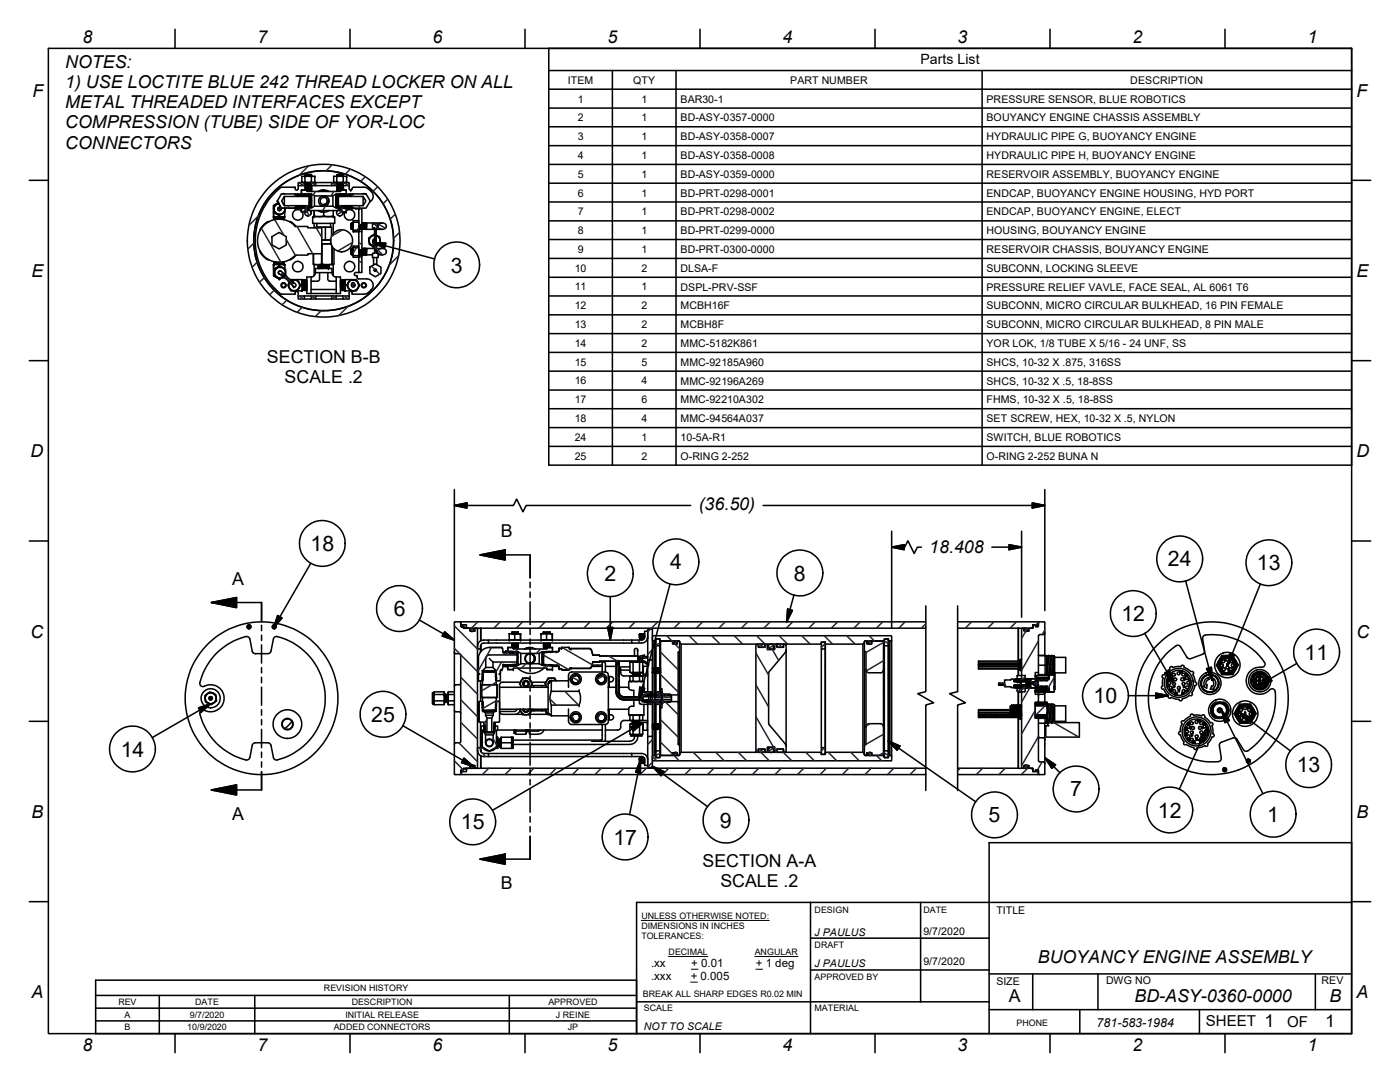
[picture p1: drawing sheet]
<svg xmlns="http://www.w3.org/2000/svg" width="279mm" height="216mm" viewBox="0 0 279 216" stroke-linecap="round" stroke-linejoin="round" font-family="sans-serif">
<defs><g id="words">
<g font-size="4.3">
<text x="90" y="54.4">3</text>
<text x="62" y="110">18</text>
<text x="133.7" y="113.6">4</text>
<text x="233" y="113">24</text>
<text x="250.8" y="113.8">13</text>
<text x="120.6" y="116">2</text>
<text x="158.5" y="115.8">8</text>
<text x="78.6" y="122.9">6</text>
<text x="223.8" y="124">12</text>
<text x="260.4" y="131.6">11</text>
<text x="218.2" y="140.3">10</text>
<text x="74.1" y="144">25</text>
<text x="24.1" y="151">14</text>
<text x="258.8" y="154.1">13</text>
<text x="213.6" y="158.9">7</text>
<text x="92" y="165.5">15</text>
<text x="143.7" y="165.1">9</text>
<text x="197.3" y="164.1">5</text>
<text x="231.1" y="163.2">12</text>
<text x="252.9" y="164">1</text>
<text x="122.4" y="168.5">17</text>
</g>
<g font-size="3.5">
<text x="16.5" y="8.7">8</text>
<text x="51.4" y="8.7">7</text>
<text x="86.3" y="8.7">6</text>
<text x="121.3" y="8.7">5</text>
<text x="156.2" y="8.7">4</text>
<text x="191.1" y="8.7">3</text>
<text x="226" y="8.7">2</text>
<text x="260.9" y="8.7">1</text>
<text x="13" y="13.6">NOTES:</text>
<text x="13" y="17.7">1) USE LOCTITE BLUE 242 THREAD LOCKER ON ALL</text>
<text x="6.5" y="19.3">F</text>
<text x="13" y="21.6">METAL THREADED INTERFACES EXCEPT</text>
<text x="270.7" y="19.3">F</text>
<text x="13" y="25.6">COMPRESSION (TUBE) SIDE OF YOR-LOC</text>
<text x="13" y="29.6">CONNECTORS</text>
<text x="6.3" y="55.2">E</text>
<text x="270.7" y="55.2">E</text>
<text x="53.3" y="72.4">SECTION B-B</text>
<text x="56.8" y="76.4">SCALE .2</text>
<text x="6.1" y="91.2">D</text>
<text x="270.7" y="91.2">D</text>
<text x="139.5" y="101.8">(36.50)</text>
<text x="99.9" y="107.2">B</text>
<text x="185.5" y="110.4">18.408</text>
<text x="46.3" y="116.7">A</text>
<text x="6.1" y="127.2">C</text>
<text x="270.7" y="127.2">C</text>
<text x="6.3" y="163.2">B</text>
<text x="46.3" y="163.7">A</text>
<text x="270.7" y="163.2">B</text>
<text x="140.2" y="173">SECTION A-A</text>
<text x="99.9" y="177.5">B</text>
<text x="143.8" y="176.9">SCALE .2</text>
<text x="207.1" y="192.1">BUOYANCY ENGINE ASSEMBLY</text>
<text x="6.3" y="199.2">A</text>
<text x="201.3" y="199.9">A</text>
<text x="226.4" y="199.9">BD-ASY-0360-0000</text>
<text x="265.3" y="199.9">B</text>
<text x="270.7" y="199.2">A</text>
<text x="16.5" y="209.8">8</text>
<text x="51.4" y="209.8">7</text>
<text x="86.3" y="209.8">6</text>
<text x="121.3" y="209.8">5</text>
<text x="156.2" y="209.8">4</text>
<text x="191.1" y="209.8">3</text>
<text x="226" y="209.8">2</text>
<text x="252.4" y="205">1</text>
<text x="260.9" y="209.8">1</text>
<text x="264.5" y="205">1</text>
</g>
<g font-size="3">
<text x="240.6" y="204.8">SHEET</text>
<text x="256.9" y="204.8">OF</text>
</g>
<text font-size="2.8" x="183.7" y="12.9">Parts List</text>
<text font-size="2.5" x="218.8" y="204.8">781-583-1984</text>
<g font-size="2.3">
<text x="129.9" y="193">.xx</text>
<text x="129.9" y="195.6">.xxx</text>
<text x="137.8" y="195.6">+ 0.005</text>
<text x="138" y="193">+ 0.01</text>
<text x="150.8" y="193">+ 1 deg</text>
</g>
<g font-size="2.1">
<text x="113.3" y="16.7">ITEM</text>
<text x="126.4" y="16.7">QTY</text>
<text x="157.7" y="16.7">PART NUMBER</text>
<text x="225.6" y="16.7">DESCRIPTION</text>
<text x="115.3" y="20.5">1</text>
<text x="128" y="20.5">1</text>
<text x="135.8" y="20.5">BAR30-1</text>
<text x="196.9" y="20.5">PRESSURE SENSOR, BLUE ROBOTICS</text>
<text x="115.3" y="24.2">2</text>
<text x="115.3" y="28">3</text>
<text x="128" y="24.2">1</text>
<text x="128" y="28">1</text>
<text x="135.8" y="24.2">BD-ASY-0357-0000</text>
<text x="135.8" y="28">BD-ASY-0358-0007</text>
<text x="196.9" y="24.2">BOUYANCY ENGINE CHASSIS ASSEMBLY</text>
<text x="196.9" y="28">HYDRAULIC PIPE G, BUOYANCY ENGINE</text>
<text x="115.3" y="31.7">4</text>
<text x="115.3" y="35.5">5</text>
<text x="128" y="31.7">1</text>
<text x="128" y="35.5">1</text>
<text x="135.8" y="31.7">BD-ASY-0358-0008</text>
<text x="135.8" y="35.5">BD-ASY-0359-0000</text>
<text x="196.9" y="31.7">HYDRAULIC PIPE H, BUOYANCY ENGINE</text>
<text x="196.9" y="35.5">RESERVOIR ASSEMBLY, BUOYANCY ENGINE</text>
<text x="115.3" y="39.2">6</text>
<text x="128" y="39.2">1</text>
<text x="135.8" y="39.2">BD-PRT-0298-0001</text>
<text x="196.9" y="39.2">ENDCAP, BUOYANCY ENGINE HOUSING, HYD PORT</text>
<text x="115.3" y="42.9">7</text>
<text x="115.3" y="46.7">8</text>
<text x="128" y="43">1</text>
<text x="128" y="46.7">1</text>
<text x="135.8" y="43">BD-PRT-0298-0002</text>
<text x="135.8" y="46.7">BD-PRT-0299-0000</text>
<text x="196.9" y="43">ENDCAP, BUOYANCY ENGINE, ELECT</text>
<text x="196.9" y="46.7">HOUSING, BOUYANCY ENGINE</text>
<text x="115.3" y="50.5">9</text>
<text x="128" y="50.5">1</text>
<text x="135.8" y="50.5">BD-PRT-0300-0000</text>
<text x="196.9" y="50.5">RESERVOIR CHASSIS, BOUYANCY ENGINE</text>
<text x="114.7" y="54.2">10</text>
<text x="114.7" y="58">11</text>
<text x="128" y="54.2">2</text>
<text x="128" y="58">1</text>
<text x="135.8" y="54.2">DLSA-F</text>
<text x="135.8" y="58">DSPL-PRV-SSF</text>
<text x="196.9" y="54.2">SUBCONN, LOCKING SLEEVE</text>
<text x="196.9" y="58">PRESSURE RELIEF VAVLE, FACE SEAL, AL 6061 T6</text>
<text x="114.7" y="61.7">12</text>
<text x="114.7" y="65.4">13</text>
<text x="128" y="61.7">2</text>
<text x="128" y="65.4">2</text>
<text x="135.8" y="61.7">MCBH16F</text>
<text x="135.8" y="65.5">MCBH8F</text>
<text x="196.9" y="61.7">SUBCONN, MICRO CIRCULAR BULKHEAD, 16 PIN FEMALE</text>
<text x="196.9" y="65.5">SUBCONN, MICRO CIRCULAR BULKHEAD, 8 PIN MALE</text>
<text x="114.7" y="69.2">14</text>
<text x="128" y="69.2">2</text>
<text x="135.8" y="69.2">MMC-5182K861</text>
<text x="196.9" y="69.2">YOR LOK, 1/8 TUBE X 5/16 - 24 UNF, SS</text>
<text x="114.7" y="73">15</text>
<text x="114.7" y="76.7">16</text>
<text x="128" y="72.9">5</text>
<text x="128" y="76.7">4</text>
<text x="135.8" y="73">MMC-92185A960</text>
<text x="135.8" y="76.7">MMC-92196A269</text>
<text x="196.9" y="73">SHCS, 10-32 X .875, 316SS</text>
<text x="196.9" y="76.7">SHCS, 10-32 X .5, 18-8SS</text>
<text x="114.7" y="80.5">17</text>
<text x="128" y="80.5">6</text>
<text x="135.8" y="80.5">MMC-92210A302</text>
<text x="196.9" y="80.5">FHMS, 10-32 X .5, 18-8SS</text>
<text x="114.7" y="84.2">18</text>
<text x="114.7" y="88">24</text>
<text x="128" y="84.2">4</text>
<text x="128" y="88">1</text>
<text x="135.8" y="84.2">MMC-94564A037</text>
<text x="135.8" y="88">10-5A-R1</text>
<text x="196.9" y="84.2">SET SCREW, HEX, 10-32 X .5, NYLON</text>
<text x="196.9" y="88">SWITCH, BLUE ROBOTICS</text>
<text x="114.7" y="91.7">25</text>
<text x="128" y="91.7">2</text>
<text x="135.8" y="91.7">O-RING 2-252</text>
<text x="196.9" y="91.7">O-RING 2-252 BUNA N</text>
<text x="198.9" y="182.4">TITLE</text>
<text x="162.6" y="186.7">J PAULUS</text>
<text x="184.3" y="186.5">9/7/2020</text>
<text x="162.6" y="192.9">J PAULUS</text>
<text x="184.3" y="192.6">9/7/2020</text>
<text x="198.8" y="196.4">SIZE</text>
<text x="220.7" y="196.4">DWG NO</text>
<text x="263.7" y="196.3">REV</text>
<text x="128.5" y="205.6">NOT TO SCALE</text>
</g>
<g font-size="1.8">
<text x="128" y="183.4">UNLESS OTHERWISE NOTED:</text>
<text x="128" y="185.4">DIMENSIONS IN INCHES</text>
<text x="162.6" y="182.2">DESIGN</text>
<text x="184.3" y="182.1">DATE</text>
<text x="128" y="187.3">TOLERANCES:</text>
<text x="133.4" y="190.5">DECIMAL</text>
<text x="150.6" y="190.5">ANGULAR</text>
<text x="162.6" y="189.2">DRAFT</text>
<text x="64.6" y="197.7">REVISION HISTORY</text>
<text x="162.6" y="195.6">APPROVED BY</text>
<text x="23.6" y="200.5">REV</text>
<text x="24.9" y="203.1">A</text>
<text x="37.9" y="203.1">9/7/2020</text>
<text x="39" y="200.5">DATE</text>
<text x="68.9" y="203.1">INITIAL RELEASE</text>
<text x="70.2" y="200.5">DESCRIPTION</text>
<text x="109.4" y="200.5">APPROVED</text>
<text x="111" y="203.1">J REINE</text>
<text x="128.3" y="199">BREAK ALL SHARP EDGES R0.02 MIN</text>
<text x="128.5" y="201.8">SCALE</text>
<text x="162.6" y="201.8">MATERIAL</text>
<text x="24.9" y="205.6">B</text>
<text x="37.4" y="205.6">10/9/2020</text>
<text x="66.6" y="205.6">ADDED CONNECTORS</text>
<text x="113.3" y="205.6">JP</text>
<text x="202.9" y="204.8">PHONE</text>
</g>
</g></defs>
<g fill="none" stroke="#000" stroke-width=".3">
<path d="M9.7 9.7h260v196.5h-260zM34.9 5.8v3.9M69.8 5.8v3.9M104.8 5.8v3.9M109.5 9.7v83.1h160.2M109.5 14.1h160.2M109.5 17.8h160.2M122.2 14.1v78.7M134.9 14.1v78.7M139.7 5.8v3.9M174.6 5.8v3.9M196 14.1v78.7"/>
<path d="M209.5 5.8v3.9M244.5 5.8v3.9M5.8 36h3.9M56.2 38.7h2.7v.2l.2-.1 .1 .1 .2-.1 .1 .1 .2-.1 .1 .2 .1-.2 .2 .2 .1-.2 .1 .2 .2-.2 .1 .2 .1-.2 .2 .2 .2-.2 .1 .2 .1-.2 .4 .2v.2h-5l-.3 .6a.53 .53 0 0 0 .1 .8l.2 .4h5v.2l-.2 .2-.1-.2-.2 .2-.2-.2-.1 .2-.1-.1-.1 .1-.2-.1-.1 .1-.2-.1-.1 .1-.2-.1-.1 .1-.1-.1-.2 .1-.1-.1-.1 .2-.2-.2-.2 .2h-2.7l-.8-1.4zM56.4 38.7h.4M56.7 39.2v1.8M57.2 36.2h-.1M59.1 38.8h.1M59.1 38.8l-.2 .1M59.4 38.8l-.1 .1M59.5 37v.1a.59 .59 0 0 1-.4 .8l-.2-.2v-.3h-2.7a13.5 13.5 0 0 0 0 21.3h2.7v-.3a.31 .31 0 0 1 .3-.3 .31 .31 0 0 1 .3 .3v.7M59.5 36.4h1.2v.6h-1.2z"/>
<path d="M59.6 38.8l-.1 .1M59.6 38.8h.1M59.9 38.8l-.1 .2M59.9 38.8h.1M60.1 39h.1M60.2 37.9h1.1v.3h6.7v-.3h1.1v.8l-.2 .1-.1-.1-.1 .2-.1-.2-.2 .2-.1-.2-.2 .2-.1-.2-.1 .2-.2-.2-.1 .2-.2-.2-.1 .2-.1-.2-.1 .2v-.2l-.7 .4h-3.6l-.6-.4v.2l-.1-.2-.1 .2-.2-.2-.1 .2-.1-.2-.2 .2-.1-.2-.2 .2-.1-.2-.2 .2-.1-.2-.1 .2-.2-.2-.1 .1-.1-.1zM60.2 38.8l-.1 .2M60.2 38.8h.1M60.3 36.3l.1 .1M60.3 38.8v.1M60.3 39h.1M60.4 38.7v.2"/>
<path d="M60.5 38.8l-.1 .2M60.6 39h.1M60.7 38.7v.2M60.7 38.8v.2M60.7 37h.3M60.7 36.4h1.4M60.9 36.3h-.7v-1.1h2.6v1.1M60.9 35.2v1.1M60.9 34.9v.2h1.3M60.9 34.9h1.3v.2M60.9 39h.1M60.9 36.4l.2 .2"/>
<path d="M60.9 36.7l.2 .1M60.9 37l.2 .1M60.9 37.2l.2 .1M60.9 37.5l.2 .1M60.9 37.7l.2 .1M60.9 36.4h.1M60.9 36.7h.1M60.9 36.9v.1M60.9 37.2h.1M60.9 37.4v.1M60.9 37.7h.1M60.9 35.1v.1"/>
<path d="M60.9 38.7l.1 .3M60.9 35.1l.2 .1M61 38.7v.2M61 35.1h-.1M61 38.8l-.1 .2M61.1 36.6h.1M61.1 36.8h.1M61.1 37.1h.1M61.1 37.3h.1M61.1 37.6h.1M61.1 37.8h.1M61.1 37.8l-.2 .1"/>
<path d="M61.1 37.6l-.2 .1M61.1 37.3l-.2 .1M61.1 37.1l-.2 .1M61.1 36.8l-.2 .1M61.1 36.6l-.2 .1M61.1 36.4h-.2M61.2 39h.1M61.2 38.7v.3M61.3 38.7v.2M61.3 38h.9v.2M61.3 38.8l-.1 .2M61.4 34.4h.2"/>
<path d="M61.5 39h.1M61.5 38.7v.3M61.5 34.8l-.6 .1M61.5 34.8l-.6 .1 1.1-.1M61.5 34.8h.5M61.6 38.7l-.1 .3M61.6 38.9l.1 .1v-.1M61.6 38.9l.1 .1M61.7 39.3l.1 2-.1-1.1M61.7 39.2v1.8M61.8 38.7l.1 2.8M61.8 38.7l.2 2.8"/>
<path d="M61.9 38.9l.2 2.4M62 38.9l.1 2.4M62 34.8l.1 .1M62 36.4l-.9 .2M62 36.7l-.9 .1M62 36.9l-.9 .2M62 37.2l-.9 .1M62 37.4l-.9 .2M62 37.7l-.9 .1M62 38h-.5M62 37l-.9 .1M62 37.5l-.9 .1"/>
<path d="M62 38h-.1M62 36.7h.1M62 36.9v.1M62 37.2h.1M62 37.4v.1M62 37.7h.1M62 38h.1M62 36.7l.1-.1-1.2 .1M62 36.9h.1l-1.2 .1M62 37l.2 .1-1.3 .1M62 36.4l.1 .1M62 37.2l.2 .1"/>
<path d="M62 37.5h.2M62 37.7l.2 .1M62.1 38.7l.1 2.4M62.1 38.8l.1 1.3M62.1 36.6l-1.2 .1M62.1 36.8l-1.2 .1M62.1 36.4h.9v.6h-.9zM62.1 35.1l.1 .1M62.1 36.3h-1.2M62.2 38.9v1.2M62.2 35.1l-1.3 .1M62.2 37.8l-1.2 .1"/>
<path d="M62.2 37.8l-2 .1v1v-.2M62.2 37.1l-1.3 .1M62.2 37.3l-1.3 .2M62.2 37.6l-1.3 .1M62.2 37.3l-1.3 .1M62.2 37.5l-1.3 .2M62.2 37.1l-.2 .1M62.2 37.3l-.2 .1M62.2 37.6l-.2 .1M62.2 37.8l-.2 .2M62.2 35.2l-1.1-.1 .3 .1M62.2 37.1h.1"/>
<path d="M62.2 37.3h.1M62.2 37.6h.1M62.2 37.8h.1M62.2 35.2l-.1 1.1M62.8 39.1v2M62.8 36.3h-.7M62.8 36.3l-.1 .1M63 36.4h3.2M63 37h3.2M64.6 37.9l-1.1 .3 .9-.3 .7 .1 .6 .2M64.6 37.9h.1M64.6 39.1a1.03 1.03 0 0 1 1 1 1.03 1.03 0 0 1-1 1"/>
<path d="M66.2 36.4h.9v.6h-.9zM66.4 39.1v2M66.6 36.3l.2 .1M67.1 39.3l.1 2-.1-1.2M67.1 38.7v2.8M67.1 38.9v2.5M67.1 36.4h1.4M67.1 37h.3M67.1 38.8l.2 2.7M67.1 38.7v.1M67.2 38.8l.1 2.7M67.2 36.3h-.6v-1.1h2.6v1.1"/>
<path d="M67.2 35.2v1.1M67.3 34.9h1.2v.2h-1.2zM67.3 38.9l.1 2.4M67.3 38h.1M67.3 36.4l.1 .2M67.3 36.7l.1 .1M67.3 37l.1 .1M67.3 37.2l.1 .1M67.3 37.5l.1 .1M67.3 37.7l.1 .1M67.3 36.4h.1M67.3 36.7h.1"/>
<path d="M67.3 36.9v.1M67.3 37.2h.1M67.3 37.4v.1M67.3 37.7h.1M67.3 38v.2M67.3 35.1v.1M67.4 35.1h-.1l.2 .1M67.4 38.7l.1 2.4v-1.9M67.4 36.6h.1M67.4 36.8h.1M67.4 37.1h.1M67.4 37.3h.1"/>
<path d="M67.4 37.6h.1M67.4 37.8h.1M67.4 37.8l-.1 .1M67.4 37.6l-.1 .1M67.4 37.3l-.1 .1M67.4 37.1l-.1 .1M67.4 36.8l-.1 .1M67.4 36.6l-.1 .1M67.4 36.4h-.1M67.4 38.7l.1 1.3M67.5 38.9v2.3M67.6 39l.2-.2 .1 .2 .1-.2 .2 .2 .1-.2 .1 .2 .2-.2 .1 .2 .2-.2 .1 .2 .1-.2 .2 .2 .1-.2 .2 .2 .1-.2 .1 .1 .2-.1 .1 .1 .3-.2h2.6l.9 1.4-.9 1.4h-2.6l-.1-.2-.2 .2-.1-.2-.2 .1-.1-.1-.1 .1-.2-.1-.1 .1-.1-.1-.2 .1-.1-.1-.2 .1-.1-.1-.2 .1-.1-.2-.1 .2-.2-.2-.1 .2-.4-.4h5l.1-.2a.76 .76 0 0 0 0-1.3l-.1-.3h-5z"/>
<path d="M67.6 38.9v.1M67.6 39h.1M67.6 34.4h.2M67.7 38.7v.2M67.7 38.9l-.1 .1M67.8 38.9v.1M67.9 38h.1h-.7M67.9 34.8l-.6 .1M67.9 34.8h.4M68 38.7v.1M68 38.8l-.1 .2v-.1M68.1 38.9v.1"/>
<path d="M68.2 38.9v.1M68.2 39h.1M68.2 38.7l.1 .1M68.3 38.8l-.1 .2M68.3 38.8h.1M68.3 38.7v.1M68.3 34.8l-1 .1 .6-.1M68.3 34.8l.1 .1M68.3 36.4l-.9 .2M68.3 37.2l-.9 .1M68.3 37.4l-.9 .2M68.3 37.7l-.9 .1"/>
<path d="M68.3 36.7l-.9 .1M68.3 37l-.9 .1M68.3 37.5l-.9 .1M68.3 36.7h.1M68.3 36.9v.1M68.3 37.2h.1M68.3 37.4v.1M68.3 37.7h.1M68.3 36.7l.2-.1-1.2 .1M68.3 36.9h.2l-1.2 .1M68.3 36.9l-.9 .2M68.3 37l.2 .1-1.2 .1"/>
<path d="M68.3 36.4l.2 .1M68.3 36.7h.2M68.3 37.2l.2 .1M68.3 37.5h.2M68.3 37.7l.2 .1M68.4 38.9h.1M68.4 38.9l.1 .1M68.4 39h.1M68.5 36.6l-1.2 .1M68.5 36.8l-1.2 .1M68.5 36.4h1.2v.6h-1.2zM68.5 35.1v.1"/>
<path d="M68.5 36.3h-1.3M68.5 35.2v1.1M68.5 38.7l.1 .1M68.5 35.1l-1.2 .1M68.5 37.1l-1.2 .1M68.5 37.3l-1.2 .2M68.5 37.6l-1.2 .1M68.5 37.8l-1.2 .2M68.5 37.3l-1.2 .1M68.5 37.5l-1.2 .2M68.5 37.1l-.2 .1M68.5 37.3l-.2 .1"/>
<path d="M68.5 37.6l-.2 .1M68.5 37.8l-.1 .1M68.5 37.1h.1M68.5 37.3h.1M68.5 37.6h.1M68.5 37.8h.1M68.5 35.2l-1.1-.1 .4 .1M68.5 35.2h.1M68.6 38.8l-.1 .2M68.6 38.7v.1M68.7 38.9v.1zM68.8 38.7v.1"/>
<path d="M68.8 38.8h.1M68.8 38.8l-.1 .2M68.9 38.7v.1M68.9 38.8v.1M69.1 38.7v.2M69.1 37.9h-1.1v.3M69.1 38.8l-.1 .2M69.1 38.8h.1M69.2 36.3h-.7M69.2 36.3l-.2 .1M69.4 38.8l-.1 .2M69.4 38.8h.1"/>
<path d="M69.6 38.9h.1M69.6 38.9v.1M69.7 37v.1a.59 .59 0 0 0 .4 .8l.3-.5h.2h2.3l.6 .3a1.5 1.5 0 0 1 .7 2.3l-.4 .3M69.7 38.8l-.1 .1M69.7 38.8h.1M69.8 38.9h.1M70 38.8l-.1 .1M70 38.8h.1M70.1 38.9h.1M70.3 38.8l-.2 .1M70.4 38.7v.1M72 36.2h.1"/>
<path d="M72.4 38.7h.4M72.5 39.2v1.8M109.5 21.6h160.2M109.5 25.3h160.2M109.5 29.1h160.2M109.5 32.8h160.2M109.5 36.6h160.2M269.7 36h3.9M51 44.9v.1M51 51.1v.1M51.9 50.1v.2l.5 .7 1 .8h.3M52.6 45a4.3 4.3 0 0 1 6.3 .2h2.5v.3h2.8v5.1h-2.8v.3h-2.5a4.3 4.3 0 0 1-6.1 .3 4.3 4.3 0 0 1-.2-6.2z"/>
<path d="M52.7 55.4l.1 .1M52.8 40.6h-.1M53.7 44.2h-.3l-.7 .5-.8 1v.3M54.3 47.2l1.4-.8 1.4 .8v1.7l-1.4 .8-1.4-.8zM54.6 41h.1M54.6 55l1.1 .7M54.6 52.7h2.2l.1 .2M54.6 41v2.3M54.6 52.7l.1 2.3M54.6 52.7v.2M54.6 43.2v.1M54.6 42.3v.9"/>
<path d="M54.6 52.9v.8M54.6 53.7h.1M54.6 42.3l1.1 .7M54.6 43.2l1.7 .1 .5-.1M54.6 41.7v.1M54.6 41v.7M54.6 42.3l.6 .4M54.6 41.7v.6M54.6 41.6v.1M54.7 54.4v.2M54.7 42.3l1 .7M54.7 54.4v.6"/>
<path d="M54.7 53.7v.7M54.7 55l.5 .4M54.7 41l-.1 1.3M54.7 41.7a1.08 1.08 0 0 0 1.1 1.1M54.7 52.4h.1M54.7 52.6h.1M54.7 52.4l.1 .1M54.7 52.6l.1 .1M54.7 54.1v.3M54.7 43.4h.1M54.7 43.6h.1M54.7 43.8h.1"/>
<path d="M54.7 43.6l.1 .1M54.7 43.4l.1 .1M54.7 52.2l.1 .1M54.8 55l1.1 .7-.7-.3M54.8 53.7l-.1 1.3M54.8 52.5l-.1 .1M54.8 52.3l-.1 .1M54.8 52.3h.1M54.8 52.5h.1M54.8 52.7h.1M54.8 43.3l-.1 .1M54.8 43.7l-.1 .1"/>
<path d="M54.8 43.5l-.1 .1M54.8 43.5h.1M54.8 43.7h.1M54.9 52.3h-.1M55 52.3h-.2M55.1 55.2l.1 .2M55.1 42.6l.1 .1M55.1 43.8h-.4M55.2 40.7l-.6 .3M55.2 42.7l.5 .3M55.2 42.7h.1M55.2 40.7l-.1 .1"/>
<path d="M55.2 55.4h.2M55.2 53.4l-.5 .3M55.2 55.4l.6 .3M55.2 53.4l-.2 .2a.95 .95 0 0 0-.3 1.1 .35 .35 0 0 0 .3 .5l.2 .2M55.3 40.7h-.1M55.4 53.3l-.3 .2M55.4 52.3l-.7 .1M55.5 40.5l-.9 .5M55.6 40.5l-.4 .2M55.6 40.5l-1 .5M55.6 40.6a1.08 1.08 0 0 0-.9 1.2 1.08 1.08 0 0 0 1.2 1 1.08 1.08 0 0 0 1-1.2M55.6 40.6a1.12 1.12 0 0 0-.9 1.3 1.12 1.12 0 0 0 1.2 .9 1.12 1.12 0 0 0 1-1.2"/>
<path d="M55.6 40.6l-.7 .4-.2 .7M55.7 40.7l-.3-.6 .8 1.4M55.7 55.7h.1M55.7 43v.2M55.8 52.9v.2l-1.2 .6M55.8 52.5l-1.1 .1M55.8 52.6h-1.1M55.8 54.7l.7 .5M55.8 53.1l-.6 .3M55.8 55.6v.1M55.8 42h.1M55.8 41.4h.1"/>
<path d="M55.8 41.4a.32 .32 0 0 0-.3 .3 .32 .32 0 0 0 .3 .3M55.8 41.5l.1 .1-.1 .2M55.8 53.1l.5 .3M55.9 53.1l-1.2 .6M55.9 54.1l-.4 .3 .3 .3M55.9 53.3a1.12 1.12 0 0 0-1.1 1.1 1.12 1.12 0 0 0 1.1 1.1M55.9 54.1h.1M55.9 54.1l1 .7a1.08 1.08 0 0 0-.9-1.5 1.08 1.08 0 0 0-1.1 1.3 1.08 1.08 0 0 0 1.6 .7M56 41.4a.35 .35 0 0 0-.5 0 .35 .35 0 0 0 0 .5 .35 .35 0 0 0 .5 0M56.1 54.1a.35 .35 0 0 0-.5 .2 .35 .35 0 0 0 .3 .4M56.2 41.5h2.7M56.3 42.7l-.5 .3"/>
<path d="M56.3 54.6a.87 .87 0 0 1 1.1 .7l1.1 .9a.28 .28 0 0 1 0 .4 .28 .28 0 0 1-.4 0l-.9-.8-.8-.6zM56.3 55.4l-.4 .3M56.4 43.3l-1.7 .1M56.4 54.8a.43 .43 0 0 1 .6 .4 .43 .43 0 0 1-.6-.4zM56.5 53.5a.53 .53 0 0 1 .5 .8M56.6 52.4l-1.8 .1M56.6 52.4h.1M56.6 43.8h-.2M56.6 43.8h-.1M56.6 52.4l.1 .1M56.6 52.6l-1.8 .1M56.6 43.4l-1.8 .1"/>
<path d="M56.6 52.6h.1M56.6 52.6l.1 .1M56.6 43.4h.1M56.6 43.4l.1 .1M56.6 43.4l.1-.1-2 .1M56.6 52.2l.1 .1M56.7 43.7h-.7M56.7 52.3h.1M56.7 52.5h.1M56.7 52.7h.1M56.7 52.3l-.1 .1M56.7 52.5l-.1 .1"/>
<path d="M56.7 52.7h-.1M56.7 43.5l-2 .1M56.7 43.7l-2 .1M56.7 52.3h-.4M56.7 52.7h-1.7M56.7 52.5l-.9 .1M56.7 52.3l-2 .1M56.7 43.5h.1M56.7 43.7h.1M56.7 52.5h-.9M56.7 52.7h-2h.1M56.7 43.7h-1.9"/>
<path d="M56.7 43.5l-1.9 .2M56.7 43.7l-.1 .1M56.8 43.2v.1h-2.2M56.8 42.4v.8M56.9 52.9l-.6-.2-1.7 .2M56.9 52.9v.8M56.9 41.8v.5l-.5 .3M56.9 41.6h.1M56.9 54.8a1.11 1.11 0 0 0-1-1.5 1.11 1.11 0 0 0-1.1 1.4 1.11 1.11 0 0 0 1.7 .6M57 54.5v.4M57.1 59.8l.1 .1M57.7 44.2a2.2 2.2 0 0 1 1.4 1"/>
<path d="M57.8 56l.4 .2 .1 .2a.4 .4 0 0 1-.5-.4zM57.9 56.5l.6 .6M58 55.8h1.3l.7 1.1M58.2 55.9a1.12 1.12 0 0 1 1.6 .8 1.12 1.12 0 0 1-1.3 1.3 1.12 1.12 0 0 1-.8-1.6l-.3 .5 .5 .8a.91 .91 0 0 0 1.1 .3 .87 .87 0 0 0 .8-.8l.2-.3M58.2 56a1.09 1.09 0 0 1 1.6 .8 1.09 1.09 0 0 1-1.3 1.2 1.09 1.09 0 0 1-.7-1.6M58.3 56l.8 .8a.35 .35 0 0 1-.1 .3 .35 .35 0 0 1-.4 .1M58.4 56.9l.2 .4 .3-.1M58.4 57l.4 .2M59.1 41.3l-.2 .2M59.1 41.3h.1M59.1 50.9l-.7 .7-.7 .2M59.3 55.8h.9"/>
<path d="M59.3 58h.9M59.4 41.3l-.2 .2M59.4 41.3h.1M59.5 59.1h1.2v.6h-1.2zM59.6 41.3l-.1 .1M59.6 41.3h.1M59.9 41.3l-.1 .1M59.9 41.3h.1M60 56.9h.2M60 41.4h.1M60.2 41.6v-.2v.9h.6M60.2 42.1a1.05 1.05 0 0 0-1.8 .3 1.05 1.05 0 0 0 1.1 1.5 1.05 1.05 0 0 0 .8-1.6"/>
<path d="M60.2 41.3l-.1 .1M60.2 41.3h.1M60.2 41.5l.2-.1 .2 .1 .1-.1 .1 .1 .2-.2 .1 .2 .2-.2 .1 .2 .2-.2 .1 .2 .1-.2 .1 .2 .2-.2 .1 .2 .6-.4h3.6l.7 .4v-.2l.2 .2 .1-.2 .1 .2 .2-.2 .1 .2 .2-.2 .1 .2 .2-.2 .1 .2 .1-.1 .2 .1 .2-.1 .2 .2v.7h-1.1v-.3h-6.7v.3h-1.1zM60.2 41.3v.2v-.2M60.2 55.8l.1 1.7-.1 .5M60.2 55.8h.1v2.2h-.1M60.2 41.3l.1 .2M60.3 57.8l.1 .2M60.3 56.2v.7M60.3 56.9l.1 1.1M60.4 56.9v1.1M60.4 56l-.1-.1 .1 1"/>
<path d="M60.4 56h.1M60.4 56l.1 1.8M60.4 58h.1M60.5 41.3l-.1 .1M60.5 41.3l.1 .2M60.5 41.3v.2M60.5 57.8h.1M60.5 55.9l-.1 .1M60.5 55.9l.1 2M60.5 57.8l-.1 .2M60.5 55.9h.1M60.5 55.9l.1 .1"/>
<path d="M60.5 57.8l.1 .1M60.6 56h.1M60.6 56l.1 1.8M60.6 57.9h.1M60.7 55.9l-.1 .1M60.7 55.9l.1 2M60.7 57.8h.1M60.7 57.8l-.1 .1M60.7 55.9h.1M60.7 55.9l.1 .1M60.7 57.8l.1 .1M60.7 41.3v.1"/>
<path d="M60.7 59.7h1.4M60.7 41.3h.1M60.7 59.1h.1M60.7 41.3l.1 .2M60.8 59.1h1.3M60.8 56h.1M60.8 56l.1 1.8M60.8 57.9h.1M60.8 41.3h.1M60.8 41.3v.2M60.9 55.9v1M60.9 55.9l-.1 .1"/>
<path d="M60.9 55.9h.1M60.9 57.8l-.1 .1M60.9 57.8l.1 .1M60.9 56.9l.1 1M60.9 55.9l.1 .1M61 56l.1 1.8M61 56h.1M61 57.9h.1M61 41.2v.2M61 41.2l.1 .3M61 41.2h.1M61.1 55.9v1"/>
<path d="M61.1 57.8l-.1 .1M61.1 55.9l-.1 .1M61.1 57.8h.1M61.1 55.9h.1M61.1 55.9l.1 .1M61.1 57.8v.1M61.1 41.3v.2M61.1 56.9l.1 1M61.2 56v1.8M61.2 56h.1M61.2 57.9h.1M61.2 56v1.4"/>
<path d="M61.2 57.8v.1M61.2 55.9v.1M61.3 41.2v.3M61.3 41.2l.1 .3M61.3 41.2v.2M61.6 41.2v.3M61.6 41.2v.1M61.6 41.2h.1M61.6 41.2l.1 .3M61.7 41.2h-.1M62.1 57.8h5M62.1 55.3h-.9v3.3h6.7v-3.3h-.8"/>
<path d="M62.1 55.3v3.3M62.1 59.1h.9v.6h-.9zM62.1 42l-.1 .8M62.2 40.1v1.3M62.4 43.3l4.3-.1 .1 1.3v.1h-4.3zM62.5 52.7h.1M62.5 50.6v2.1M62.5 52.7l.2 .1M62.6 50.6v2.1M62.7 52.8h3.8M62.7 43.1v-1.1v1.1l.7 .1 1.2-.1M62.7 43.1v.1z"/>
<path d="M62.7 44.6v.9M62.7 52.8v2.2M62.9 54.4v-.8h3.2h.2v.8M62.9 54.4h3.4M62.9 54.4a.87 .87 0 0 1-.8 .9M63 59.7h3.2M63 59.1h3.2M63 45.5v-.2h3.2v1.8M63.2 44.6v.7h2.8v-.7M63.4 45.3v.2M63.5 53.2h.1M63.5 53.4h.1"/>
<path d="M63.5 53.6h.1M63.5 53.4l.1 .1M63.5 53.2l.1 .1M63.6 53.1l2-.1-.9 .1h1M63.6 53.1h.1M63.6 53.1l-.1 .1M63.6 53.5l-.1 .1M63.6 53.3l-.1 .1M63.6 53.5h.1M63.7 53h1.8M63.7 52.8v.2M63.7 53l-.1 .1"/>
<path d="M63.8 54.4v1.3l-.2 .3-.2 .1h-1.3M64.2 52.7l-1 .1-.6-.1M64.2 50.6v2.1M64.2 52.7h.1M64.2 48.8h.1M64.2 48.6h1.1M64.2 47.9h1.8zM64.3 48.8v3.9M64.6 42.3v.8l.7 .1 1.2-.1M64.6 42.3h.1M64.7 53.1l-1.2 .1M64.9 45.3v2.6"/>
<path d="M65.3 48.6l.8 .1M65.3 48.6l-1 .2M65.3 48.6h.8M65.3 40.1l-.1 .5-.6 .2M65.4 53l-1.8 .1M65.4 54.4v1.4l.2 .2 .2 .1h1.3M65.5 53l-1.9 .1M65.5 52.8v.2M65.5 53.1l-2 .1M65.6 53.2l-2 .1M65.6 53.4l.1 .1M65.6 53.2l.1 .1"/>
<path d="M65.6 53.2h.1M65.6 53.4h.1M65.6 53.4l-2 .1M65.6 53l.1 .1M65.7 53.3l-2.2 .1M65.7 53.5l-2.2 .1M65.7 53.5l-.3 .1M65.7 53.5h.1M65.7 53.1l-.1 .1M65.7 53.3l-.1 .1M65.7 53.3h.1M65.7 42l-.6 .3h-.7l-.9-.3 1.1 .3"/>
<path d="M66 48.2v.4M66.2 59.1h.9v.6h-.9zM66.3 52.7l-1.3 .1-.7-.1M66.3 49.1v3.6M66.3 52.7l.2 .1M66.3 54.4a.87 .87 0 0 0 .8 .9M66.3 49.2v3.5M66.5 52.8v2.2M66.5 43.1v.1M66.5 42v1.1M66.5 44.6v2M66.7 49.6v3.1l-.2 .1"/>
<path d="M67.1 59.7h1.4M67.1 56.1v2.5M67.1 55.3v.8M67.1 59.1h1.4M67.2 42v.3M67.5 41.2v.3M67.5 41.2l.2 .1M67.6 41.2v.3M67.7 41.3h.1M67.7 41.2v.1M67.8 41.3v.2M67.8 41.4l.1 .1"/>
<path d="M67.9 56.4l.1 1.4M68 41.3h.1M68 57.8h.1M68 55.9h.1M68 55.9l.1 1.9M68 57.8l-.1 .1M68 55.9l.1 2M68.1 57.8v.1M68.1 55.9v.1M68.1 55.9v2l.1-.1M68.1 41.2l-.2 .2M68.1 41.3v.2"/>
<path d="M68.1 56h.1M68.1 57.9h.1M68.1 56l.1 1.8M68.1 41.4l.1 .1M68.2 41.4h.1M68.2 57.8h.1M68.2 55.9h.1M68.2 55.9l-.1 .1M68.2 55.9l.1 2M68.2 55.9l.1 .1M68.2 57.8l.1 .1M68.2 41.3h.1"/>
<path d="M68.3 41.3h.1M68.3 41.2h.1M68.3 41.2l-.1 .2M68.3 56h.1M68.3 56l.1 1.8M68.3 57.9h.1M68.4 41.3v.2M68.4 55.9h.1M68.4 57.8l.1 .1M68.4 55.9l-.1 .1M68.4 41.4v.1M68.4 55.9v1"/>
<path d="M68.4 57.8l-.1 .1M68.4 56.9l.1 1M68.4 55.9l.1 1M68.4 55.9l.1 .1M68.4 41.4h.1M68.5 56.9v1M68.5 59.1h1.2v.6h-1.2zM68.5 56l.1 1.8M68.5 57.9h.1M68.5 56h.1M68.5 41.3v.1M68.6 55.9h.1"/>
<path d="M68.6 57.8h.1M68.6 55.9l-.1 .1M68.6 55.9l.1 2M68.6 57.8l-.1 .1M68.6 57.8l.1 .1M68.6 55.9l.1 .1M68.7 41.3v.2M68.7 56v1.8M68.7 57.9h.1M68.7 56h.1M68.7 56l.1 1.8M68.7 55.9h.1"/>
<path d="M68.7 55.9l.2 2.1-.1-.2M68.7 57.8h.1M68.7 57.8v.1M68.7 55.9v.1M68.8 55.9l.1 1.7M68.8 55.9l.1 .1M68.8 41.3v.1M68.8 41.3l.1 .1M68.9 41.3h.1M68.9 41.3l-.2 .2M68.9 41.3l.1 .2M69 55.8l-.1 .6 .1 1.6"/>
<path d="M69 55.8h-.1v2.2h.1M69 56.9h.2M69 55.8h.8M69 58h.8M69.1 41.4v.2M69.1 42.1a1.05 1.05 0 0 1 1.7 .4 1.05 1.05 0 0 1-1.1 1.4 1.05 1.05 0 0 1-.8-1.6M69.1 42.3h-.6l-.2 .5M69.1 41.3h.1M69.1 41.3l-.1 .2M69.4 41.3h.1M69.4 41.3l-.1 .1M69.7 41.3h.1"/>
<path d="M69.7 41.3l-.1 .1M69.8 41.4h.1M69.8 55.8h1.3l.5 .8a.34 .34 0 0 1 0 .6l-.3 .5a.87 .87 0 0 1-1.1 .3 .87 .87 0 0 1-.8-.8l-.2-.3zM70 41.3h.1M70 41.3l-.1 .1M70.1 49.8l.1 .9M70.1 44.6v1.1M70.1 44.7h.1M70.1 49.7h.1M70.1 44.6l-.1 1 .1 .1M70.1 49.7l-.1 1 .1 .1M70.1 44.6l.1 1"/>
<path d="M70.1 49.7v1.1M70.1 49.7v.1M70.1 44.7l.1 .9M70.1 49.7l.1 1M70.1 45.7h.1M70.1 50.8h.1M70.1 41.5h.1M70.2 44.5l.1 1.3M70.2 44.5l-.1 .2M70.2 49.6l-.1 .1M70.2 44.5h.1M70.2 49.6h.1"/>
<path d="M70.2 45.6l-.1 .1M70.2 45.6h.1M70.2 50.7l-.1 .1M70.2 50.7h.1M70.2 49.6l.1 1.2M70.2 45.6l.1 .2M70.2 50.7l.1 .1M70.2 44.5l.2 1.1M70.2 49.6l.1 .2M70.3 41.3h.1M70.3 41.3l-.2 .2M70.3 49.8l.1 .9"/>
<path d="M70.3 45.8h.1M70.3 50.8h.1M70.3 44.7h.1M70.3 49.7h.1M70.3 44.7l.2 .9M70.3 49.7l.2 1M70.4 41.4v.1M70.4 56.8l.1 .1M70.4 44.5l.1 .6M70.4 44.5l-.1 .2M70.4 49.6l-.1 .1M70.4 44.5h.1"/>
<path d="M70.4 49.6h.1M70.4 45.6v.2M70.4 50.7v.1M70.4 45.6h.1M70.4 50.7h.1M70.4 49.6l.1 .5M70.5 44.5v.1M70.5 45.6h.1M70.5 50.7h.1M70.5 56.4h.1M70.5 49.6v.1M70.5 50.9v.4h.1"/>
<path d="M70.5 45.9v.3h.1M70.5 49.6h.1M70.5 49.4l.1-.3h-.1v.4M70.5 51l.1 .3M70.5 44.3l.1-.3h-.1v.4M70.5 49.4h1.1v1.6h-1.1zM70.5 45.9l.1 .3M70.5 44.3h1.1v1.6h-1.1zM70.6 56.6h-.2M70.6 51.3h.9M70.6 49.1h.9M70.6 46.2h.9"/>
<path d="M70.6 44h.9M70.6 57h-.1M70.7 41.5l.2 .2h.7M70.8 56.8a.35 .35 0 0 1-.3 .5 .35 .35 0 0 1-.4-.5M71.5 49.1h.1M71.5 49.1l.1 .3M71.5 44h.1M71.5 44l.1 .3M71.6 51l-.1 .3h.1M71.6 45.9l-.1 .3h.1M71.6 49.9l.1 .8M71.6 44.8l.1 .8"/>
<path d="M71.6 50.9v.4M71.6 51.3h.6v3.1h-.6zM71.6 46.2h.6v3.7h-.6zM71.6 41.7h.6v3.1h-.6zM71.6 54.4a.57 .57 0 0 0-.9 .4l.6 .2v.5l.2 .1h1.7a1.27 1.27 0 0 1 1.2 .9 1.27 1.27 0 0 1-.3 1.3l-.6 .6-.6 .3h-2.6v-.3a.3 .3 0 0 0-.3-.3 .3 .3 0 0 0-.3 .3v.7M71.6 45.9v.3M71.7 45.6l-.1 .2M71.7 45.6h.1M71.7 50.7l-.1 .1M71.7 50.7h.1M71.7 45.6l.1 .2M71.7 50.7l.1 .1"/>
<path d="M71.8 44.8v1M71.8 49.9v.9M71.8 49.9l.1 .9M71.8 44.8l.1 1M71.9 49.9l.1 .8M71.9 44.8l.1 .8M72 45.6l-.2 .2M72 45.6h.1M72 50.7l-.2 .1M72 50.7h.1M72 45.6l.1 .2M72 50.7l.1 .1"/>
<path d="M72 44.8l.1 1M72 49.9l.1 .9M72.1 59.8l-.1 .1M72.1 49.9l.1 .8M72.1 44.8l.1 .8M72.2 44.8v.8M72.2 49.9v.8M72.2 44.5h.1M72.2 49.6h.1M72.2 45.6v.6M72.2 50.7v.6M72.2 44.5l.1 1.3"/>
<path d="M72.2 45.6l-.1 .2M72.2 45.6h.1M72.2 50.7l-.1 .1M72.2 50.7h.1M72.2 49.6l.1 1.2M72.2 44.5l.2 1.3M72.2 45.6l.1 .2M72.2 50.7l.1 .1M72.3 44.5l.2 1.1M72.3 49.6v.2M72.3 49.8l.2 .9M72.3 44.7h.1"/>
<path d="M72.3 49.7h.1M72.4 44.7l.1 .9M72.4 49.7l.1 1M72.5 44.5l-.1 .2M72.5 49.6l-.1 .1M72.5 44.5h.1M72.5 49.6h.1M72.5 44.5l.1 1.3M72.5 45.6l-.2 .2M72.5 45.6h.1M72.5 50.7l-.2 .1M72.5 50.7h.1"/>
<path d="M72.5 49.6l.1 1.2M72.5 45.6l.1 .2M72.5 50.7l.1 .1M72.5 44.5l.2 1.1M72.5 49.6l.1 .2M72.6 49.8l.1 .9M72.6 44.7h.1M72.6 49.7h.1M72.6 45.8h.1M72.6 50.8h.1M72.6 44.7l.1 .9M72.6 49.7l.1 1"/>
<path d="M72.7 49.6l.2 1.2M72.7 44.5l-.1 .2M72.7 49.6l-.1 .1M72.7 44.5h.1M72.7 49.6h.1M72.7 44.5l.2 1.3M72.7 45.6l-.1 .2M72.7 45.6h.1M72.7 50.7l-.1 .1M72.7 50.7h.1M72.7 45.6l.2 .2M72.7 50.7l.2 .1"/>
<path d="M72.8 44.5l.2 1.1M72.8 49.6l.1 .2M72.9 49.8l.1 .9M72.9 44.7h.1M72.9 49.7h.1M72.9 45.8h.1M72.9 50.8h.1M72.9 44.7l.1 .9M72.9 49.7l.1 1M73 49.6l.1 1.2M73 44.5l-.1 .2M73 49.6l-.1 .1"/>
<path d="M73 44.5h.1M73 49.6h.1M73 44.5l.1 1.3M73 45.6l-.1 .2M73 45.6h.1M73 50.7l-.1 .1M73 50.7h.1M73 49.6l.2 1.2M73 44.5l.2 1.2M73 45.6l.1 .2M73 50.7l.1 .1M73 44.5l.2 .6"/>
<path d="M73 49.6l.1 .2M73.1 49.8l.1 .4M73.1 44.7h.1M73.1 49.7h.1M73.1 45.8h1.7M73.1 50.8h1.2M73.1 44.7l.1 .1M73.1 49.7l.1 .2M73.2 44.6l-.1 .1M73.2 49.7h-.1M73.8 53.3l1.1-.6 1.1 .6v1.3l-1.1 .6-1.1-.6zM74.3 44.7h1.2v.8h-.4v5h.4v.9h-1.2v-.9h.5v-5h-.5z"/>
<path d="M74.4 48.4l12.3 3.3M74.4 48.4l2.6 .1-.3 1zM74.5 51.4l.1 1.5M74.7 47.7h.1a.78 .78 0 0 0-.4 1.1l.1 .8M74.8 46.9a1.08 1.08 0 0 0-1.1 1 1.08 1.08 0 0 0 .8 1.2M74.8 46.8h-.2l-1 .7 .1 1.3 .8 .3M74.8 47.7l-.3 .1-.1 .4M74.8 46.9a1.12 1.12 0 0 0-1.1 1 1.12 1.12 0 0 0 .8 1.2M74.8 49.6h-1.6v1.2M75.1 47a1.07 1.07 0 0 1 .7 1 1.07 1.07 0 0 1-.7 1.1M75.1 48.9v.7h1.2M75.1 48v.1"/>
<path d="M75.1 45.8h1.2M75.1 49.1a1.12 1.12 0 0 0 .8-1.1 1.12 1.12 0 0 0-.8-1l.7 .3 .1 .6a.94 .94 0 0 1-.8 1.2M75.2 51.4v1.4M75.4 44.9l.2-.2a.78 .78 0 0 1 1.1-.2 .78 .78 0 0 1 .2 1.1 1.08 1.08 0 0 1-1.6-.5zM75.4 49.9l.2-.1a.78 .78 0 0 1 1.1-.2 .78 .78 0 0 1 .2 1 1.08 1.08 0 0 1-1.6-.5zM75.5 50.8h.8M76.3 44.5h-3.1v1.3M76.4 40.6h.1M76.5 55.4l-.1 .1M78.2 44.9v.1M78.2 51.1v.1M109.5 59.1h160.2"/>
<path d="M109.5 40.3h160.2M109.5 44.1h160.2M109.5 47.8h160.2M109.5 51.6h160.2M109.5 55.3h160.2M5.8 72h3.9M61.4 61.6h.2M67.6 61.6h.2M109.5 62.8h160.2M109.5 66.6h160.2M109.5 70.3h160.2M109.5 74.1h160.2"/>
<path d="M109.5 77.8h160.2M269.7 72h3.9M90.7 97.7v24.1M109.5 81.6h160.2M109.5 85.3h160.2M109.5 89.1h160.2M208.5 97.7v24.1M5.8 107.9h3.9M62 112.4l-7.4 12.8M90.7 100.9l2.5-.5v1zM90.7 100.9h11.8l.6-1.3 1.3 2.5 .6-1.2h32.8M95.8 110.7l5-1v2z"/>
<path d="M95.8 110.7h10v4.6M105.8 116.2v1M105.8 118.1v1.1M121.8 119v8.7M133.7 116.5l-6.2 23.2M152.3 100.9h56.2M158.5 118.7l-1.5 5.4M177.9 109.2l2.5-.5v1zM177.9 109.2h2.7l.6-1.3 1.3 2.5 .6-1.2h.8M177.9 106v19.4M198 109.2h5.9M201.4 108.7l2.5 .5-2.5 .5z"/>
<path d="M203.9 106v17.1M206 100.4l2.5 .5-2.5 .5zM236.6 115.9l5.3 19.8M251.5 116.5l-6.5 16.3M269.7 107.9h3.9M40.9 138.8l1-.8 .2 .1a1.13 1.13 0 0 1 1.1 1.4v.3l-.8 .6a.89 .89 0 0 1-1.1-.2 1.1 1.1 0 0 1-.4-1.2zM42.2 120.2l5-1v2zM42.2 120.2h10v3.7M43.2 130.3a11.4 11.4 0 0 1 6.2-3.3l.5 .5 .4 2.4 .3 .4 2.8 .1 .6-.3 .6-2.7 .4-.4a12.6 12.6 0 0 1 9.9 12.3 12.6 12.6 0 0 1-9.9 12.3l-.4-.3-.7-2.9-.5-.2h-2.5l-.5 .4-.5 2.6-.5 .4a12.1 12.1 0 0 1-9.5-9.5l.2-.3 .3-.2a2.79 2.79 0 0 0 3.3-.2 2.79 2.79 0 0 0 .8-3.2 2.91 2.91 0 0 0-4.1-1.2l-.5-.4a11.7 11.7 0 0 1 3.3-6.3zM49.4 125.2a.33 .33 0 0 1 .2-.4 .33 .33 0 0 1 .4 .1 .33 .33 0 0 1-.2 .5M49.4 125.2l.4 .2M49.7 124.8a.24 .24 0 0 0-.2 .4 .24 .24 0 0 0 .4 0"/>
<path d="M49.7 124.8l.2 .2M49.8 125.4l-.1 .1M49.9 125v.2M50.1 125l-.2-.2a.35 .35 0 0 0-.4 0 .35 .35 0 0 0-.1 .4M52.2 124.8v1M52.2 126.7v1.1M52.2 128.7v3.6M52.2 133.2v1.1M52.2 135.1v1.1M52.2 137.1v3.6M54.4 125.2a.34 .34 0 0 1 .2-.4 .34 .34 0 0 1 .4 .1 .34 .34 0 0 1-.1 .5M54.4 125.2l.5 .2"/>
<path d="M54.7 124.8l.2 .2M54.7 124.8a.24 .24 0 0 0-.2 .4 .24 .24 0 0 0 .4 0M54.9 125.4l-.1 .1M54.9 125v.2M55.1 125l-.2-.3a.36 .36 0 0 0-.4 .1 .36 .36 0 0 0-.1 .4M55.4 122.8l.9 .5-1.7 1.9zM83.7 123.7l7 4M86.3 138.2v2.2M86.3 138.2h.3M86.6 139.2l.1 .6M86.6 138.3l.1 .3M86.6 138.3l.1-.3h1.9v.6"/>
<path d="M86.6 138.2v.1M86.6 138.3v.9M86.6 139.2v1M86.6 138.1v.1M86.7 138.6l-.1 .6M86.7 139.8l-.1 .4M86.7 139.8h1.9M86.7 138.6h1.9M88.6 138.1v2.5v-2M88.7 140v.1M88.7 138.7l.1 1.3M88.7 138.7h.1"/>
<path d="M88.7 138.7l.2 1.3M88.8 126.1l1.9 1.6-2.4-.8zM88.8 138.5h.1M88.8 138.5l-.1 .2M88.8 140l-.1 .1M88.8 138.5l.1 1.6M88.8 140h.1M88.9 138.5l.1 1.6M88.9 138.5v.2M88.9 140v.1M88.9 138.7l.2 1.3M88.9 138.7h.1"/>
<path d="M89 138.7l.1 1.3M89 138.6l.2 .1M89 138.6v.1M89 138.6l.1 1.4M89.1 140l-.1 .1M89.1 140h.1M89.2 139.9l-.1 .1M89.2 138.7h.2M89.2 139.9h.2M89.2 138.7v1.2M89.4 138.3v1.9M89.4 138.3l.1 .3"/>
<path d="M89.5 138.1l-.1 .2M89.5 139.8l-.1 .4M89.5 138.6l-.1 .6 .1 .6M89.5 139.8h1.2M89.5 138.6h1.2M90.7 138h-1.2l-.1 .3M90.7 130.1l.1 .3 .9 .1 .2 .2v17.2l-.2 .3h-.9l-.1 .3M90.7 130.1v18.4M91.9 136.3l-.2 .3-.9 .1-.1 .2M91.9 124.9v-.2l.1 .3M92 124.8l.1 .2M92.1 125.1l-.2-.2v-.8l-1.2 .1v5.9"/>
<path d="M92.1 125.1h.4v.3h1.3v.5M92.1 124.7v.1M92.1 124.8v.3M92.1 124.8l.1 .3M92.2 124.8v.3M92.3 124.8v.3M92.3 124.8l.1 .3M92.4 124.8v.3M92.6 125.2h.4v.2M92.6 124.9l-.1 .5M93.1 125.2v.2M93.4 125.3v.1"/>
<path d="M93.4 125.3h91.4M93.8 125.7v.2M93.8 125.9h.9l.1-.5 .5 .1v27.7l-.5 .1-.1-.6h-.8l-.1 .6h-1.3v.3h-.4M94.5 125.7v.2M95.3 128.7h.1M95.6 140l-.1 .1v3.9h.1M95.7 128.1l.2-.2a2.31 2.31 0 0 1 1.6-.2v.6l-1.3 .1-.3 .5v.6h-.6l.1-1.1zM95.9 129.5v.6M95.9 135.9v4M95.9 125.3v2.6M95.9 128.8v1.2M96 125.3v2.6"/>
<path d="M96 128.7v1.3M96.2 136.6h3v2.6h-3zM96.2 135.9h.1M96.2 139.9h.1M96.2 135.3l.2 .1-.2 .1M96.2 135.6l.2 .1-.2 .1M96.2 135.5v.1M96.2 135.3h.1M96.2 140v.1M96.2 135.3h.2M96.2 135.5h.1M96.2 135.8h.1"/>
<path d="M96.2 135.6h.1M96.3 134.7l.1 .2-.1 .1M96.3 135l.1 .1M96.3 140h-.7v4l1.2 .1-.1 .3M96.3 134.4l.1 .2-.1 .1M96.3 134.7h.1M96.3 135h.1M96.3 139.2h2.8l-.2 2.5h-2.5zM96.3 140h.1M96.3 140h-.1M96.3 134.4h.1M96.3 135.3h.1"/>
<path d="M96.3 134.2l.2 .1M96.3 133.9l.2 .1M96.3 133.8v.1M96.3 134.1v.1M96.3 133.8l2.7 .2M96.3 134.1h.1M96.3 133.8h2.2M96.3 133.9l2.7 .1M96.3 134.2h.1M96.3 134.5h.1M96.4 134.1h2.5l.2 2.5h-2.8zM96.4 135.1l-.2 .2"/>
<path d="M96.4 135.1h.1M96.5 134.3l-.2 .1M96.5 134.3h.1M96.5 134l-.2 .1M96.5 134h.1M96.5 134l2.3 .1M96.5 134l1.6 .1M96.9 133.2h1.5M97.5 127.7h28.6M97.5 128.3h28.6M97.7 131.4l.7 .7M98.4 132.1v1.1l.6 .6h-.2"/>
<path d="M98.4 132.1h4.8M98.5 133.8l.3 .1M98.5 133.8h.3M98.8 133.8v.1M98.8 133.9l.2 .1M98.9 135.3h.1M98.9 135.3l.2 .1M98.9 134.3h.2M99 134.5h.1M99 134.6h.1M99 134.8h.1M99 134.9h.1"/>
<path d="M99 135.4h.1M99 135.7h.1M99 134h.1M99 134l-.2 .2 .3 .1M99 139.9h.1M99 135.9h.2M99.1 134.3h.1M99.1 134.5v.1M99.1 134.8v.1M99.1 134.3l-.2 .1 .2 .1M99.1 134.6l-.2 .1 .2 .1M99.1 134.9l-.2 .1 .2 .1"/>
<path d="M99.1 135.1h.1M99.1 135.4h.1M99.1 135.7h.1M99.1 135.4l-.2 .1 .2 .2M99.1 135.7h-.1M99.1 135.1l-.2 .2M99.2 136.6h.1v2.6h-.1M99.7 137.1h9.7M99.7 137.1v4.4M99.9 134.4l-.3 .1 .3 .1-.1 1.3h-.6l-.2-.2M100.2 133.6l-.3 .1v.7M100.2 133.6h-.3v.8"/>
<path d="M100.4 133h.9M100.4 132.6l.2 .1M100.6 132.7l-.2-.1v.7l-.2 .3M100.6 132.7l.2 .1 .2-.1 .1 .1M100.7 130l.1 .2 .2-.2 .1 .2M100.7 130l-.3 .2M100.7 130l-.3 .2v-.7l-.2-.3h-2.5a2.23 2.23 0 0 0-2.2 2.6v2.6l.3 .1-.3 .1v1.2h.7M101.1 130.2h.1M101.1 132.8h.1M101.2 130h.1M101.2 130l-.1 .2M101.2 132.7l-.1 .1"/>
<path d="M101.2 130l.2 .2M101.2 132.7l.1 .1M101.2 132.7h.1M101.3 132.8v.8h1.1M101.3 132.8h.1M101.3 130v.1M101.4 132.8l-.1 .8h1.1v-.3h6.7v.3h1.2l-.1-.8M101.4 132.8h.1M101.4 130.1v.1M101.5 132.6l-.2 .2M101.5 132.6l-.1 .2M101.5 132.6l.2 .2"/>
<path d="M101.6 130h.1M101.6 130l-.1 .1-.2-.1v-.8h1.1v.3h6.7v-.3h1.2v.8l-.2 .1-.1-.1M101.6 132.6l-.1 .2M101.6 130l.1 .2M101.6 132.6h-.1M101.6 130v.1M101.6 127.6v.1M101.6 127.6v-1.1h2.3v1.1M101.7 130.2h.1M101.7 132.8h.1M101.8 130l.2 .2M101.8 132.6l.2 .2"/>
<path d="M101.8 130h.1M101.8 132.6l-.1 .2M101.8 130l-.2 .2-.1-.2-.1 .2M101.9 132.6l-.2 .2-.1-.2M101.9 130l.1 .2M101.9 130l-.2 .2M101.9 132.6l.1 .2M101.9 130v.1M102 132.7v.1M102.1 130h.1M102.1 130l-.1 .2M102.1 132.6l-.1 .2"/>
<path d="M102.1 130l.2 .2M102.1 132.6l.1 .2M102.1 128.5v.1M102.1 128.8h.1M102.1 129v.1M102.1 129.1l.2 .1M102.1 128.8l.2 .1M102.1 128.6l.2 .1M102.1 128.3l.2 .1M102.2 130v.1M102.2 126.4h.1M102.3 132.7l-.1 .1"/>
<path d="M102.3 126.4h.1M102.3 126.1h.1M102.3 128.4h.1M102.3 128.7h.1M102.3 128.9h.1M102.3 129.2h.1M102.3 126.1h1.1M102.4 130l.1 .2M102.4 130h.1M102.4 130l-.1 .2M102.4 126.1l-.1 .1M102.4 130v.1"/>
<path d="M102.4 129.3h1v.2M102.4 129.2h-1.1v.9M102.5 126.4l-.3 .1M102.5 130.2h.1M102.5 132.7l.1 .1M102.6 132.8l.1-.2 .1 .2M102.6 132.8l-.2-.2-.2 .2M102.6 130l.2 .2M102.6 130l-.1 .2M102.7 130l-.2 .2M102.7 130.1v.1M102.7 127.6h-1.1"/>
<path d="M102.7 126.5v1.1M102.7 126.4l-.4 .1M102.7 126.4l-.3 .1M102.7 126.4l.5 .1M102.8 130.2h.1M102.8 132.8l-.1-.2-.2 .2-.1-.2-.2 .2M102.8 132.7v.1M102.8 126.5l.6-.1-.1 .1M102.8 132.8h.1M102.9 132.6l-.1 .2M103 130v.1M103 130h.1"/>
<path d="M103 130l-.2 .2M103 132.6l-.2 .2M103 130.2h.1M103 130v.2M103 130l.1 .2M103 130.2l-.1-.2-.1 .2M103 132.6l.1 .2M103 132.6h-.1M103 128.3l-.7 .1M103.1 132.6v.2M103.1 130.2l.1 .5M103.1 130.2l.1 .1"/>
<path d="M103.1 132.6h.1M103.1 130.2v.1M103.2 132.1v.4l-.2 .1M103.2 130.7l-5.9 .1-.4 .6v1.8l-.6 .6M103.2 132.3v.3M103.2 131.5l.1 1.1M103.2 132.5l-.2 .2M103.2 130.7v1.4M103.2 130l.2 2.4M103.2 129.1l-.9 .1M103.2 128.8l-1.1 .2M103.2 128.5l-1.1 .3"/>
<path d="M103.2 128.8l-.9 .1M103.2 128.5l-.9 .2M103.2 130l.2 .2M103.2 128.8h.1M103.2 129v.1M103.2 130l-.1 .2M103.2 132.6h.1M103.2 132.6l-.1 .2M103.2 129.1l.2 .1M103.2 128.8l.2 .1M103.2 128.5l.2 .2M103.3 130v1.4"/>
<path d="M103.3 132.6l.1 .1M103.3 133.3a3.8 3.8 0 0 0 5.3 0M103.3 131.4l.1 1M103.4 130.2v-.2l.5 .4M103.4 130.2l-.1 1.2M103.4 132.4v.3M103.4 126.2h.1M103.4 126.4h-.7M103.4 126.1l-1.3 .1M103.4 129.2l-1 .1M103.4 128.9l-1.3 .1M103.4 128.7l-1.3 .1"/>
<path d="M103.4 128.4l-1.3 .1M103.4 128.9l-1.3 .2M103.4 128.4l-1.3 .2M103.4 126.2l-1.3 .1M103.4 126.1v.4l-.2-.1h.2M103.4 128.4h.1M103.4 128.7h.1M103.4 128.9h.1M103.4 129.2h.1M103.4 126.2h-1.3v.3l.2-.1h-.1h1.2M103.4 129.2l-.2 .1M103.4 128.9l-.2 .2"/>
<path d="M103.4 128.7l-.2 .1M103.4 128.4l-.2 .1M103.4 128.4l-.2-.1-1.1 .2M103.9 127.6h-1.2M103.9 136.1h-3.8l-.4 .4v.6M103.9 127.6v.1M103.9 130.4v2M103.9 130.4h3.7M103.9 132.4l-.5 .3M103.9 132.4h3.7M104.1 137.1a1.12 1.12 0 0 1 .1-1.5 1.12 1.12 0 0 1 1.5 0 1.12 1.12 0 0 1 .1 1.5l.5-.7-.7-1.1h-1.3l-.6 1.1 .4 .7M104.5 136l.5-.2-.4 .2-.1 .5a.51 .51 0 0 1 .6-.5 .51 .51 0 0 1 .4 .7 .51 .51 0 0 1-.8 .2 .6 .6 0 0 1-.2-.9z"/>
<path d="M105 135.8a.64 .64 0 0 1 .6 .8 .64 .64 0 0 1-.9 .4 .64 .64 0 0 1-.2-1M105.8 130.4a1.03 1.03 0 0 0-1 1 1.03 1.03 0 0 0 1 1M105.8 130.5a.93 .93 0 0 1 .9 1.3 .93 .93 0 0 1-1.6 .2 .93 .93 0 0 1 .4-1.5 .92 .92 0 0 1 1.2 .8 .92 .92 0 0 1-.9 1M105.8 129.2l-1.1 .3 .9-.3 1.3 .3M105.8 130.4a1.03 1.03 0 0 1 1 1 1.03 1.03 0 0 1-1 1M105.8 120.1v4.5M105.8 125.5v1.1M105.8 127.5v1M105.8 129.4v4.6M105.8 134.9v1.1M105.8 136.9v1M105.8 138.8v4.6"/>
<path d="M106 136.8h.5M106.1 136.1h2.8M106.5 136.8h1.7M106.5 136.8v.3M106.7 131.2v.5zM107.6 130.4v2M107.6 132.4l.6 .4M108 127.6v.1M108.2 136.8h.8l.1 .3M108.2 136.8v.3M108.2 131.4l.1 1.2M108.2 130.6l.1 2"/>
<path d="M108.2 130.2v.4M108.2 130l-.6 .4M108.2 130.6v.8M108.2 131.4v1.3M108.2 130v2.8M108.2 130v.2M108.2 132.7v.1M108.3 130l-.1 .2M108.3 132.6h.1M108.3 130l.1 2.8M108.3 130l.1 .2M108.3 132.6l-.1 .1"/>
<path d="M108.3 132.6l.2 .2M108.3 130l.2 2.8M108.4 130.2l.1 1M108.4 126.1h1.4v.4v-.3zM108.4 130.2h.1M108.4 126.1v.4M108.4 126.4h1.4M108.5 130.2v.2M108.5 132.8l.1-.2 .2 .2M108.5 128.5v.1M108.5 128.8h.1M108.5 129v.1"/>
<path d="M108.5 129.3v.2M108.5 132.7l2.5 .1M108.5 132.5v.2M108.5 132.7h.1M108.5 129.1l.1 .1M108.5 128.8l.1 .1M108.5 128.6l.1 .1M108.5 128.3l.1 .1M108.6 130l-.1 .2M108.6 130h.1M108.6 130l.1 .1M108.6 130v.1"/>
<path d="M108.6 130l.1 .2M108.6 128.4h.1M108.6 128.7h.1M108.6 128.9h.1M108.6 129.2h.1M108.6 128.4l-.1 .1M108.6 128.7l-.1 .1M108.6 128.9l-.1 .1M108.6 129.2l-.1 .1M108.7 129.3h.4zM108.7 130.2h.1M108.7 132.7l.1 .1"/>
<path d="M108.8 132.7l-.1 .1M108.8 130.1h.1M108.9 132.6h.1M108.9 130h.1M108.9 132.6l-.1 .2M108.9 130v.1M108.9 130l-.2 .2M108.9 132.6l.1 .2M108.9 130l.1 .2 .1-.2M109 132.8h.1M109 132.7l.1 .1M109.1 137.1h.1"/>
<path d="M109.1 132.8l.1-.2 .1 .2M109.1 127.6v-1.1h1.1v1.1M109.1 127.6h-1.1M109.1 129.3h.1M109.1 132.7l-.1 .1M109.1 126.5h-1.1v1.1M109.1 129.2l-.6 .1M109.1 133.3v.3h1.2M109.1 130h.1M109.1 129.2v.3M109.2 130l.1 .2 .1-.2M109.2 137.1a1.11 1.11 0 0 1 .2-1.6 1.11 1.11 0 0 1 1.6 .3l-.3-.5h-1.3l-.6 1.1 .4 .7"/>
<path d="M109.2 132.7h.2M109.3 132.7v.1M109.3 132.8h.1M109.3 132.8l.2-.2 .1 .2M109.4 128.3l-.8 .1M109.4 130.1h.1M109.4 130v.1M109.4 130h.1M109.5 130l.1 .2 .1-.2M109.5 130v.1M109.5 132.7h.1M109.6 132.8h.1"/>
<path d="M109.6 136.3v-.3l.5-.2-.6 .3-.1 .3M109.6 129.1l-1 .1M109.6 128.8l-1 .1M109.6 128.5l-1 .2M109.6 128.3l-1 .1M109.6 128.8h.1M109.6 129v.1M109.6 129.1l.1 .1M109.6 128.8l.1 .1M109.6 128.5l.1 .2M109.6 136l-.2 .5M109.6 128.3l.1 .1"/>
<path d="M109.7 130v.1M109.7 132.6h.1M109.7 130h.1M109.7 132.6l-.1 .2M109.7 130l.1 .2 .2-.2M109.7 132.6l.2 .2M109.7 128.7l-1.2 .1M109.7 128.4l-1.2 .1M109.7 128.9l-1.2 .2M109.7 128.4l-1.2 .2M109.7 128.4h.1M109.7 128.7h.1"/>
<path d="M109.7 128.9h.1M109.7 129.2h.1M109.7 130l-.1 .1M109.7 129.2h-.2M109.7 128.9l-1.2 .1M109.7 128.9l-.1 .2M109.7 128.7l-.1 .1M109.7 128.4l-.1 .1M109.9 132.7v.1M109.9 132.8h.1M109.9 136l-.3 .2M109.9 132.8l.1-.2 .1 .2"/>
<path d="M109.9 130.1h.2M109.9 132.7l-.1 .1M109.9 135.9l-.3 .4M110 130h.1M110 137.9a3.6 3.6 0 0 0 0 2.8M110 135.8v2.1M110 137.9h5.6M110 135.8h3.5M110 135.8l-.6 .7v5.7l.6 .6M110.1 135.8h.2M110.1 132.7l.9 .1M110.1 132.7v.1"/>
<path d="M110.1 132.8h.1M110.2 132.7v.1M110.2 132.8h.1M110.2 127.6h-1.1M110.2 127.6v.1M110.3 132.8h.1M110.3 130h.1M110.3 132.7v.1M110.3 129.2h-1.2M110.3 133h1.2M111.4 132.8l.1 .1M111.4 130l-2.9 .1v2.6"/>
<path d="M111.4 130h-1.2M111.4 132.8h-.4M111.5 132.9v.5h.5M111.5 129.9l-.1 .1M111.5 132.9l.1 .5h.4M112 133.4l.1 .2M112 129.4h-.5v.5M112 129.4l.1-.2h1.5l.2 .3M112.1 133.6h1.5M113.5 137.2v-2.5l.3-.5 7-.1 .4 .2 .2 .4v9.4l-.2 .3-.4 .2-6.9-.1-.3-.2-.1-.4v-2.4M113.6 133.6l-1.2 .1-.3-.1M113.8 133.3l.2 .1"/>
<path d="M113.8 133.3l-.2 .3M114 129.4l-.2 .1M114 129.4h3.6l.4 .3M114.1 135.7l.1 .1M114.1 135.6v.1M114.2 135.7v.1M114.2 135.3l-.1 .1M114.2 135.8l.3 .4M114.2 135.3h.1M114.2 135.1v.1M114.2 135.2l-.1 .4M114.3 135.1h.1"/>
<path d="M114.3 135.1h-.1M114.3 135h.1M114.3 135v.1M114.4 134.9h.1M114.4 134.9l-.1 .1M114.5 134.9h.1M114.5 134.9h-.1M114.5 134.8h.1M114.5 136.2h.1M114.5 134.8v.1M114.6 136.2l.1 .1M114.7 134.8h-.1"/>
<path d="M114.7 134.7v.1M114.7 134.7h.2M114.7 136.3h.2M114.9 134.7h.1M114.9 136.3h.1M115 134.7h.1M115.1 134.7v.1M115.1 136.3h.1M115.1 136.3h-.1M115.1 134.8h.1M115.2 136.2h.1M115.2 136.2l-.1 .1"/>
<path d="M115.2 134.8h.1M115.3 134.8l.1 .1M115.4 134.9v.1M115.4 134.9h.1M115.4 136.1h.1M115.4 136.1l-.1 .1M115.4 135h.1M115.5 135v.1M115.5 135.9v.2M115.5 135.1h.1M115.5 135.9h.1M115.6 137.9a3.6 3.6 0 0 1 0 2.8"/>
<path d="M115.6 137.6v.3M115.6 135.1h.1M115.6 135.2l.1 .1M115.6 135.1v.1M115.7 135.7l-.1 .2M115.7 135.4v.2M115.7 135.3v.1M115.7 135.6v.1M118 129.7l.3 1M118 133.1l-.2 .3h-3.8M118.1 133h2.1M118.3 130.7h.1"/>
<path d="M118.3 132.1l-.3 1M118.3 130.7h1.3M119.2 135.7l.1 .1M119.2 135.6v.1M119.3 135.8l.2 .3 .3 .2M119.3 135.3h-.1M119.3 132.1h.1a1.45 1.45 0 0 1 1.4 .2v.2M119.3 135.2l-.1 .4M119.3 135.1v.1M119.3 135.1h.1M119.4 135h.1M119.4 135l-.1 .1"/>
<path d="M119.5 134.9h.1M119.5 134.9l-.1 .1M119.6 130.7l.1 .1M119.6 132.1h-1.3M119.7 132l-.1 .1M119.7 130.8v.1h7.6M119.7 136.2l.1 .1M119.7 134.8l-.2 .1M119.7 134.8h.1M119.8 134.7h.1M119.8 134.7v.1M119.8 136.3h.1"/>
<path d="M119.9 134.7h.2M120.1 134.7h.1M120.2 134.7l.1 .1M120.2 132.7h-2.1M120.2 132.3h.1M120.2 132.3v1.8M120.3 134.8h.1M120.3 134.8l.2 .1M120.5 134.9v.1M120.5 134.9h.1M120.5 136.1h.1M120.5 136.1l-.1 .1-.5 .1"/>
<path d="M120.5 135h.1M120.5 135l.1 .1M120.6 135.9l-.1 .2M120.6 135.1h.1M120.6 135.9h.1M120.7 135.1h.1M120.7 135.2l.1 .1M120.7 135.1v.1M120.8 135.7l-.1 .2M120.8 135.4v.2M120.8 135.3v.1M120.8 135.6v.1"/>
<path d="M120.8 132.4v1.7M120.8 133h2.2M121.3 125.2h1l-.5 2.5zM121.4 135.2l.2 .1v1.7l-.2 .1M121.4 137.1h1.6M121.4 135h.5a.52 .52 0 0 1 .5 .5 .52 .52 0 0 1-.5 .5h-.3M121.5 135.2l.1 .1M121.6 137l-.2 .1M122.9 131.9l.1 .8M123 132.7a.61 .61 0 0 1 .3-.9l.3 .7v5.6M123 138.1a1.59 1.59 0 0 0 1.5 1.6h3.8v-.2M123 132.7v5.4"/>
<path d="M123 138.1a1.63 1.63 0 0 0 1.5 1.6h3.1M123.6 131.9v6.2M123.6 138.1a.94 .94 0 0 0 .9 .9h3.8v.2M123.6 137.1h1.9M123.9 133.7h1.8M125.7 132.2v1.9M125.7 134.1l.2 .1 2.4-.1M125.7 133.1h-2.1l.3 .4v.7l.2 .5 .3 .2h1.5M125.7 135v.9M125.7 135.9l.2 .1M125.9 132.1h.1M125.9 131.9v.2"/>
<path d="M125.9 132.1l-.2 .1M125.9 134.9h1.1M125.9 134.9l-.2 .1M126 132.1h1M126 132.1l.3 .1M126 132.1l-.3 .1M126.2 134.3h.1M126.2 134.3l.2 .1M126.2 134.5l.2 .1M126.3 134.2l-.1 .1M126.3 132.2v1.9M126.3 135v.9"/>
<path d="M126.3 135.9l-.3 .1-.3-.1M126.3 135l-.3-.1-.3 .1M126.4 134.4v.1M126.4 134.5h-.2M126.4 134.6h1.2M126.4 134.6v.3M126.5 139.7v1.2h-.5l-.5 .4v1.4h3v-2.2M126.7 134.6h.5M127 132.1h.9M127 132.1l.6 .1M127 132.1l-.7 .1M127 134.9h.9"/>
<path d="M127 134.9l-.7 .1M127 134.9l.6 .1M127.2 134.2l-1 .1M127.3 130.9v-.7a.55 .55 0 0 0-.5-.8l-.2 .3v1.2M127.3 131.8h.1M127.3 131.8h.2M127.3 130.9v.1l1.4-.3-.3 .3-1.1 .3v.6h-7.6v.1M127.3 131.5l1.2 .3 .7 .6-.1 .2-.9-.6M127.3 131.8l.9 .2M127.3 134.5h.4M127.3 134.5h-1.1M127.6 134.6v.3"/>
<path d="M127.6 126.6l.1 .8M127.6 139.7h1.9l-1 .3v-.2h-.2v.2h-.2l1.9 .1v.3l-.1 .1h-2l-.3-.1zM127.6 139h.1M127.6 134.3h.1M127.6 134.5v.1M127.6 134.6h.1M127.6 134.3l.2 .1M127.6 134.6h-.4M127.6 134.3l-1.2 .2M127.6 134.5l-.9 .1M127.6 134.3l-1.2 .1M127.6 126.6l.1 .7"/>
<path d="M127.6 132.2v1.9M127.6 126.6l.1 .4M127.6 138.2l.3-.1h2l.1 .4-1.9 .2h.2v.2h.2v-.2l1 .3h-1.9zM127.6 135v.9M127.6 135.9l-.6 .1-.7-.1M127.7 134.2l-1.5 .1M127.7 137.1l1 .3-1.2 2.3zM127.7 127.3v.1M127.7 126.6l.1 .8 .1-.1M127.7 126.5v.1M127.7 126.6v.4M127.7 134.5l-1 .1"/>
<path d="M127.7 127l.1 .4-.1-.1M127.7 134.2l-.1 .1M127.7 126.5l.1 .1M127.7 126.5l-.1 .1M127.8 134.4l-.5 .1M127.8 134.5h-.2M127.8 126.6l.1 .7M127.8 134.5h-.1M127.8 134.4v.1M127.9 126.5h.1M127.9 126.5v.9M127.9 126.5l-.1 .1"/>
<path d="M127.9 127.3v.1M127.9 127.3h.1M127.9 126.5l.1 .9M127.9 126.5v.1M127.9 132.1h.2M127.9 126.6l.1 .7M127.9 132.1l.4 .1M127.9 132.1l-.3 .1M127.9 134.9h.2M127.9 134.9l.4 .1M127.9 134.9l-.3 .1M127.9 126.6h.1"/>
<path d="M127.9 127.4h.1M128 126.6v.7M128 126.5h.1M128 126.5l.1 .9M128 126.5v.1M128 127.3v.1M128 127.3h.1M128 126.5l.1 .1M128 127.3l.1 .1M128.1 139h.1M128.1 132v.1M128.1 132.1l.2 .1"/>
<path d="M128.1 126.6l.1 .7M128.1 134.9l.2 .1M128.1 126.6h.1M128.1 127.4h.1M128.1 134.9h1.2M128.2 126.5h.1M128.2 126.5v.9M128.2 126.5l-.1 .1M128.2 127.3l-.1 .1M128.2 127.3h.1M128.2 131.9v.1M128.2 126.5l.1 .9"/>
<path d="M128.2 126.5l.1 .1M128.2 127.3v.1M128.2 126.6h.1M128.2 127.4h.1M128.3 132.2v1.9M128.3 134.1l-2.3 .1-.3-.1M128.3 126.6l.1 .7M128.3 135.9l-.2 .1M128.3 135v.9M128.3 135.9l-.4 .1-.3-.1M128.3 139.2v.3M128.3 139.2h-3.8a1.09 1.09 0 0 1-1.1-1.1v-5.4l-.1-.6-.2 .6v4.1a2.91 2.91 0 0 0 .3 2.1l.8 .6h4.1"/>
<path d="M128.4 126.5v.9M128.4 126.5l-.1 .1M128.4 127.3l-.1 .1M128.4 126.5v.1M128.4 127.3v.1M128.4 132.9v1.6M128.4 132.9h.8M128.4 134.5h.8M128.4 126.6l.1 .7M128.5 138v-2h-3v1.4l.2 .2 .8 .2v1.2M128.5 126.5l.1 .9M128.5 126.5l-.1 .1"/>
<path d="M128.5 127.3v.1M128.5 127.3l-.1 .1M128.5 126.5h.1M128.5 127.3h.1M128.5 126.5l.1 .1M128.6 126.6v.6M128.6 139.9v.1M128.6 138.7h.1M128.6 126.6h.1M128.6 126.6l.1 .5M128.7 127.1l-.2 .4-.3 .2h-2.1M128.7 126.5l-.1 .1"/>
<path d="M128.7 127.1v-1.2h.6a2.44 2.44 0 0 1-.2 1.9l-.4 .3-.4 .2h-2.2v-.6M129.1 131l-1.4 .2M129.1 131h.1M129.1 131l.1 .2-.3 .1-1.6 .2M129.2 138.7h.1M129.2 138.7l.1-.2 .1 .2M129.2 132.9v1.6M129.2 132.9l.1 .1M129.2 132.4l.2 .4-.3-.3M129.2 131.1h.1M129.2 127.4h.1M129.3 134.5h-.1"/>
<path d="M129.3 131h-.1M129.3 125.5h.9v6.2h-.9zM129.3 131.7v.8M129.3 132.7v5.3M129.3 127.4h-.1M129.4 138.7h.1M129.4 138.7l.1-.2 .2 .2M129.5 139v.7M129.7 138.7h.1M129.7 138.7l.1-.2 .1 .2M129.8 139v.7M129.9 138.7h.1"/>
<path d="M129.9 138.1h-2M130 138.5v.1M130 138.5h.1M130 140h.1M130 140l-.1 .1M130 138.5l-.1 .2M130.1 138.5l.1 .2M130.1 140l.1 .1M130.2 139.1v.5M130.2 134.2h.1M130.2 133.3v.1M130.2 133.9l.1 .3"/>
<path d="M130.2 127l.1-.1h47.5l.1 .9-.4 .1-.2-.4h-.8l-.2 .4h-3.6l-.5 .6h-7.5v-.4h-.8v.4h-28l-.4-.6h-3.7l-.1-.4h-.9l-.1 .4h-.4zM130.2 131.7v7M130.2 133.3h.1M130.2 133.4l.1 .7M130.3 133.4v.7M130.3 133.3v.1M130.3 138.5l.2 .2M130.3 134.1h.1M130.3 134.1v.1M130.3 133.2v.2M130.3 133.2l.1 1M130.3 127.9v5.3"/>
<path d="M130.3 134.1v4.4M130.3 140v4.5M130.3 140h.1M130.3 140l-.1 .1M130.3 138.5l-.1 .2M130.3 133.2l.1 .2M130.3 134.1l.1 .1M130.3 133.3l.1 .9M130.3 133.2v.1M130.3 140l.1 .1 .3-.2v.2M130.4 133.3h.1M130.4 134.2h.1"/>
<path d="M130.4 133.4l.1 .7M130.4 133.3v.1M130.5 138.7h.1M130.5 138.7h.2M130.5 134.1h.1M130.5 134.1l-.1 .1M130.5 133.2l-.1 .2M130.5 133.2v1M130.5 133.2v.2M130.5 133.3l.1 .9M130.5 134.1v.1M130.5 133.2v.1"/>
<path d="M130.5 133.3h.1M130.5 134.2h.1M130.5 133.4l.1 .7M130.6 133.4v.7M130.6 133.3v.1M130.6 133.2h.1M130.6 134.1h.1M130.6 134.1v.1M130.6 133.2v.2M130.6 133.2l.1 1M130.6 133.2l.1 .2M130.6 134.1l.1 4.6"/>
<path d="M130.7 139.9v4.6M130.7 127.9v5.4M130.7 133.3v.1M130.7 133.4l.1 .7M130.7 138.5v.2M130.7 138.7h1.4v.4h-1.4zM130.7 139.1v.5M130.8 133.2v.1M130.8 134.1l-.1 .1M130.8 133.2l-.1 .2M130.8 134.1l.1 .1M130.8 133.2l.1 1"/>
<path d="M130.8 138.1h1.3v.4h-1.4zM130.8 138.5h.1M130.8 133.3l.1 .9M130.8 133.2l.1 .2M130.8 138l1.3 .1M130.8 138v.1M130.8 140h.1M130.8 140l-.1 .1M130.8 138.5l-.1 .2M130.8 138.5l.1 .2 .2-.2M130.8 127.7v5.6M130.8 134.2v3.8"/>
<path d="M130.8 140l.1 .1 .2-.1M130.9 133.3h.1M130.9 134.2h.1M130.9 133.4v.7M130.9 133.4l.1 .7M130.9 133.3v.1M130.9 134.2v3.8M130.9 128.9v4.4M130.9 127.5h.8v1.4h-.8zM130.9 133.2h.1M130.9 134.1h.1M130.9 134.1v.1"/>
<path d="M130.9 133.2v.2M130.9 133.2l.1 1M131 133.3v.9M131 133.2v.1M131 133.2v.2M131 134.1v.1M131 133.3h.1M131 134.2h.1M131 133.4l.1 .7M131.1 140h.1M131.1 138.5h.1M131.1 133.2h.1"/>
<path d="M131.1 134.1h.1M131.1 138.5l.1 .2 .1-.2M131.1 134.1l-.1 .1M131.1 133.2l-.1 .2M131.1 133.2l.1 1M131.1 140l.1 .1 .1-.1M131.1 133.3l.1 .9M131.1 133.2v.1M131.1 133.2l.1 .2M131.1 134.1l.1 .1M131.2 133.3h.1M131.2 134.2h.1"/>
<path d="M131.2 133.4v.7M131.2 133.4l.1 .7M131.2 133.2h.1M131.2 134.1h.1M131.2 134.1v.1M131.2 133.2v.2M131.2 133.2l.1 1M131.3 133.2v1M131.3 133.2v.2M131.3 134.1v.1M131.3 140h.1M131.3 138.5h.1"/>
<path d="M131.3 133.4l.1 .7M131.3 133.3l.1 .8M131.3 138.5l.1 .2M131.3 140l.1 .1M131.4 133.2v.1M131.4 134.1l-.1 .1M131.4 133.2l-.1 .2M131.4 133.2l.1 1M131.4 134.1l.1 .1M131.4 133.3l.1 .9M131.4 138.7h.1M131.4 133.2l.1 .2"/>
<path d="M131.5 138.7l.1-.2 .1 .2M131.5 133.4l.1 .7M131.5 133.3h.1M131.5 134.2h.1M131.5 133.3v.1M131.6 133.2h.1M131.6 134.1h.1M131.6 134.1l-.1 .1M131.6 133.2l-.1 .2M131.6 133.2l.1 1M131.6 133.2v.1M131.6 133.2l.1 .2"/>
<path d="M131.6 133.3l.1 .9M131.6 134.1l.1 .1M131.7 133.4v.7M131.7 133.3h.1M131.7 134.2h.1M131.7 134.2v3.8M131.7 128.9v4.5M131.7 138.7h.1M131.7 138.7l.1-.2 .2 .2M131.7 134.1h.1M131.7 134.1v.1M131.7 133.2v.2"/>
<path d="M131.7 133.2l.1 1M131.7 133.3l.1 .9M131.7 133.2l.1 .2M131.7 133.2v.1M131.7 134.1l.1 .1M131.8 133.3v.1M131.8 133.3h.1M131.8 134.2h.1M131.8 127.9v.2M131.8 128.1l.2-.2h2.2l.1 .6 .9-.1M131.8 137.4v.6M131.8 128.1v9.3h.3v1.3h3.2v-8.5l.3-.3"/>
<path d="M132 138.7h.1M132 138.7l.1-.2v.6h-1.9l-1.3-.3 .2-.2 .1 .1M132.1 139.1v.5M132.1 139.1v.9h-1.4v-.4h1.4M132.4 140h.1M132.4 140l.1 .1 .1-.1M132.6 138.7h-.1M132.6 140h.1M132.6 140l.1 .1 .1-.1M132.8 138.7l-.1-.2-.1 .2M132.8 138.7h.1M132.8 140h.1"/>
<path d="M132.8 138.5h.1M132.8 138.5v.2M132.9 140v.1M132.9 138.5v.2M132.9 138.7h.1M133 138.7h.1M133.1 140l-.1 .1M133.1 140h.1M133.1 138.5h.1M133.1 138.5l-.1 .2M133.1 140v.1l.2-.1M133.1 138.5v.2l.2-.2 .1 .2"/>
<path d="M133.2 138.7h.1M133.3 140l.1 .1 .1-.1M133.3 140h-.1M133.4 138.7l.1-.2 .1 .2M133.4 138.7h.1M133.5 140h.1M133.6 138.7h.1M133.7 138.5h.1M133.7 138.5l-.1 .2M133.7 140l-.1 .1-.1-.1M133.7 140h.1M133.7 138.5l.1 .2"/>
<path d="M133.7 140l.1 .1 .2-.3v-.2h-1.9v.4h.3M133.8 138.7h.1M133.8 138.7l.2 .1v.3h-1.9v-.4l.4-.1 .1 .1M134 139.1v.5M134.5 128.2v.3M135.2 128.2v.2M135.2 128.4v-.5l.4 .1v1.9M135.3 138.7v1.3M135.6 129.9v18.9M135.9 128.5v21.6M151.4 128.5h1.2v.7h-1.2zM153.2 128.6h.1v.8h.2a.53 .53 0 0 1 0-.8 .53 .53 0 0 1 .8 0 .53 .53 0 0 1-.1 .8h.2v-.8h.2v1h-1.4z"/>
<path d="M155.1 128.5h1.2v.7h-1.2zM156.9 129.8l-.2 .4-3.2 3.8-.1 .4v10l3.3 4.1 .2 .4M156.9 129.8v-1.1l-.2-.1h-.3v.6h-1.2l-.2-.6h-.3l-.1 .9h-1.4l-.1-.9h-.4v.6h-1.3l-.1-.6h-.3l-.1 .1v21.3l.4 .1 .1-.6h1.2l.1 .6h.4l.1-.9M156.9 129.8v19.1M157.2 121.5l.9 .3-1.1 2.3zM163.9 129.5v19.7M163.9 128.1h.8v1.4h-.8zM164.7 129.5v19.7M164.7 128.5v21.6M172.2 128.5v21.6M172.5 129.9l.3 .3v3.4M172.5 129.9v18.9"/>
<path d="M172.8 133.6v11.4M173.2 128.2v.3M174 128.4l-.9 .1-.1-.6-.4 .1-.1 1.9M174 128.2v.2M176.3 133.6v.3l-.4 .3h-2.4l-.5-.1-.2-.5M176.3 128.1l-.1-.2h-2.2v.5M176.3 133.6v11.4M176.3 128.1v5.5M176.3 127.9v.2M176.5 128.9v20.9M176.5 127.5h.8v1.4h-.8zM177.3 128.9v20.9"/>
<path d="M177.3 127.7v23.2M177.5 127.9v22.8M177.8 127.9v22.8M177.9 127.8v23.1M184.8 120.9v17.1l-1.6 .4 3.1 1.8-1.5 .5v17M184.8 124.1h-92.9l.2 .6h1v.5l.3 .1M191.1 120.9v17.1l-1.6 .4 3.2 1.8-1.6 .5v17M191.1 125.3h12.1M191.1 124.1h16.1l-.1 .6h-1v.5l-.3 .1h-2.6M195.3 133.3h8M195.3 132.1h8M195.3 133.3v.2h7.9v1.3"/>
<path d="M195.3 132.5v.4l8 .1h-8v.3M195.3 132.1v.3h8l-.1 .1h-7.9M195.3 132.5h.1M195.4 133h.2M196.4 132.5h.2M196.6 133h.1M197.6 132.5h.2M197.8 133h.2M198.8 132.5h.2M199 133h.2M200 132.5h.2M200.2 133h.2"/>
<path d="M200.5 136.3h-1.2v.2M201.3 132.5h.1M201.4 133h.1M202.4 137.1h.1M202.4 136.9v.2M202.4 132.5h.2M202.5 135.6v.1M202.5 136.9v.3M202.5 135.6v.2M202.5 136.9l-.1 .2M202.5 135.6l-.1 .1 .1 .1M202.5 135.8v.2"/>
<path d="M202.5 136.9h.1M202.5 135.8h.4M202.5 137.2l.1-.3v.3M202.5 137.2l.1 .1M202.5 135.7h.1M202.5 135.7v.1M202.5 135.9l-.1 .1v-.5h-.6l-.1 .2h-1.2v.8h-1.2v.2h1.2v.3h1.2l.1 .2h.6v-.5l.1 .2M202.6 137.2v.1M202.6 136.9v.3M202.6 133h.1M202.7 135.5l-.1 .3M202.7 135.5l-.1 .5 .1-.1"/>
<path d="M202.7 135.5h.1M202.7 135.5v.3M202.7 135.5l.1 .2M202.7 137.1l-.1 .2M202.7 137.1h.1M202.7 136.9v.2M202.7 136.7h.1M202.7 136.7l-.2 .2M202.7 136.7l.1 .2M202.8 136.9v.4M202.8 136.9h.1M202.8 135.7h.1"/>
<path d="M202.8 135.9l.1 .1M202.8 135.9v.1l-.1-.1M202.8 137.3h.1M202.9 135.8v.1M202.9 136.7h.1M202.9 136.7l-.1 .2M202.9 136.7v.2h-.4M202.9 136.8l-.1 .5M202.9 136h.1M202.9 136.8v.5l.1-.2M202.9 135.9l.1 .1M202.9 135.9v.1"/>
<path d="M202.9 136.7v.2M202.9 136.9h.1M203 136.7v.2M203 135.5l-.1 .4M203 135.5l-.2 .3v-.1M203 135.5h.1M203 135.6v.3M203 136.8v.2M203 137v.9l.2 .1M203 137.1l.1 .2M203 135.6v-.8h1.6v.9M203 135.6l.1 .1"/>
<path d="M203 135.9l.1 .1M203 135.9l-.1 .1M203 136.9v.2M203 137.1h.1M203 136.7h.1M203.1 135.7l-.1 .2M203.1 135.7h.1M203.1 135.9l-.1 .1M203.1 135.9l.1 .1M203.1 136.8l.1 .5v-.2M203.1 135.9v.1M203.1 135.7v.2"/>
<path d="M203.1 135.7l-.1-.2v.4M203.1 136.7v.2M203.1 136.7l.1 .2M203.1 137.2v.1M203.1 136.9h-.1M203.2 135.9h.1M203.2 135.9l-.1 .1M203.2 138v2.8M203.2 136.7v.2M203.2 135.9v.1M203.2 136.9h.1M203.2 136.7l.1 .2"/>
<path d="M203.2 136.7l-.1 .2M203.2 125.3v6.6M203.2 133.5v1.3M203.2 132.4v.1M203.2 132.9v.1M203.2 135.5v.1M203.2 135.5l.2 .2M203.2 135.5l-.1 .2M203.2 135.5h.1M203.2 125.3v6.6h-7.9v.2M203.2 138.1v2.8M203.2 137.1h.1"/>
<path d="M203.2 135.9l.1 .1M203.2 135.5l.1 .2M203.2 136.7h.1M203.3 136.9l-.1 .2M203.3 136.7v.2M203.3 135.5l-.2 .4v-.2M203.3 137.1l.1 .2M203.3 137.1l-.2 .2M203.3 135.9h.1M203.3 135.9l-.1 .1M203.3 136h.2M203.3 136.8v.3z"/>
<path d="M203.3 135.9l.1 .1v-.1M203.3 135.7v.2M203.3 135.7h.2M203.3 136.7h.1M203.4 135.9l-.1 .1M203.4 136.7l.1 .2v-.2v.2M203.4 136.7l-.1 .2M203.4 136.8l.1 .5 .1-.2M203.4 137.3h.1M203.4 135.7v.2M203.4 135.9l.1 .1M203.4 137.2v.1"/>
<path d="M203.5 136.7v.2M203.5 135.5l.2 .2M203.5 135.5v.1M203.5 135.5l-.1 .2M203.5 131.7l.1 2.1M203.5 131.7h.1M203.5 131.7l-.2 .1v1.8l.3 .2M203.5 135.9v.1M203.5 135.9h.1M203.5 136h1.3M203.5 131.7l.2 1.9M203.5 131.7h.1l.1 .8"/>
<path d="M203.6 135.5h.1M203.6 135.9v.1M203.6 135.5l.1 .2M203.6 136h.1M203.6 135.5l-.2 .4M203.6 136.8v.3h.1M203.6 136.7l.1 .2M203.6 137.1l.1 .2M203.6 136.7l-.3 .2M203.6 136.8v.3M203.6 136v.7M203.6 136.7l-.1 .2"/>
<path d="M203.7 135.7l-.1 .3M203.7 135.7h.1M203.7 136.9h.1M203.7 133.6l.1 .2M203.7 133.6l-.1 .2M203.7 136.9v.2M203.7 137.1l.1 .2M203.7 136h.1M203.7 131.6v.9M203.7 132.5l.1 1.3M203.7 136h-.1M203.7 131.6l-.1 .1"/>
<path d="M203.7 131.6h.1M203.7 135.7v1.2M203.7 137.2v.1M203.7 136v.7M203.7 131.6l.1 2.2M203.7 135.7v.3M203.7 136v.9M203.7 131.6l.1 .1M203.7 136.7v.2M203.8 133.8h.1M203.8 131.7l.1 1.5M203.8 135.5v.1"/>
<path d="M203.8 135.5l.2 .2v.3v-.3M203.8 135.5l-.1 .2M203.9 135.5h.1M203.9 137.1h.1M203.9 137.1l-.2 .2M203.9 135.5l.1 .2M203.9 135.5l-.2 .5M203.9 136.7v.4M203.9 137.1l.1 .2M203.9 133.7l-.1 .1M203.9 131.6l-.1 .1M203.9 136.7v.4l-.2 .2"/>
<path d="M204 135.7h.1M204 136.7l.1 .6 .1-.2M204 137.3h.1M204 137.2v.1M204.1 135.5l.2 .2M204.1 135.5v.1M204.1 135.5l-.1 .2M204.2 135.5l-.2 .5M204.2 137.1l.1 .2M204.2 137.1l.1-.4v.6M204.2 137.1v-.4v.4M204.3 137.3h.1"/>
<path d="M204.3 137.2v.1M204.3 135.7v.3v-.3M204.3 135.7h.1M204.4 125.4h.1M204.4 125.4l-.5 .1v9.9h2.7v-1.2h.6v-7.3l.2-.3h.9l.2-.3M204.4 125.7v.2M204.4 125.4v.5M204.4 135.5v.1M204.4 135.5l-.1 .2M204.4 135.5l.2 .2M204.4 135.5h.1M204.5 135.5l-.2 .5"/>
<path d="M204.5 137.1l.1 .2M204.5 137.1l.1-.4v.6M204.5 137.1l-.2 .2M204.6 135.7l-.1 .3M204.6 135.7h.1M204.6 137.1l-.1-.4v.4M204.6 137.2v.7l-.1 .1h-1.3M204.6 135.7v.3zM204.6 137.3h.1M204.7 136.7l-.1 .6M204.7 136.7v.6l.1-.2M204.7 136.7h.1"/>
<path d="M204.8 136.3v.1M204.8 136v.3M204.8 136.4v.3h-1.1M204.8 135.5l-.1 .5M204.8 135.5l-.2 .5M204.8 135.5h.1M204.8 136.4h1.3M204.8 136.3h1.3M204.8 135.5l.1 .2M204.8 135.5v.5M204.8 137.1h.1M204.9 136.7l-.1 .4"/>
<path d="M204.9 136.4v.3M204.9 136.7l.1 .6M204.9 135.7v.6M204.9 135.7h.1M205 135.7l-.1 .6M205 137.3h.1M205 136.7v.6M205 136.4v.3M205 136.7v.6l.1-.2M205.1 136.4l-.1 .3M205.1 135.5l-.1 .8M205.1 135.5l-.1 .2"/>
<path d="M205.1 135.5h.1M205.1 125.7v.2M205.1 135.5l.1 .2M205.1 135.5v.8M205.1 137.1h.1M205.1 136.4v.7M205.2 136.4l.1 .9M205.2 135.7l-.1 .6M205.2 135.7h.1M205.3 135.7l-.1 .6M205.3 137.3h.1M205.3 136.4v.9"/>
<path d="M205.3 136.4v.9l.1-.2M205.4 135.5l-.1 .8M205.4 135.5l-.1 .2M205.4 125.4l-.1 .5h-.9M205.4 135.5h.1M205.4 125.4h.1M205.4 135.5l.1 .2M205.4 135.5v.8M205.4 137.1h.1M205.5 136.4l-.1 .7M205.5 136.4l-.1 .7 .2 .2M205.5 135.7v.6"/>
<path d="M205.5 135.7h.1M205.6 137.3h.1M205.6 136.4v.9M205.6 137.2l.1 .1M205.7 135.5l-.1 .8M205.7 135.5l-.2 .2M205.7 136.4l-.1 .9zM205.7 135.5h.9M205.7 135.5v.8M205.7 136.4v.9M205.7 135.5v.8zM205.7 137.3h.9"/>
<path d="M205.8 125.3v.1M206.1 136.4v-.3v.4M206.1 136.4v.1M206.1 136.5h.1M206.1 125.2v.1M206.2 136.4h.1M206.2 136.3h.1M206.3 136.1v.6zM206.3 136.1l-.1 .6zM206.3 136.4h.1M206.4 136.3h.1M206.5 136.1l-.1 .6z"/>
<path d="M206.5 136.1v.6zM206.6 136.4v.3M206.6 136.1v.1M206.6 136.1l-.1 .2v-.2l-.1 .6 .1-.3 .1 .3M206.6 137.3l.3 .1M206.6 135.5v.6M206.6 136.2v.3M206.6 136.6v.7M206.6 138h2.6M206.6 137.9h2.7l-.1 .1M206.6 136.1v.6M206.7 136.1v.6z"/>
<path d="M206.7 136.7v-.3l-.1 .3M206.7 125v.1M206.8 136.7v-.3l.1 .3M206.8 136.4l-.1 .3M206.8 136.1v.1M206.8 136.1l-.1 .2-.1-.2M206.8 136.1v.6M206.8 136.1l.1 .1M206.8 136.7h.3M206.9 136.8v.6M206.9 136.7v.1M206.9 137.4v.4h-.3v.2h2.7h-2.7"/>
<path d="M206.9 135.2h2.3M206.9 137.6h2.4l-.1 .2M206.9 137.8h2.4l-.1 .1M206.9 135.8h.2M206.9 135.7h.2M206.9 137.1h.2M206.9 137.3h2.4l.1 .6M206.9 136h.2M206.9 136.9h.2M206.9 135.6h.2M206.9 137.7h2.3M206.9 137.6h2.3"/>
<path d="M206.9 137.5h2.4M206.9 137.4h2.3M206.9 137.2h.2M206.9 137h.2M206.9 136.8h.2M206.9 135.5h.2M206.9 135.4h2.4M206.9 137.3h2.4M206.9 136.1h.1M206.9 136.1v.6M206.9 136.4v.3M206.9 136.5h.1"/>
<path d="M206.9 136.4h.1M206.9 136.1v.1M206.9 136.1v.2M207 136.4l-.1 .3M207 136.4h.1M207 136.4l.1 .2h-.2M207 136.1v.6zM207.1 136.5v.8M207.1 135.5l-.2 1.2M207.1 136l-.2 .1-.1 .6M207.1 124.7v.4M207.1 125.1l.1-.2 .1-.8h1.1l.1 2.2"/>
<path d="M207.1 125.1h-.4v-.4h-.5l-.1 .6-.7 .1M207.2 132.7h1.4M207.2 130.8h1.4v3.8h-1.4M207.2 130.8h1.4M207.2 138.1v.4M207.2 134.2v.6M207.5 135.5l-.4 1 .4 .8M207.6 135.5v.3h.6v-.3M207.6 137.2v.1M207.6 137.2v-.3h.6v.3M208.2 137.2v.1M208.5 137.2v.1"/>
<path d="M208.5 137.2v-.3h.5v.3M208.5 138.1v.1M208.5 126.3v4.5M208.5 134.6v.2M208.5 138.2l-.2 .3-.9 .1-.2 .2M208.5 138.2v1.9M208.6 130.9l.7 .1 .1 1.7M208.6 134.5h.3M208.9 134.8h.5M209 134.8h.3M209 132.7l.2 1.8h.3M209 137.2v.1"/>
<path d="M209 137.3h.4v.6M209.2 135.3l-2.6 .1v.1M209.2 130.8l.3 3.8M209.2 135.2l.1 .3M209.2 137.3v.3M209.2 130.8l.4 .1 .2 3.7 .1-.1M209.2 130.8v.1M209.3 134.5l-.1 .1-.3-3.8v3.8h.3M209.3 135.3h-2.4M209.4 134.9l-.2 .3M209.4 134.8l-.1 .7h-2.4M209.4 137.9l-.2 .2"/>
<path d="M209.4 134.8h-2.8l.3 .1v1.2M209.4 134.8v.7h-.4v.3h-.5v-.3M209.4 134.8l.1-.2 .9 .1v2.8M209.5 134.6h.3M209.6 134.6h.1M209.6 130.9l.3 .1 .1 1.7M209.7 132.7l.1 1.7 .3 .1M209.8 130.9v-.1l.3 3.6v.2h.2M209.8 130.8h.4l.1 1.3M210.2 130.9h.2M210.3 134.6h.1M210.3 132.1l.1 1.9"/>
<path d="M210.3 132.1v2.5M210.3 132.7l.1 1.3M210.4 130.9v3.1M210.4 130.9l.1 3.5-.2 .2M210.4 130.9h.1M210.4 137.5h.1M210.4 136.9v1.1l-.9 .1-.1-.2M210.5 131.2h2.2v3.1h-2.2M210.5 134.3v3.2l-.1 .2v-3.2M225.2 138.8a4.6 4.6 0 0 1-6.8 3.9 4.6 4.6 0 0 1-.3-7.8 4.6 4.6 0 0 1 7.1 3.4v.5h8M228.5 126.4l5.6 9.8M230.7 138.3l2.5 .5-2.5 .5z"/>
<path d="M232.5 134.3l.8-.5 .8 2.4zM232.7 130.5l.6-.6a3.4 3.4 0 0 1 1.7-1.2l.6 .3 1.4 2.3 .6 .1 2.4-.8 .4-.4-.4-2.8 .3-.6a12.1 12.1 0 0 1 12.2 5.7l-.4 .6a2.78 2.78 0 0 0-3.1 1.5 2.78 2.78 0 0 0 .8 3.4 2.76 2.76 0 0 0 3.7-.5h.6l.3 .2a12.3 12.3 0 0 1-4.7 11.6l-.8 .6-.5-.1-1.6-2.4-.3-.2-2.7 .9-.4 .5 .3 2.6-.2 .6a12.7 12.7 0 0 1-13-6.8 12.7 12.7 0 0 1 2.2-14.5zM232.9 136.8h.2M232.9 135.7v.2M232.9 135.6h.2a.17 .17 0 0 0-.2 .2 .17 .17 0 0 0 .2 .2l-.2-.1M232.9 135.9h.1M232.9 135.6v.1M232.9 136.7l.3 .1-.2 .2zM233 136.8v.2l.1-.2M233.2 135.6h.1v.4zM233.2 136.7l.1 .3M233.2 136.7l.2-.1-.1 .4"/>
<path d="M233.2 136.7h.1M233.3 137h.1M233.4 134.6h.3l-.2 .2 .2 .2h-.2l.1-.4zM233.4 134.6h.1M233.5 137.6h.2h-.2l.2 .4h-.2l.1-.1-.1-.1zM233.5 133.1l.3-.1 .3 .2 .8-.2h.8a.33 .33 0 0 1 .4-.3 .33 .33 0 0 1 .2 .5l1.4 .8a.34 .34 0 0 1 .4 .1 .34 .34 0 0 1-.1 .5l.4 .7 .1 .8a.33 .33 0 0 1 .3 .4 .33 .33 0 0 1-.3 .3l-.7 1.5a.33 .33 0 0 1 .1 .4 .33 .33 0 0 1-.5 0l-.7 .5-.7 .2a.33 .33 0 0 1-.3 .4 .33 .33 0 0 1-.4-.2l-1.6-.4a.33 .33 0 0 1-.4 .1 .33 .33 0 0 1-.1-.5l-1-1.3a.33 .33 0 0 1-.4-.2 .33 .33 0 0 1 .2-.4l.1-1.6a.33 .33 0 0 1-.2-.5 .33 .33 0 0 1 .5-.1l1.1-1.2zM233.7 134.6h.2l-.1 .4zM233.8 137.6h.2l-.1 .4zM233.9 135.4l.2-.1-.1 .1v.2l.1 .1h-.1zM234 137.9h.1M234.2 136.8l.3 .1-.2 .3zM234.3 137h.1l-.1 .2z"/>
<path d="M234.5 138.3l.2 .1h-.2zM234.5 138.2a.18 .18 0 0 1 .2 .2 .18 .18 0 0 1-.2 .2l.2-.2h-.3zM234.5 138.4h.1M234.7 138.2l.1 .4M234.7 138.2h.3l-.1 .4M234.7 138.2h.1M234.8 138.6h.1M235.2 137.6h.2l-.2 .2h.2v.2h-.2h.1zM235.5 133.9h.2l-.1 .4zM235.8 133.9h.2l-.1 .4zM235.9 138.6h.1M235.9 133.9h.1"/>
<path d="M235.9 138.2a.18 .18 0 0 1 .2 .2 .18 .18 0 0 1-.2 .1h.2l-.2-.1zM235.9 138.2l.1 .2zM236.1 136.8h.2l-.1 .4zM236.1 136.8h.1M236.3 135.3h.2l-.2 .2 .2 .2-.2-.1 .2-.3zM236.5 134.6l.1-.1a.19 .19 0 0 1 .2 .3 .19 .19 0 0 1-.3 .1zM236.6 134.6h.1l-.1 .3zM236.8 134.5h.2l-.1 .4zM237 137.5l-.1 .4h.2h-.3zM237.3 135.7h.1v.1zM237.3 135.6l.2-.1-.2 .1 .1 .1 .1 .2-.3-.1zM237.4 136.6h.2v.3h-.3z"/>
<path d="M237.4 136.6l.1 .1zM237.4 136.8l.1 .1zM240.1 135.1l1-.5 1 .1 .8 .6 .3 .4v.7a1.79 1.79 0 0 1-2.1 1.7 1.79 1.79 0 0 1-1.3-2.4zM240.7 135.5l.6-.4-.1 .3 .2 .2-.4 .1-.3 .4v.4v.2l.2-.1-.1 .7-.6-.4h.2l-.1-.8zM240.8 133.4l1-.3 .1 2.6zM242.1 135.4a1.19 1.19 0 0 1 .1 1.9l.1 .2h-.7l.2-.6 .1 .1 .3-.3v-.7l-.3-.3h.3zM243.1 132.1a1.95 1.95 0 0 0 .6 1.9 1.82 1.82 0 0 1 .9-3.1 1.82 1.82 0 0 1 2.1 2.4M243.1 132.1a1.9 1.9 0 0 1 2.4-1.2 1.9 1.9 0 0 1 1.2 2.4M243.1 132.1a1.9 1.9 0 0 0 1.2 2.4 1.9 1.9 0 0 0 2.4-1.2M243.7 133.1a.17 .17 0 0 1 .2 .2 .17 .17 0 0 1-.2 .2zM243.7 132.1l-.1 .3 .2 .1h-.3zM243.7 133.2l.2 .1z"/>
<path d="M243.8 133.4v.1zM243.8 130.8h2.2l1.1 1.9-1.1 1.9h-2.1l-1.2-1.9zM244.3 131.3h.1a.19 .19 0 0 1 .2 .2 .19 .19 0 0 1-.3 .2l.2-.1h-.2zM244.4 131.4h.1l-.1 .1zM244.8 132.4h.2v.4zM245.1 133.7h.3l-.2 .3 .2 .1h-.2l.1-.3zM245.3 131.3h.1l-.1 .1 .2 .1v.2h-.2h.1zM245.3 134h.1M245.4 130.3l1 .4-1.4 2.1zM245.4 131.3l.1 .1M246 133.4h.1M246.1 132.2v.2l.2-.2"/>
<path d="M246.1 132l.2 .1-.3 .1zM246.1 132.2v.1l.2-.1M246.2 133.1h-.2l.1 .2-.1 .1M246.2 133.1h.1M246.2 133.1h-.2v.4h.2l-.2-.1M249.8 135.8v.1M249.9 135.3h.2zM249.9 135.3l.2 .1zM250 135l.1 .2 .1-.1v.2l-.3-.2zM250.1 136.5v.1M250.1 136.5l.1-.1-.1 .1h.2zM250.1 136.6h.3l-.2 .2z"/>
<path d="M250.2 134.8l.1-.1 .1 .2zM250.2 135.7v.4M250.2 135.1h.1M250.2 134.8h.1zM250.2 134.9l-.2 .1 .2 .1M250.2 136.7h.1M250.2 134.9h.1M250.2 134.9v.1h.1M250.3 136.7l.2 .1-.1-.1-.1 .2zM250.3 135l-.1 .1M250.3 136.5l.1 .1M250.4 134.6l.2 .1-.2 .1 .1-.1h-.2z"/>
<path d="M250.4 136.8v.2l.1-.1M250.4 136.9h.1M250.4 136.9l.2-.1-.1 .1M250.4 134.7h.1M250.5 134.5l.1-.1-.1 .1 .2 .1-.1 .1zM250.5 136.8l-.1 .1M250.5 136.9h.1v.2l.1-.2-.2 .2zM250.6 135.8v.1M250.7 137.1v-.1v.2M250.7 134.4l.2 .1-.2 .1zM250.7 137.2l.1-.2-.1 .2M250.7 135.7h.1"/>
<path d="M250.7 136.9v.2l.2-.1-.2 .2-.1-.1zM250.7 136h.1M250.7 134.4l.1 .1zM251 137v.1M251 134.3h.1v.2zM251 137l-.2 .3zM251 137.1h.1M251 137.1v.2v-.1M251 134.4h.1M251.1 137.1h.1M251.1 137.1l-.1 .1M251.1 137.1h.1l-.2 .1"/>
<path d="M251.2 134.3l.1-.1v.3zM251.2 137.1l.1 .2h-.2zM251.2 137.2h.1M251.3 135.2h.1M251.3 136.4h.2zM251.3 136.3l.2-.2zM251.3 136.1h.1M251.3 135.4h.1M251.3 135.2v.2M251.3 135.9l.1 .1-.1-.1M251.3 135.7h.2h-.1l.1 .1-.1-.1-.1 .1zM251.3 136l.2-.1-.1 .1h.1"/>
<path d="M251.3 135.2l.1 .1M251.3 136.1l.1 .1M251.4 134.2v.2l.2-.2v.3l-.1-.2-.1 .2zM251.4 136h.1M251.4 136.7l1.9-1.7 .5 .8zM251.4 136.2l.1 .1M251.4 135.3l.1 .1zM251.4 135.5l-.1 .1v-.2l.2 .2M251.4 135.3l-.1 .1M251.4 137.1v.1M251.4 137.1h-.1v.2l.1 .1-.1-.2M251.5 137.1l.1 .1-.1 .2z"/>
<path d="M251.5 135.2l-.1 .1zM251.6 136.5h.1M251.5 136.3h.1M251.5 137.2h.1M251.5 134.2v.2l.1-.2M251.5 135.6v.1M251.5 135.4h.1M251.5 136h.1M251.5 136.3l.1 .2M251.5 136.1h-.2M251.5 135.4l-.1 .1M251.6 137.2l.1 .1"/>
<path d="M251.6 137.1l.1 .1zM251.7 134.2l.1 .1h-.1l.1 .2h-.2zM251.7 137.1l.1 .2v-.2l.1 .2zM251.9 134.5h.1M251.9 134.3h.1v.3l-.2-.1zM251.9 134.3h.1M251.9 137.1h.1M251.9 137l.2 .2h-.1M251.9 137v.3M251.9 134.3l.1 .1M252 137.2l-.1 .1M252 135.7h.1"/>
<path d="M252 136h.1M252.1 137.1h.1M252.1 136.9v.2M252.1 134.6h.1M252.1 136.9l.1-.1 .2 .2h-.1M252.2 134.6v.1M252.2 136.9h.1M252.2 135.7v.2M252.2 134.5h.1M252.2 137h.1M252.2 137l.1 .1M252.3 137.1l-.2-.2-.1 .1 .1 .2 .1-.1h-.1"/>
<path d="M252.3 137.1h.1M252.3 136.7v.2h.2h-.1l-.1-.1zM252.4 134.9l.2-.2zM252.4 134.6v.3l-.1-.1zM252.5 136.6l.1 .2M252.5 136.6l.2 .1v-.1M252.5 134.9h.2h-.2l.1 .1zM252.6 135.1h.1M252.6 136.8l-.2-.1 .1 .2M252.6 136.4l.2 .1zM252.6 136.8l-.1 .1M252.6 135.6v.4"/>
<path d="M252.7 135.3l.2-.2v.2zM252.7 136.5v.1M252.7 136.5l-.2 .1M252.8 135.1v-.1l-.2 .1M252.8 135.1h.1M252.9 135.1l-.3 .1 .1-.1h-.1M253 135.8h.1M258.8 132.4l-7.4 4.3M5.8 143.9h3.9M39.6 141.2l2.4-.8-1.9 1.7zM42 140.4l-11.6 6.8M42.2 157.6l5-1v2z"/>
<path d="M52.2 141.6v1.1M52.2 143.6v1.1M52.2 145.5v3.7M52.2 150.1v1M52.2 152v1.1M52.2 154v3.6h-10M58.3 143.9l-1.5 1.5M80.4 144.8l14.1 8.2v-.3M86.3 140.4h.3M86.6 140.2l.1 .4M86.6 140.2v.2M86.6 140.4l.1 .2"/>
<path d="M86.7 140.6h1.9M88.7 140.1h.1M88.9 140.1h.1M89.4 140.2l.1 .4M89.5 140.6h1.2M90.7 141.7l.1 .3h.9l.2 .3M90.7 148.5v6l1.2 .1 .1-.9 .1-.1M92.1 153.6v.4M92.5 153.6h.1M92.6 151.3l1.9 1.7-2.4-.8zM93 153.3v.1h-.5M93.1 153.3v.2"/>
<path d="M93.4 153.3h.1M93.8 152.8v.2M95.3 149.2h.6l.1 .9 .4 .2h1.1v.7h-1a1.35 1.35 0 0 1-1.2-1.8zM95.3 150h.1M95.9 144.1v5.1M95.9 145.7l.1 4.2M95.9 145.7v4.2M95.9 150.8v2.5M95.9 153.3h-2.5l-.3 .2v.5h-1l-.2 .5 92.9 .1M96 150.8v2.5M96 153.3h-.1M96 153.3h88.8"/>
<path d="M96.2 147.4a1.64 1.64 0 0 0 1.5 2.5 1.64 1.64 0 0 0 1.4-2.5M96.2 140.6h.1M96.2 140.3h.1M96.2 140.6l.2 .1-.1 .2M96.2 140.1l.2 .1-.2 .1M96.2 140.3l.2 .1M96.3 140.9h.1M96.3 141.4v.1M96.3 141.1h.1M96.3 141.2h.1M96.3 141.5h.1M96.3 141.5l.2 .1"/>
<path d="M96.3 140.9l.1 .1-.1 .2M96.3 141.2l.1 .1-.1 .1M96.3 140.6h.1M96.3 140.8v.1M96.3 141.7h.1M96.3 141.7l.2 .2M96.3 140l-.1 .1M96.4 140.6h-.2M96.4 141.4h-.1M96.4 141.7h-.1M96.4 140.5l-.2 .1M96.4 140.4v.1"/>
<path d="M96.5 141.9l-.2 .1h.3l.3 .3v.4l.3 .6v2.8h-.4v-.2M96.5 141.6l-.2 .1M96.5 141.6h.1M96.5 141.9h.1M96.5 141.7h-.2M96.6 144.9h.1M96.6 145h.1M96.6 144.5h.1M96.6 145l.1 .1-.1 .1M96.6 144.9l.1 .1M96.6 144.5l.1 .3-.1 .1M96.6 145.4h.1"/>
<path d="M96.6 145.2h.1M96.6 145.9h.2M96.6 145.6h.2M96.6 145.8h.1M96.6 145.2l.1 .1M96.6 142h2.1M96.6 145.5l.2 .1M96.6 145.3l.1 .1M96.6 145.4l.1 .1M96.6 145.3h.1M96.6 145.6l.2 .1M96.6 145.8h.2l-.2 .1"/>
<path d="M96.6 145.9l.2 .1M96.6 145.9h.1M96.6 146.1v.1M96.6 146.2h.1M96.7 145.7l.1 .1M96.7 144.4l-.1 .1M96.7 144.4h.1M96.7 146.2h.3M96.7 145.7l-.1 .1M96.7 145.4h-.1M96.7 145.2h-.1M96.7 145l-.1 .1 .1 .1"/>
<path d="M96.7 145.4l-.1 .2M96.7 145h.1M96.7 145.2h.1M96.7 145.3h.1M96.7 145.4h.1M96.7 145.2l-.1 .1M96.7 145.3l-.1 .1M96.7 146.2l.2 .4v1.6M96.8 145.8h-.2M96.8 145.6l-.2 .1 .2 .1M96.8 145.8l-.2 .1M96.8 145.9h.1"/>
<path d="M96.8 145.7l-.2 .1M96.8 146v.1M96.8 146.1h-.2M96.9 146.6h1.5M96.9 148.2a.76 .76 0 0 1 .8-.8 .76 .76 0 0 1 .7 .8M96.9 142.7h1.5M96.9 142.3h1.5M96.9 148.2a.76 .76 0 0 0 .8 .8 .76 .76 0 0 0 .7-.8M97.1 146.1h-.5M97.2 143.3h.9M97.2 146.1h.9M97.5 150.3h28.6"/>
<path d="M97.5 151h28.6M97.7 146.2h1M97.9 146.1h-1.1M98.6 146h.1M98.6 146.1h.1M98.6 146.2h-.9M98.6 145.9l.1 .1M98.6 145.7l.1 .1M98.6 146.1l-1.6 .1h.7M98.6 145.8v.1M98.6 145.7h.1M98.6 146.2h.1l-.3 .4v1.6"/>
<path d="M98.6 146.1v.1M98.6 145.1h.1M98.6 145.5h.1M98.6 145.5h.1h-.1M98.6 145.2h.1M98.6 145.2l.1 .1M98.6 145.4h.1M98.6 145.4l.1 .1M98.6 144.9l.1 .1M98.6 144.9h.1M98.6 145.1l.1 .1M98.6 145.3l.1 .1"/>
<path d="M98.6 145.3h.1M98.6 145.5l.1 .1M98.6 144.5l.1 .3-.1 .1M98.6 144.5h.1M98.6 144.3h.1M98.6 144.3l.2 .1M98.7 144.9h.1M98.7 145.8h-.1M98.7 145.6l-.1 .1M98.7 145.9l-.1 .1M98.7 145.7h-.1M98.7 145.3h-.1"/>
<path d="M98.7 145.7l-.1 .1h.1M98.7 145.4h.1M98.7 145.8l-.1 .1M98.7 146l-.1 .1M98.7 145.4l-.1 .1M98.7 145.5l-.1 .2M98.7 145.6v.1M98.7 146v.1M98.7 144.9h-.1M98.7 144.9l-.1 .1 .1 .1M98.7 145.1l-.1 .1M98.7 145.3l-.1 .1"/>
<path d="M98.7 145l-.1 .1M98.7 145h.1M98.7 145.1h.1M98.7 145.2h.1M98.7 145.3h.1M98.7 144.9h.6v.8h-.2v3.4l-1.4 .8-1.5-.8v-3.4h-.2v-.8h.6v.1M98.7 145.2l-.1 .1M98.8 144.4l-.2 .1M98.8 144.4h.1M98.8 141.7l-2.3 .2M98.8 141.7l.2 .1M98.8 141.7h.1"/>
<path d="M98.9 141.5l.2 .1M98.9 141.4v.1M98.9 149.3h.3M98.9 140.6h.1M98.9 140.6l.2 .1M98.9 141.6h.1M99 141.3h.1M99 141.1h.1M99 140.2h.1M99 140.5h.1M99 141.8l-2.6 .2M99 141.8v.1"/>
<path d="M99 141.9l-1.8 .1M99 141.6h.1M99 141.9l-.3 .1-.3 .3v.4l-.3 .6v2.8l.5-.1M99.1 141h-.1M99.1 141.3h-.1M99.1 141.6h-.1M99.1 141.6l-.3 .1M99.1 141.1h-.2l.2 .2M99.1 141.3l-.2 .1M99.1 141v.1M99.1 141.3h.1M99.1 141.6h.1"/>
<path d="M99.1 140.2l-.2 .1 .2 .1M99.1 140.5l-.2 .1M99.1 147.1h.1M99.1 140.2l-.1-.1 .1-.2 .6 .1v4l-1.1 .1 .1 .2M99.1 140.4l-.1 .1M99.1 140.7v.1M99.1 140.7l-.2 .2 .2 .1M99.1 140.2h.1M99.1 140.4v.1M99.2 147.1h.1v1.7M99.2 147.1l.1 .9M99.3 148.4v.4"/>
<path d="M99.3 145.7h20.9M99.3 148.8v.5h-.1M99.3 148.8l-.1 .5M99.3 147.6h.3M99.3 148.8h.3M99.6 147.6v1.2M99.6 148.8l.1 .1M99.6 147.6l.1 1.2M99.6 147.6h.1M99.6 147.6l.1 1.3M99.7 147.6v.4M99.7 147.6h-.1"/>
<path d="M99.7 148.8v.1M99.7 148.8h.1M99.7 142.1l.3 .4h.3h4M99.7 148.8l.1 .2M99.7 141.5h9.7M99.7 147.4l.1 .2M99.7 147.4v.1M99.7 148l.1 1M99.7 147.5v.5M99.7 147.4v.2M99.7 147.5l.2 1.5M99.7 141.5v.1"/>
<path d="M99.8 147.6h.1M99.8 149h.1M99.8 147.6l.1 1.2M99.9 147.6l.1 1.2M99.9 148.8v.2M99.9 147.4v.2M99.9 147.4h.1M99.9 147.4l.1 .4M99.9 148.8h.1M100 148.8v.1M100 147.4h.1M100 147.1h.1l-.1 .6 .1 1.6h-.1z"/>
<path d="M100 147.4v.1M100.1 148.2h1.9M100.1 147.1h1.9M100.1 149.3h1.9M102 148.2l.1 .6M102 149.3h.1M102 147.1l.1 .6M102 147.1h.1M102.1 148.8l-.1 .5M102.1 147.7l-.1 .5M102.1 148.8v.5M102.1 147.7v1.1"/>
<path d="M102.1 147.1v.6M102.1 147.1h.3M102.1 149.3h.3M102.4 147.1v2.2M102.6 145.7v.6zM102.6 146.3h.3M102.9 146.2l.1 .3M102.9 145.7v.5M102.9 146.2v.1M102.9 146.3l.1 .2M102.9 145.7l.1 .2M103 145.9l-.1 .3"/>
<path d="M103 145.9h1.9M103 146.5h1.9M103.2 141.5l-.5 .5h-3M103.8 141.7l-.3 .5-.5 .3M104.5 141.5h.1M104.5 141.5a.44 .44 0 0 0 .5 .4 .44 .44 0 0 0 .4-.4M104.9 145.7v.8M105 145.7l-.1 .8M105 145.9l.1 .1M105.1 146h.1M105.1 146v-.3v.3M105.2 145.8h.1"/>
<path d="M105.2 145.8l-.1 .2M105.2 145.8v-.1l.1 .3M105.3 145.7v.3M105.5 145.7v.1M105.5 141.5a.58 .58 0 0 1-.6 .6 .58 .58 0 0 1-.5-.6 .64 .64 0 0 0 .6 .6 .64 .64 0 0 0 .6-.6M105.6 142.5h3.8M105.7 145.8l-.4 .2M105.7 145.7l.1 .8M105.7 142.5h.1M105.7 145.7l.1 .2M105.8 145.9l-.1 .3 .1 .3M105.8 144.3v1"/>
<path d="M105.8 146.2v1.1M105.8 148.2v4.5M105.8 153.6v1.1M105.8 155.6v1M105.8 157.5v4.6M106 141.8h.5M106.1 141.5a1.1 1.1 0 0 1-1.1 1.1 1.1 1.1 0 0 1-1.1-1.1M106.3 141.5l-.7 1.1h-1.3l-.6-1.1M106.5 141.8h1.7M106.5 141.5v.3M107.8 145.7l-.5 .2h-1.5M108.2 141.5v.3"/>
<path d="M108.2 141.8h.8M108.6 145.7l-.8 .7-2 .1M108.8 141.5l.6 1.1h.4M108.9 141.5l.3 .7 .6 .4M109 141.9v.6M109 142.1h.1M110 140.7v2.1M110 140.7h5.6M110 142.8h3.5M114.1 143.1l.1 .2M114.1 143.1h.1M114.2 143.4h.1"/>
<path d="M114.2 143h-.1M114.2 143.3v.2M114.2 142.9h.1M114.2 142.8l-.1 .3M114.2 143.5l.2 .2M114.2 142.8h.1M114.2 143.5h.1M114.3 142.6h.1M114.3 142.6l-.1 .2M114.4 143.8h.1M114.4 143.7v.1M114.5 142.5h.1"/>
<path d="M114.5 142.5l-.2 .1M114.5 143.8h.1M114.6 143.8l.1 .1M114.6 143.9h.1M114.7 143.9h.2M114.9 142.4h.1M114.9 142.4l-.3 .1M114.9 143.9h.1M115 142.4l.2 .1M115.1 143.9h-.1M115.2 143.8h.1M115.2 143.8l-.1 .1"/>
<path d="M115.2 142.5h.1M115.3 142.5l.1 .1M115.4 143.7v.1M115.4 143.8h-.1M115.4 143.7h.1M115.4 142.6h.1M115.5 142.6l.1 .2M115.5 143.6v.1M115.5 143.6h.1M115.6 140.7v.3M115.6 142.8l.1 .1M115.6 142.8h.1"/>
<path d="M115.6 143.5h.1M115.6 143.5v.1M115.7 142.9v.4M115.7 143.4l-.1 .1M115.7 142.9h.1M115.7 143.3v.1M119.2 143.1v.2M119.2 143.1h.1M119.2 143.4h.1M119.2 143.3l.1 .2M119.3 142.9h-.1M119.3 142.8l-.1 .3"/>
<path d="M119.3 143.5l.2 .2M119.3 142.8h.1M119.3 143.5h.1M119.4 142.6h.1M119.4 142.6l-.1 .2M119.5 143.8l.3 .1M119.5 143.7v.1M119.5 142.5h.1M119.5 142.5l-.1 .1M119.7 143.9h.1M119.7 142.4l-.2 .1M119.7 142.4h.1"/>
<path d="M119.8 142.4h.1M119.8 143.9h.1M119.9 142.4h.2M120.1 142.4h.1M120.2 142.4l.3 .2M120.2 143.9h-.1M120.2 144.6v3M120.2 147.6l-.2 .1h-17.6M120.5 143.7v.1M120.5 143.8l-.6 .1M120.5 143.7h.1M120.5 142.6h.1"/>
<path d="M120.5 142.6l.2 .2M120.6 143.6l-.1 .1M120.6 143.6h.1M120.7 142.8v.1M120.7 142.8h.1M120.7 143.5h.1M120.7 143.5v.1M120.7 142.9l.1 .4M120.7 143.4v.1M120.7 142.9h.1M120.8 143.3l-.1 .1M120.8 144.6l-.1 3.3"/>
<path d="M121.4 141.7l.2 .1M121.4 141.7h.1M121.4 143.6l.2-.1zM121.4 141.5h4.1M121.5 141.7l.1 .1M121.6 141.8v1.7M121.6 142.6h.3a.52 .52 0 0 1 .5 .5 .52 .52 0 0 1-.5 .6h-.5M125.7 143.7l.3 .1M125.7 142.8v.9M125.7 144.5l.2-.1 2.4 .1M125.7 146.5l.2 .1M125.7 146.5l.3 .1"/>
<path d="M125.7 144.5v2M125.9 143.8l-1.7 .1-.3 .5-.1 1-.4 .3h-2.6M125.9 146.8h.1M125.9 146.8h2.2M125.9 146.6v.2M125.9 142.7l-.2 .1M125.9 145l2.4-.8-1.9 1.7zM125.9 146.6h.1M126 143.8h1M126 146.6h1M126.1 150.3h1.9a1.23 1.23 0 0 1 1.3 1.3v1.1h-.6l-.1-1.3-.2-.4h-2.3zM126.2 144.2v.1"/>
<path d="M126.2 144.3l.2 .1M126.2 144.2h.1M126.2 144.2h.4M126.3 144.1h.1M126.3 142.8l-.3-.1-.3 .1M126.3 143.7l.7 .1M126.3 143.7l-.3 .1M126.3 142.8v.9M126.3 146.5l.7 .1M126.3 144.5v2M126.3 146.5l-.3 .1M126.4 144.4h-.2"/>
<path d="M126.4 144.1l-.2 .1M126.4 144.1h.1M126.4 144.4h.1M126.4 143.8v.2M126.4 144l-.1 .1M126.4 144h1.2M126.6 144.2l-.4 .1M126.6 146.8a.94 .94 0 0 1-.9 1.1h-7.6M126.8 144l-.4 .1M126.8 144l-.5 .1M126.8 144h.2M127 144.1l-.8 .1"/>
<path d="M127 144h.3M127 146.6h.9M127.3 144l-.9 .1M127.3 146.8a1.58 1.58 0 0 1-1.6 1.7h-23.3M127.3 144l-.3 .1M127.6 143.8v.2M127.6 144l.1 .1M127.6 144.2l-1.2 .2M127.6 144.3l-1.2 .1M127.6 144.3l.2 .1h-1.5M127.6 144.2v.1M127.6 151.4l.1 .7"/>
<path d="M127.6 142.8l-.6-.1-.7 .1M127.6 143.7l-.6 .1M127.6 146.5l.3 .1M127.6 151.3l.1 .4M127.6 142.8v.9M127.6 146.5l-.6 .1M127.6 144.5v2M127.7 144.1l-1.1 .1M127.7 152.1h.1M127.7 144.1l-.1 .1M127.7 152.1l.1 .1M127.7 151.2v.2"/>
<path d="M127.7 151.4v.3M127.7 151.2l.1 .1M127.7 151.7l.1 .5M127.7 151.4l.1 .8M127.7 151.2l-.1 .2 .1 .7M127.8 144.4h-.2M127.8 151.3l.1 .8M127.8 144.4h-1.1M127.8 144.4h.1M127.8 151.7l-2.2 10.8M127.8 151.7v2.6l-.9-.2zM127.9 151.2v1"/>
<path d="M127.9 151.2l-.1 .1M127.9 152.1l-.1 .1M127.9 151.2h.1M127.9 152.1v.1M127.9 152.1h.1M127.9 151.2l.1 1M127.9 151.2v.1M127.9 151.3l.1 .8M127.9 151.3h.1M127.9 146.6h.2M127.9 152.2h.1M128 151.3v.8"/>
<path d="M128 151.2l.1 1M128 151.2v.1M128 152.1v.1M128 151.2h.1M128 152.1h.1M128 151.2l.1 .1M128 152.1l.1 .1M128.1 151.3l.1 .8M128.1 146.6v.2M128.1 142.7l.2 .1M128.1 151.3h.1M128.1 146.8h-2.2"/>
<path d="M128.1 152.2h.1M128.1 143.8h1.2M128.2 151.2v1M128.2 151.2l-.1 .1M128.2 152.1l-.1 .1M128.2 151.2h.1M128.2 152.1h.1M128.2 151.2l.1 1M128.2 151.2l.1 .1M128.2 152.1v.1M128.2 151.3h.1M128.2 152.2h.1"/>
<path d="M128.3 142.8l-.4-.1-.3 .1M128.3 151.3l.1 .8M128.3 143.7l-.4 .1-.3-.1M128.3 146.5l-.4 .1M128.3 143.7l-1.3 .1M128.3 146.5l-.2 .1M128.3 142.8v.9M128.3 144.5v2M128.3 144.5l-.4-.1-2.2 .1M128.3 144.2l.1 1.5M128.3 144.2l-30 17.5M128.4 151.2v1"/>
<path d="M128.4 151.2l-.1 .1M128.4 152.1l-.1 .1M128.4 151.2v.1M128.4 152.1v.1M128.4 145.7h.8M128.4 144.1h.8M128.4 144.1l-.1 .1M128.4 144.1v1.6M128.4 151.3l.1 .8M128.5 151.2l.1 1M128.5 152.1l-.1 .1M128.5 151.2h.1"/>
<path d="M128.5 152.1l.1 .1M128.5 152.1h.1M128.5 151.2l-.1 .1M128.5 151.2l.1 .1M128.6 151.3v.9M128.6 151.3h.1M128.6 152.2h.1M128.6 151.3l.1 .6M129.2 140.1h.1M129.2 144.1l.1 .1M129.2 144.1v1.6M129.3 145.6l-.1 .1"/>
<path d="M129.3 140.5v6.4M129.3 146.9h.9v6.2h-.9zM129.3 151.3h-.1M129.4 140.1h.1M129.4 140.1l-.1-.1-.1 .1M129.7 140.1h.1M129.7 140.1l-.2-.1-.1 .1M129.9 140.1h.1M129.9 140.1l-.1-.1-.1 .1M130 140v.1M130.2 145.3l.1 .1M130.2 144.5h.1"/>
<path d="M130.2 144.9l.1 .5M130.2 144.5l.1 .9M130.2 152.9l2.3 1.1-.6 .8zM130.2 152.9l11 8.1M130.2 140.1v6.8M130.3 144.5h.1M130.3 145.4h.1M130.3 144.5v.8M130.3 145.3v5.4M130.3 144.4h.1M130.3 145.3v.1M130.3 144.4v.1"/>
<path d="M130.3 145.3h.1M130.3 144.4l.1 1M130.3 145.3l.1 .1M130.3 144.4l.1 .1M130.4 144.5h.1M130.4 145.4h.1M130.4 144.5l.1 .8M130.5 144.4h.1M130.5 144.4l-.1 .1M130.5 144.4l.1 1M130.5 145.3l-.1 .1M130.5 145.3l.1 .1"/>
<path d="M130.5 144.4l.1 .1M130.6 144.5l.1 .8M130.7 145.3l-.1 .1M130.7 144.4l-.1 .1M130.7 145.3v.1M130.7 144.4l.1 1M130.7 144.4v1M130.7 144.4v.1M130.7 145.3v5.4M130.7 140.1h1.4v.3v.1h-1.3zM130.7 140.1h.1M130.7 144.5h.1"/>
<path d="M130.7 145.4h.1M130.7 144.5l.1 .8M130.8 144.5v.8M130.8 144.4h.1M130.8 145.3v.1M130.8 144.4v.1M130.8 145.3h.1M130.8 144.4l.1 1M130.8 145.3l.1 .1M130.8 144.4l.1 .1M130.8 145.3v5.6M130.8 140.5v4"/>
<path d="M130.9 144.5h.1M130.9 145.4h.1M130.9 149.8h.8v1.4h-.8zM130.9 145.4v4.4M130.9 140.5v4M130.9 144.5l.1 .8M131 144.4h.1M131 145.3l-.1 .1M131 144.4l-.1 .1M131 144.4v1M131 145.3h.1M131 144.4l.1 1"/>
<path d="M131 145.3v.1M131 144.4v.1M131 144.5h.1M131 145.4h.1M131 144.5l.1 .8M131.1 144.5v.8M131.1 144.4h.1M131.1 145.3h.1M131.1 144.4v.1M131.1 144.4l.1 1M131.1 145.3v.1M131.1 145.3l.1 .1"/>
<path d="M131.1 144.4l.1 .1M131.2 144.5l.1 .8M131.3 144.4l.1 1M131.3 145.3l-.1 .1M131.3 144.4l-.1 .1M131.3 145.3l.1 .1M131.3 144.4l.1 .1M131.4 144.5h.1M131.4 144.5v.8M131.4 145.4h.1M131.4 144.5l.1 .8M131.4 140.1h.1"/>
<path d="M131.4 144.4h.1M131.4 145.3v.1M131.4 144.4v.1M131.4 144.4l.1 1M131.4 145.3h.1M131.5 144.4l.1 1M131.5 145.3v.1M131.5 144.4v.1M131.5 144.5h.1M131.5 144.5l.1 .8M131.5 145.4h.1M131.6 144.5v.8"/>
<path d="M131.6 144.4h.1M131.6 145.3v.1M131.6 144.4v.1M131.6 144.4l.1 1M131.6 145.3h.1M131.6 145.3l.1 .1M131.6 144.4l.1 .1M131.7 144.5h.1M131.7 144.5l.1 .8M131.7 145.4v4.4M131.7 140.5v4M131.7 145.4h.1"/>
<path d="M131.7 140.1h.1M131.7 140.1l-.1-.1-.1 .1M131.7 144.4h.1M131.7 144.4v.1M131.7 144.4l.1 .9M131.8 144.4v.6M131.8 145.3l-.1 .1M131.8 145.3v.1M131.8 144.4v.1M131.8 150.6v.1M131.8 140.5v.7M131.8 150.6l.2 .1h2.2"/>
<path d="M132 140.1l-.2-.1-.1 .1M132 140.1h.1M132 140.1l.1-.1v-.4h-1.9l-1.3 .2 .3 .3M132.9 140.1h.1M134.2 150.7v-.5h.9l.1 .5h.3M134.2 150.7h.1M134.5 150.2v.3M135.2 150.2v.3M135.5 150.7h-3.7l-.1 .5h-.9l-.1-.5h-.4l-.1 1 47.6 .1 .1-.9M135.6 150.6l.3-.5h28v.4h.8v-.4h7.5l.3 .5M135.6 150.6l-.1 .1M135.6 148.8v1.8"/>
<path d="M135.6 148.8l-.3-.3v-8.5h-3.2v1.2h-.3v9.4M151.4 149.5h1.2v.6h-1.2zM153.2 149.1h1.4v1h-.2v-.9h-.2a.52 .52 0 0 1 0 .8 .52 .52 0 0 1-.7 0 .52 .52 0 0 1 0-.8h-.2v.9h-.1zM153.2 149.2h.1M153.2 149.2h1.4M154.6 149.2h.1M155.1 149.5h1.2v.6h-1.2zM156.9 148.9v1l-.2 .2h-.3l-.1-.6h-1.2l-.1 .6h-.4v-.9M163.9 149.2h.8v1.3h-.8zM172.5 148.8v1.8M172.5 150.6l.2 .1M172.7 150.7h3.6l.2 .2v.3h.8l.2-.5 .4 .2"/>
<path d="M172.8 145v3.5l-.3 .3M173.2 150.2v.3M174 150.7l-.1-.5h-.8l-.1 .5h-.3M174 150.2v.3M174 150.7h.1M176.3 145v5.6M176.3 150.6l-.1 .1h-2.2M176.3 145l-.2-.4-.4-.2h-2.4l-.3 .2-.2 .4M176.3 150.6v.1M176.5 149.8h.8v1.4h-.8zM177.3 147.8l2.3 1.1-.6 .8zM177.3 147.8l17.4 12.2"/>
<path d="M191.1 153.3h14.7l.3 .2v.5h1l.1 .1v.5h-16.1M195.3 143h8M195.3 142.2h6.3M195.3 142.2v.4h6.4M195.3 141.8v.3h6.3M195.3 142.2h.1M195.3 141.8h6.3M195.3 143v.2h7.9v10.1M195.3 142.2h.9M195.4 142.7h.2M196.4 142.2h.2M196.5 142.2h.9"/>
<path d="M196.6 142.7h.1M197.6 142.2h.2M197.7 142.2h.9M197.8 142.7h.2M198.8 142.2h.2M198.9 142.2h.9M199 142.7h.2M200 142.2h.2M200.1 142.2h.9M200.2 142.7h.2M201.3 142.2h.1M201.3 142.2h.3"/>
<path d="M201.4 142.7h.1M201.6 141.6h-6.3v.2M201.6 142.5h.1M201.6 142.5l.1 .1M201.7 142.5v.1M201.7 142.6l.1 .1M201.7 140.8l.1 .1M201.7 140.8l.1 1.9M201.7 140.8l-.1 .1v1.6M201.8 140.9h.1M201.8 140.9l.1 1.6M201.8 140.9l.2 1.6"/>
<path d="M201.9 142.6h.1M201.9 140.7h.1M201.9 140.7l-.1 .2M201.9 142.5h.1M201.9 140.7l.2 2M201.9 142.5l-.1 .2M202 140.7l.1 .2M202 142.5l.1 .2M202 140.7l.1 2M202 142.7h-6.7v.3M202.1 140.9h.1M202.1 142.7h.1"/>
<path d="M202.1 140.9l.1 1.6M202.1 140.9l.2 1.6M202.2 142.6h.1M202.2 140.7h.1M202.2 142.5l-.1 .2M202.2 140.7l-.1 .2M202.2 142.5h.1M202.2 140.7l.2 2M202.3 140.7l.1 .2M202.3 142.5l.1 .2M202.3 140.7l.1 2M202.3 142.7h-.2"/>
<path d="M202.4 140.9h.1M202.4 142.7h.1M202.4 140.9l.1 1.6M202.5 142.6h.1M202.5 140.7h.1M202.5 140.7l.2 2M202.5 142.5l-.1 .2M202.5 140.7l-.1 .2M202.5 142.5h.1M202.5 142.5l.2 .2M202.6 140.7l.1 .2M202.6 140.7l.1 2"/>
<path d="M202.6 142.7h-.2M202.7 140.9h.1M202.7 140.9l.1 1.6M202.7 142.7h.1M202.7 142.7h.2M202.8 142.6h.1M202.8 140.7h.1M202.8 140.7l.2 2M202.8 142.5l-.1 .2M202.8 140.7l-.1 .2M202.8 142.5h.1M202.8 140.7l.2 .2"/>
<path d="M202.8 142.5l.2 .2M203 140.9l.1 1.6M203 140.9h.1M203 142.7h.1M203 140.9l.2 1.6M203.1 142.7h.1M203.1 142.6h.1M203.1 140.7h.1M203.1 140.7l.2 2M203.1 142.5l-.1 .2M203.1 140.7l-.1 .2M203.1 142.5h.1"/>
<path d="M203.2 140.7l.1 2M203.2 140.7l.1 .2M203.2 142.5v.2M203.2 143.2v10.1M203.3 140.9l.1 1.6M203.3 140.9h.1M203.3 142.7v.6l.3 .2M203.3 142.7h.1M203.3 140.9l.2 1.6M203.4 140.7l.2 2M203.4 140.7l-.1 .2M203.4 140.7h.1"/>
<path d="M203.4 142.5l-.1 .2M203.4 142.5h.1M203.5 140.7l.1 2M203.5 140.7l.1 .2M203.5 142.5l.1 .2M203.6 140.9h.1M203.6 142.7v.8M203.6 142.7h.1M203.6 140.9l.1 1.6M203.6 140.9l.2 1.6M203.6 142.7l.1 .7M203.7 143.4l.1 .1"/>
<path d="M203.7 143.4l-.1 .1M203.7 142.6l.1 .9M203.7 140.7h.1M203.7 140.7l.2 2M203.7 142.5l-.1 .2M203.7 140.7l-.1 .2M203.7 142.5h.1M203.8 140.7l.1 1.8M203.8 140.7l.1 .2M203.8 142.5l.1 .2M203.8 142.5v1M203.8 143.5h.1"/>
<path d="M203.9 142.7v.2M203.9 142.7h.1M203.9 140.9h.1M203.9 143.4l-.1 .1M204.4 152.8v.2M204.4 153.3l.1-.6 .8 .1 .1 .5M204.4 153.3h.1M205.1 152.7v.3M205.4 153.3h.1M205.4 153.3h.7l.1 .6h.5v-.3h.4M205.8 153.3h.1M206.1 153.3v.2"/>
<path d="M206.6 140.7h2.2M206.6 140.6h2.3M206.6 140.5h2.2M206.6 143h2.2M206.6 140.2h2.2M206.6 140.3h2.2M206.6 140.4h2.2M206.6 140.6h2.2M206.6 142.7h2.2M206.6 142.9h2.2M206.6 143.1h2.2M206.6 143.2h2.2"/>
<path d="M206.6 142.6h2.3M206.8 153.6v.2M206.8 153.6v.2v-.2M206.9 153.6v.2M207 153.6v.2v-.2M207.1 153.8v-.2v.4M207.1 153.6v.2M207.1 153.6l.1 .3M207.2 153.7v.2M207.2 143.3h1.6M207.2 140.1h1.6M207.2 146.9l.2 .3h.9l.2 .3"/>
<path d="M208.5 151.2l3 3M208.5 151.2l2.2 1.4-.8 .7zM208.5 147.5v3.7M208.5 144.3v3.2M208.5 151.2v1.1M208.5 152.3l-.2-.3h-.9l-.2-.3v-8.4h-.6v-3.2h.6v-1.6h-.6v-1.2h-2.7v15.9l.5 .1M208.5 152.3l-.1 2.3h-1.1l-.1-.8-.1-.2M208.6 143.3v1h-1.4M208.6 144.2h.3M208.8 143v.3M208.8 140.1h.2v1.3l-.2-.6zM208.8 142.6v.4"/>
<path d="M208.9 140.8h-2.3v1.8h2.2M208.9 142.8h-2.3M208.9 143.3v1h.3M209 142.1v1.2h-.2M209 141.4v.7M209 142.1l-.2 .5M209 140.6a.41 .41 0 0 1 .3 .6l.1 1.2M209 141.5l.2 2.8M209.2 140.6v-.1l.3 3.7-.3-.1-.2-1.7M209.2 144.3l.1-.1h6.1v2.9h-6.7v-2.3h.6l-.2-.3zM209.2 140.5h.4l.2 3.7M209.3 144.2h.1"/>
<path d="M209.6 140.6l.3 .1 .1 1.7M209.7 142.4l.1 1.7 .3 .1M209.8 140.6v-.1l.3 3.7M209.8 140.5h.4l.1 1.3M210.2 140.6h.2M210.3 141.8v2.4M210.3 141.8l.1 1.9M210.3 142.4l.1 1.3M210.4 140.6v3.6M210.4 140.6v3.1M210.5 140.8h2.2v3.1h-2.2M235.8 143.9h.5l.6-.6 .7-.4a.33 .33 0 0 1 .2-.4 .33 .33 0 0 1 .4 .2h.8l.8 .1a.34 .34 0 0 1 .5-.2 .34 .34 0 0 1 .1 .5l.7 .5 .5 .6a.32 .32 0 0 1 .4 .2 .32 .32 0 0 1-.1 .4l.2 .8-.1 .8a.33 .33 0 0 1 .3 .4 .33 .33 0 0 1-.4 .2l-.4 .8-.5 .6a.34 .34 0 0 1-.1 .5 .34 .34 0 0 1-.4-.1l-.8 .3-.8 .1a.33 .33 0 0 1-.3 .4 .33 .33 0 0 1-.3-.4l-1.5-.7a.33 .33 0 0 1-.5 .1 .33 .33 0 0 1 0-.5l-.7-1.5a.34 .34 0 0 1-.4-.3 .34 .34 0 0 1 .3-.3l.1-.8 .3-.8-.1-.2z"/>
<path d="M236.5 146.7h.1M236.5 145.3v.3M236.5 145.6h.1M236.5 145.3h.1M236.5 145.3h-.1v.3h.2h-.1M236.5 146.7l.1-.2h-.2l.1-.2v.2h.2l-.2 .2M236.5 146.5v.2M236.6 145.3h.1M236.7 145.3l.1 .4 .1-.1M236.7 145.3h.2v.3M236.7 145.3h.1M236.7 146.3h.3l-.1 .4z"/>
<path d="M236.9 145.6h.1M237 144.3h.2l-.1 .2 .1 .2-.2-.1 .2-.3zM237 144.3h.1M237 147.6l.2-.2v.3zM237.1 147.2l.2 .1h-.2v.2l-.1-.1zM237.3 147.3l.1 .4 .1-.1M237.3 147.3l.2-.1v.4M237.3 147.3h.1M237.5 145h.2l-.2 .1 .1 .2h-.1l.2 .1h-.2zM237.5 144.3h.1M237.5 144.3h-.2l.1 .4 .1-.1-.1-.3M237.5 147.6h.1"/>
<path d="M237.8 146.5v.2h.2l-.2 .2zM237.8 146.7v.2l.2-.2M238 147.9h.1a.21 .21 0 0 1 .1 .3 .21 .21 0 0 1-.2 .1l.2-.1zM238 148l.1 .1zM238.2 148.1h.1M238.3 147.9h.2l-.1 .4zM238.7 147.5h.2v.2h-.2h.2zM238.7 147.4l.2-.1zM239 143.6h.2v.4zM239.4 143.6h.1v.4zM239.4 147.9h.1a.18 .18 0 0 1 .2 .2 .18 .18 0 0 1-.2 .1l.1-.1h-.2zM239.5 148.3h.1"/>
<path d="M239.5 147.9l.1 .2zM239.5 143.6h.1M239.7 146.5h.2l-.1 .4zM239.8 145h.3l-.2 .2 .2 .2-.2-.1 .1-.3zM240.1 144.3v-.1a.17 .17 0 0 1 .2 .2 .17 .17 0 0 1-.2 .2zM240.1 144.3h.1v.3zM240.4 144.2h.2l-.1 .4zM240.5 147.2l-.1 .4h.2h-.2zM240.7 145.6l-5.3 11.9M240.7 145.6l-.6 2.5-.9-.4zM240.8 145.4h.2v.1zM240.8 145.3l.2-.1-.2 .1 .2 .1v.2l-.2-.1z"/>
<path d="M240.9 146.3h.1a.17 .17 0 0 1 .1 .2 .17 .17 0 0 1-.2 .1zM241 146.3v.2zM241 146.5v.1zM243.4 140.1h-.2a1.35 1.35 0 0 0-1.5 1.5l-.1 .3 .2 .4a1.15 1.15 0 0 0 .7 1h.9M243.4 140.1a1.61 1.61 0 0 1 1.6 1.6 1.61 1.61 0 0 1-1.6 1.6M243.4 140.1a1.61 1.61 0 0 1 1.6 .8 1.61 1.61 0 0 1 0 1.7 1.34 1.34 0 0 1-1.6 .7M243.4 140.1a1.61 1.61 0 0 0-1.6 1.6 1.61 1.61 0 0 0 1.6 1.6M243.8 141.7l8.3 16.7M243.8 141.7l1.5 2-.8 .5zM244.2 153.5v.2M244.2 153.5a.22 .22 0 0 1 .4 0 .22 .22 0 0 1-.2 .3M244.2 153.7l.2 .1"/>
<path d="M244.3 153.3a.32 .32 0 0 0-.2 .4 .32 .32 0 0 0 .5 .2 .32 .32 0 0 0 .1-.4M244.3 153.3l.4 .2M244.3 153.2v.1M244.7 153.5a.36 .36 0 0 1-.2 .4 .36 .36 0 0 1-.4-.2M246.7 141.8a1.73 1.73 0 0 0 .5 1.9 1.82 1.82 0 0 1 1-3.1 1.82 1.82 0 0 1 2.1 2.4M246.7 141.8a1.9 1.9 0 0 1 2.4-1.2 1.9 1.9 0 0 1 1.2 2.4M246.7 141.8a1.9 1.9 0 0 0 1.2 2.4 1.9 1.9 0 0 0 2.4-1.2M247.1 142.1h.3M247.2 142.9l.1-.1a.16 .16 0 0 1 .2 .2 .16 .16 0 0 1-.3 .1zM247.3 141.7l-.2 .4zM247.3 143l.1 .2zM247.4 142.1l10.1 7.7"/>
<path d="M247.4 142.1l2.2 1.2-.6 .7zM247.4 140.5h2.2l1.1 1.9-1.1 1.9h-2.2l-1.1-1.9zM247.9 141a.18 .18 0 0 1 .2 .2 .18 .18 0 0 1-.2 .2l.2-.2h-.2zM247.9 141.1l.2 .1zM248.4 142.1h.2l-.1 .4zM248.7 143.4h.2l-.1 .2 .1 .2-.2-.1 .2-.3zM248.8 141h.2l-.1 .1 .1 .1v.2h-.2l.2-.1zM248.9 151.7a.22 .22 0 0 1 .4 0 .22 .22 0 0 1-.1 .4M248.9 152l.3 .1M248.9 151.7v.3M249 151.6h.3l.1 .1M249 151.6a.33 .33 0 0 0-.2 .4 .33 .33 0 0 0 .5 .2 .33 .33 0 0 0 .1-.5"/>
<path d="M249.1 151.5l-.1 .1M249.4 151.7a.36 .36 0 0 1-.2 .5 .36 .36 0 0 1-.4-.2M249.6 142.8h.2l-.2 .1v.2l.2 .1-.3-.1zM249.6 142.1h.1M249.7 143h.1M249.7 142l.1-.1h-.2v-.2l.3 .1-.2 .3M249.7 141.9l-.1 .2M269.7 143.9h3.9M5.8 179.9h3.9M95.8 171.4l5-1v2zM105.8 163v1M105.8 164.9v1.1"/>
<path d="M105.8 166.9v4.5h-10M269.7 168.1h-72.3v38.1M269.7 179.9h3.9M19.1 198.6h107.9M31.8 198.6v7.6M50.8 198.6v7.6M101.6 198.6v7.6M127 199.9h70.4M127 195.6h-107.9v10.6h250.6M161.8 187.2h35.6M161.8 193.5h35.6M161.8 180.1v26.1"/>
<path d="M183.7 180.1v19.8M197.4 194.3h72.3M206.1 194.3v7.2M219.1 194.3v7.2M262.5 194.3v7.2M269.7 180.1h-142.7v26.1M19.1 201.2h107.9M19.1 203.7h107.9M34.9 206.2v3.9M69.8 206.2v3.9M104.8 206.2v3.9M139.7 206.2v3.9"/>
<path d="M174.6 206.2v3.9M197.4 201.5h72.3M209.5 206.2v3.9M215.5 201.5v4.7M239.4 201.5v4.7M244.5 206.2v3.9"/>
<circle cx="55.8" cy="41.7" r=".32"/>
<circle cx="55.8" cy="41.7" r=".16"/>
<circle cx="56.6" cy="56.9" r=".39"/>
<circle cx="56.6" cy="56.9" r=".51"/>
<circle cx="59.4" cy="53.2" r="1.05"/>
<circle cx="61.5" cy="42.4" r=".64"/>
<circle cx="64.6" cy="48" r="15.2"/>
<circle cx="64.6" cy="48" r="14"/>
<circle cx="64.6" cy="48" r="13.9"/>
<circle cx="64.6" cy="40.1" r="1.03"/>
<circle cx="64.6" cy="40.1" r=".72"/>
<circle cx="67.8" cy="42.4" r=".64"/>
<circle cx="68.2" cy="48" r="2.2"/>
<circle cx="69.8" cy="53.2" r="1.04"/>
<circle cx="70.5" cy="56.7" r=".16"/>
<circle cx="70.5" cy="56.7" r=".32"/>
<circle cx="70.5" cy="56.9" r="1.09"/>
<circle cx="70.5" cy="56.9" r="1.12"/>
<circle cx="70.5" cy="56.9" r=".16"/>
<circle cx="70.5" cy="56.9" r=".32"/>
<circle cx="72.6" cy="56.9" r=".51"/>
<circle cx="72.6" cy="56.9" r=".4"/>
<circle cx="74.9" cy="53.9" r=".24"/>
<circle cx="74.9" cy="53.9" r=".16"/>
<circle cx="91.1" cy="52.8" r="4.6"/>
<circle cx="64.3" cy="108.4" r="4.6"/>
<circle cx="121.8" cy="114.5" r="4.6"/>
<circle cx="134.9" cy="112.1" r="4.6"/>
<circle cx="159.6" cy="114.3" r="4.6"/>
<circle cx="235.4" cy="111.5" r="4.6"/>
<circle cx="253.2" cy="112.3" r="4.6"/>
<circle cx="42" cy="139.3" r=".34"/>
<circle cx="42" cy="139.3" r="1.9"/>
<circle cx="42" cy="139.3" r=".24"/>
<circle cx="42" cy="139.3" r="1.12"/>
<circle cx="42.1" cy="139.3" r=".16"/>
<circle cx="42.1" cy="139.3" r=".32"/>
<circle cx="42.1" cy="139.3" r="1.09"/>
<circle cx="49.7" cy="125.1" r=".39"/>
<circle cx="49.7" cy="125.1" r=".2"/>
<circle cx="52.2" cy="139.3" r="15.2"/>
<circle cx="54.7" cy="125.1" r=".21"/>
<circle cx="54.7" cy="125.1" r=".39"/>
<circle cx="79.7" cy="121.4" r="4.6"/>
<circle cx="94.2" cy="125.7" r=".35"/>
<circle cx="105" cy="136.4" r=".45"/>
<circle cx="114.9" cy="135.5" r="1.12"/>
<circle cx="120" cy="135.5" r="1.12"/>
<circle cx="132.3" cy="138.6" r=".16"/>
<circle cx="134.8" cy="128.2" r=".35"/>
<circle cx="173.6" cy="128.2" r=".35"/>
<circle cx="204.7" cy="125.7" r=".35"/>
<circle cx="226.2" cy="122.4" r="4.6"/>
<circle cx="233.4" cy="136.3" r=".3"/>
<circle cx="233.6" cy="135.3" r=".3"/>
<circle cx="233.6" cy="137.2" r=".3"/>
<circle cx="234.3" cy="134.6" r=".3"/>
<circle cx="234.3" cy="136.5" r=".3"/>
<circle cx="234.3" cy="137.9" r=".29"/>
<circle cx="234.5" cy="135.6" r=".3"/>
<circle cx="235.2" cy="134.4" r=".29"/>
<circle cx="235.2" cy="136.3" r="2.9"/>
<circle cx="235.2" cy="136.3" r="2.49"/>
<circle cx="235.3" cy="137.3" r=".29"/>
<circle cx="235.9" cy="135.5" r=".31"/>
<circle cx="236.2" cy="134.6" r=".31"/>
<circle cx="236.2" cy="136.5" r=".29"/>
<circle cx="236.2" cy="137.9" r=".29"/>
<circle cx="236.9" cy="135.3" r=".31"/>
<circle cx="236.9" cy="137.2" r=".29"/>
<circle cx="237.1" cy="136.2" r=".3"/>
<circle cx="241.5" cy="136.4" r="2.23"/>
<circle cx="241.5" cy="136.3" r="1.69"/>
<circle cx="241.9" cy="139.3" r="15.2"/>
<circle cx="243.8" cy="132.8" r=".29"/>
<circle cx="244.1" cy="132" r=".3"/>
<circle cx="244.3" cy="133.6" r=".31"/>
<circle cx="244.9" cy="131.6" r=".31"/>
<circle cx="244.9" cy="132.7" r="1.7"/>
<circle cx="244.9" cy="133.2" r=".3"/>
<circle cx="244.9" cy="132.7" r="1.54"/>
<circle cx="244.9" cy="132.7" r="2.54"/>
<circle cx="245.7" cy="133.5" r=".3"/>
<circle cx="245.7" cy="131.9" r=".3"/>
<circle cx="246" cy="132.8" r=".31"/>
<circle cx="250.1" cy="135.9" r=".25"/>
<circle cx="250.1" cy="135.9" r=".28"/>
<circle cx="250.8" cy="135.9" r=".17"/>
<circle cx="251.2" cy="134.4" r=".09"/>
<circle cx="251.4" cy="135.8" r="1.84"/>
<circle cx="251.4" cy="135.8" r="2.22"/>
<circle cx="251.4" cy="135.8" r=".96"/>
<circle cx="251.4" cy="135.8" r="1.71"/>
<circle cx="251.4" cy="135.8" r=".94"/>
<circle cx="251.4" cy="135.8" r=".82"/>
<circle cx="251.4" cy="135.8" r="1.01"/>
<circle cx="252" cy="135.8" r=".18"/>
<circle cx="252.2" cy="134.6" r=".11"/>
<circle cx="252.8" cy="135.8" r=".25"/>
<circle cx="252.8" cy="135.8" r=".28"/>
<circle cx="262.8" cy="130.1" r="4.6"/>
<circle cx="26.4" cy="149.4" r="4.6"/>
<circle cx="57.4" cy="144.5" r="1.13"/>
<circle cx="57.4" cy="144.5" r="2.86"/>
<circle cx="57.4" cy="144.5" r="1.04"/>
<circle cx="76.4" cy="142.5" r="4.6"/>
<circle cx="94.2" cy="153" r=".35"/>
<circle cx="97.7" cy="148.2" r=".68"/>
<circle cx="114.9" cy="143.1" r="1.12"/>
<circle cx="120" cy="143.1" r="1.12"/>
<circle cx="132.3" cy="140.1" r=".16"/>
<circle cx="134.8" cy="150.4" r=".35"/>
<circle cx="173.6" cy="150.4" r=".35"/>
<circle cx="204.7" cy="153" r=".35"/>
<circle cx="214.8" cy="157.4" r="4.6"/>
<circle cx="236.9" cy="146" r=".31"/>
<circle cx="237.2" cy="145" r=".29"/>
<circle cx="237.2" cy="146.9" r=".3"/>
<circle cx="237.8" cy="144.3" r=".29"/>
<circle cx="237.8" cy="146.2" r=".3"/>
<circle cx="237.9" cy="147.6" r=".3"/>
<circle cx="238.1" cy="145.3" r=".3"/>
<circle cx="238.8" cy="144.1" r=".3"/>
<circle cx="238.8" cy="145.9" r="2.5"/>
<circle cx="238.8" cy="146" r="2.89"/>
<circle cx="238.8" cy="146.9" r=".3"/>
<circle cx="239.5" cy="145.2" r=".31"/>
<circle cx="239.7" cy="144.3" r=".29"/>
<circle cx="239.8" cy="146.1" r=".3"/>
<circle cx="239.8" cy="147.6" r=".3"/>
<circle cx="240.4" cy="145" r=".3"/>
<circle cx="240.5" cy="146.9" r=".31"/>
<circle cx="240.7" cy="145.9" r=".3"/>
<circle cx="243.4" cy="141.7" r=".29"/>
<circle cx="243.4" cy="141.7" r="1.38"/>
<circle cx="243.4" cy="141.7" r=".46"/>
<circle cx="243.4" cy="141.7" r=".37"/>
<circle cx="243.4" cy="141.7" r="2.22"/>
<circle cx="243.4" cy="141.7" r=".26"/>
<circle cx="243.4" cy="141.7" r="1.39"/>
<circle cx="244.4" cy="153.6" r=".4"/>
<circle cx="244.4" cy="153.6" r=".2"/>
<circle cx="247.3" cy="142.9" r=".09"/>
<circle cx="247.4" cy="142.5" r=".29"/>
<circle cx="247.7" cy="141.7" r=".29"/>
<circle cx="247.8" cy="143.2" r=".3"/>
<circle cx="248.5" cy="141.3" r=".29"/>
<circle cx="248.5" cy="142.4" r="1.7"/>
<circle cx="248.5" cy="142.4" r="1.55"/>
<circle cx="248.5" cy="142.9" r=".3"/>
<circle cx="248.5" cy="142.4" r="2.54"/>
<circle cx="249.1" cy="151.8" r=".19"/>
<circle cx="249.1" cy="151.8" r=".39"/>
<circle cx="249.2" cy="143.2" r=".3"/>
<circle cx="249.3" cy="141.6" r=".31"/>
<circle cx="249.6" cy="142.5" r=".3"/>
<circle cx="261.2" cy="152.6" r="4.6"/>
<circle cx="94.3" cy="164" r="4.6"/>
<circle cx="124.8" cy="167" r="4.6"/>
<circle cx="144.9" cy="163.6" r="4.6"/>
<circle cx="198.5" cy="162.6" r="4.6"/>
<circle cx="233.5" cy="161.6" r="4.6"/>
<circle cx="254.1" cy="162.5" r="4.6"/>
</g>
<g fill="#000">
<circle cx="58.9" cy="38.7" r=".15"/>
<circle cx="58.9" cy="38.9" r=".15"/>
<circle cx="59.1" cy="38.8" r=".15"/>
<circle cx="59.3" cy="38.9" r=".15"/>
<circle cx="59.4" cy="38.8" r=".15"/>
<circle cx="59.5" cy="38.9" r=".15"/>
<circle cx="59.6" cy="38.8" r=".15"/>
<circle cx="59.7" cy="38.8" r=".15"/>
<circle cx="59.8" cy="39" r=".15"/>
<circle cx="59.9" cy="38.8" r=".15"/>
<circle cx="60.1" cy="39" r=".15"/>
<circle cx="60.2" cy="38.8" r=".15"/>
<circle cx="60.4" cy="39" r=".15"/>
<circle cx="60.7" cy="39" r=".15"/>
<circle cx="60.9" cy="35.2" r=".15"/>
<circle cx="60.9" cy="39" r=".15"/>
<circle cx="61.2" cy="39" r=".15"/>
<circle cx="61.3" cy="37.9" r=".15"/>
<circle cx="61.5" cy="39" r=".15"/>
<circle cx="61.6" cy="38.9" r=".15"/>
<circle cx="61.7" cy="39" r=".15"/>
<circle cx="62" cy="36.4" r=".15"/>
<circle cx="62.1" cy="35.2" r=".15"/>
<circle cx="62.8" cy="35.2" r=".15"/>
<circle cx="62.8" cy="36.3" r=".15"/>
<circle cx="64.6" cy="37.9" r=".15"/>
<circle cx="67.1" cy="38.7" r=".15"/>
<circle cx="67.2" cy="35.2" r=".15"/>
<circle cx="67.6" cy="39" r=".15"/>
<circle cx="67.7" cy="38.7" r=".15"/>
<circle cx="67.8" cy="38.8" r=".15"/>
<circle cx="67.9" cy="39" r=".15"/>
<circle cx="68" cy="38.7" r=".15"/>
<circle cx="68" cy="38.8" r=".15"/>
<circle cx="68.1" cy="38.8" r=".15"/>
<circle cx="68.2" cy="39" r=".15"/>
<circle cx="68.2" cy="38.7" r=".15"/>
<circle cx="68.3" cy="38.8" r=".15"/>
<circle cx="68.3" cy="36.4" r=".15"/>
<circle cx="68.5" cy="39" r=".15"/>
<circle cx="68.5" cy="35.2" r=".15"/>
<circle cx="68.5" cy="38.7" r=".15"/>
<circle cx="68.6" cy="38.8" r=".15"/>
<circle cx="68.7" cy="39" r=".15"/>
<circle cx="68.8" cy="38.7" r=".15"/>
<circle cx="68.9" cy="38.8" r=".15"/>
<circle cx="69" cy="39" r=".15"/>
<circle cx="69.1" cy="37.9" r=".15"/>
<circle cx="69.1" cy="38.8" r=".15"/>
<circle cx="69.2" cy="38.8" r=".15"/>
<circle cx="69.2" cy="35.2" r=".15"/>
<circle cx="69.2" cy="36.3" r=".15"/>
<circle cx="69.3" cy="39" r=".15"/>
<circle cx="69.4" cy="38.8" r=".15"/>
<circle cx="69.7" cy="38.8" r=".15"/>
<circle cx="69.9" cy="38.9" r=".15"/>
<circle cx="70" cy="38.8" r=".15"/>
<circle cx="70" cy="38" r=".15"/>
<circle cx="70.1" cy="38.9" r=".15"/>
<circle cx="70.3" cy="38.8" r=".15"/>
<circle cx="70.4" cy="38.7" r=".15"/>
<circle cx="54.6" cy="52.7" r=".15"/>
<circle cx="54.6" cy="43.3" r=".15"/>
<circle cx="54.6" cy="42.3" r=".15"/>
<circle cx="54.7" cy="52.7" r=".15"/>
<circle cx="54.8" cy="43.3" r=".15"/>
<circle cx="55.4" cy="40.1" r=".15"/>
<circle cx="55.7" cy="55.7" r=".15"/>
<circle cx="55.7" cy="43" r=".15"/>
<circle cx="55.8" cy="53.1" r=".15"/>
<circle cx="55.9" cy="53.3" r=".15"/>
<circle cx="55.9" cy="55.5" r=".15"/>
<circle cx="56.5" cy="55.3" r=".15"/>
<circle cx="56.6" cy="52.7" r=".15"/>
<circle cx="56.6" cy="43.6" r=".15"/>
<circle cx="56.7" cy="43.3" r=".15"/>
<circle cx="56.8" cy="52.7" r=".15"/>
<circle cx="56.8" cy="43.3" r=".15"/>
<circle cx="58.6" cy="57.2" r=".15"/>
<circle cx="58.9" cy="41.5" r=".15"/>
<circle cx="59.1" cy="41.3" r=".15"/>
<circle cx="59.2" cy="41.5" r=".15"/>
<circle cx="59.4" cy="41.3" r=".15"/>
<circle cx="59.5" cy="41.4" r=".15"/>
<circle cx="59.6" cy="41.3" r=".15"/>
<circle cx="59.8" cy="41.4" r=".15"/>
<circle cx="59.9" cy="41.3" r=".15"/>
<circle cx="60" cy="41.4" r=".15"/>
<circle cx="60.2" cy="41.3" r=".15"/>
<circle cx="60.3" cy="57.8" r=".15"/>
<circle cx="60.3" cy="55.9" r=".15"/>
<circle cx="60.5" cy="41.3" r=".15"/>
<circle cx="60.7" cy="41.3" r=".15"/>
<circle cx="60.9" cy="57.8" r=".15"/>
<circle cx="61" cy="41.2" r=".15"/>
<circle cx="61.6" cy="41.2" r=".15"/>
<circle cx="61.7" cy="41.2" r=".15"/>
<circle cx="62.7" cy="43.2" r=".15"/>
<circle cx="63.6" cy="53.3" r=".15"/>
<circle cx="65.5" cy="53.6" r=".15"/>
<circle cx="65.6" cy="53" r=".15"/>
<circle cx="66.5" cy="43.2" r=".15"/>
<circle cx="67.7" cy="41.3" r=".15"/>
<circle cx="67.7" cy="41.2" r=".15"/>
<circle cx="67.9" cy="41.4" r=".15"/>
<circle cx="68" cy="41.2" r=".15"/>
<circle cx="68.2" cy="41.4" r=".15"/>
<circle cx="68.3" cy="41.2" r=".15"/>
<circle cx="68.4" cy="57.8" r=".15"/>
<circle cx="68.4" cy="41.4" r=".15"/>
<circle cx="68.6" cy="41.3" r=".15"/>
<circle cx="68.7" cy="41.4" r=".15"/>
<circle cx="68.9" cy="41.3" r=".15"/>
<circle cx="68.9" cy="58" r=".15"/>
<circle cx="68.9" cy="56" r=".15"/>
<circle cx="69" cy="41.4" r=".15"/>
<circle cx="69.1" cy="42.3" r=".15"/>
<circle cx="69.1" cy="41.3" r=".15"/>
<circle cx="69.3" cy="41.4" r=".15"/>
<circle cx="69.4" cy="41.3" r=".15"/>
<circle cx="69.6" cy="41.4" r=".15"/>
<circle cx="69.7" cy="41.3" r=".15"/>
<circle cx="69.8" cy="41.4" r=".15"/>
<circle cx="69.9" cy="41.4" r=".15"/>
<circle cx="70" cy="41.3" r=".15"/>
<circle cx="70.1" cy="41.5" r=".15"/>
<circle cx="70.2" cy="44.5" r=".15"/>
<circle cx="70.2" cy="49.6" r=".15"/>
<circle cx="70.3" cy="41.3" r=".15"/>
<circle cx="70.4" cy="41.5" r=".15"/>
<circle cx="71.6" cy="50.8" r=".15"/>
<circle cx="71.6" cy="45.8" r=".15"/>
<circle cx="88.7" cy="138.7" r=".15"/>
<circle cx="96.3" cy="133.8" r=".15"/>
<circle cx="98.8" cy="133.8" r=".15"/>
<circle cx="100.2" cy="129.2" r=".15"/>
<circle cx="100.2" cy="133.6" r=".15"/>
<circle cx="100.6" cy="132.6" r=".15"/>
<circle cx="100.6" cy="130.2" r=".15"/>
<circle cx="100.6" cy="132.7" r=".15"/>
<circle cx="100.7" cy="130" r=".15"/>
<circle cx="100.7" cy="132.8" r=".15"/>
<circle cx="100.8" cy="132.8" r=".15"/>
<circle cx="100.8" cy="130.2" r=".15"/>
<circle cx="100.9" cy="130" r=".15"/>
<circle cx="100.9" cy="132.7" r=".15"/>
<circle cx="101" cy="130" r=".15"/>
<circle cx="101.1" cy="132.8" r=".15"/>
<circle cx="101.1" cy="130.2" r=".15"/>
<circle cx="101.2" cy="132.7" r=".15"/>
<circle cx="101.2" cy="130" r=".15"/>
<circle cx="101.4" cy="130.2" r=".15"/>
<circle cx="101.5" cy="132.8" r=".15"/>
<circle cx="101.5" cy="132.6" r=".15"/>
<circle cx="101.6" cy="127.7" r=".15"/>
<circle cx="101.7" cy="130.2" r=".15"/>
<circle cx="101.7" cy="132.8" r=".15"/>
<circle cx="101.8" cy="132.6" r=".15"/>
<circle cx="102" cy="132.8" r=".15"/>
<circle cx="102" cy="130.2" r=".15"/>
<circle cx="102.1" cy="132.6" r=".15"/>
<circle cx="102.2" cy="132.8" r=".15"/>
<circle cx="102.2" cy="130.2" r=".15"/>
<circle cx="102.3" cy="126.4" r=".15"/>
<circle cx="102.3" cy="126.1" r=".15"/>
<circle cx="102.3" cy="132.6" r=".15"/>
<circle cx="102.4" cy="133.6" r=".15"/>
<circle cx="102.4" cy="129.2" r=".15"/>
<circle cx="102.5" cy="132.8" r=".15"/>
<circle cx="102.5" cy="130.2" r=".15"/>
<circle cx="102.6" cy="132.8" r=".15"/>
<circle cx="102.6" cy="132.6" r=".15"/>
<circle cx="102.7" cy="130" r=".15"/>
<circle cx="102.7" cy="126.5" r=".15"/>
<circle cx="102.8" cy="130.2" r=".15"/>
<circle cx="102.8" cy="132.8" r=".15"/>
<circle cx="102.9" cy="132.6" r=".15"/>
<circle cx="103" cy="130.2" r=".15"/>
<circle cx="103.1" cy="130.2" r=".15"/>
<circle cx="103.1" cy="132.8" r=".15"/>
<circle cx="103.2" cy="132.5" r=".15"/>
<circle cx="103.2" cy="130.3" r=".15"/>
<circle cx="103.4" cy="126.1" r=".15"/>
<circle cx="103.9" cy="126.5" r=".15"/>
<circle cx="103.9" cy="127.7" r=".15"/>
<circle cx="105.8" cy="129.2" r=".15"/>
<circle cx="108" cy="126.5" r=".15"/>
<circle cx="108" cy="127.7" r=".15"/>
<circle cx="108.3" cy="130.7" r=".15"/>
<circle cx="108.3" cy="130.6" r=".15"/>
<circle cx="108.6" cy="130" r=".15"/>
<circle cx="108.9" cy="130" r=".15"/>
<circle cx="109.1" cy="126.5" r=".15"/>
<circle cx="110.2" cy="126.5" r=".15"/>
<circle cx="110.2" cy="127.7" r=".15"/>
<circle cx="110.3" cy="129.2" r=".15"/>
<circle cx="110.3" cy="133.6" r=".15"/>
<circle cx="111" cy="132.8" r=".15"/>
<circle cx="111" cy="130" r=".15"/>
<circle cx="111.6" cy="133.4" r=".15"/>
<circle cx="111.6" cy="129.4" r=".15"/>
<circle cx="112" cy="129.4" r=".15"/>
<circle cx="112" cy="133.4" r=".15"/>
<circle cx="112.1" cy="129.2" r=".15"/>
<circle cx="113.6" cy="129.2" r=".15"/>
<circle cx="113.7" cy="133.4" r=".15"/>
<circle cx="113.7" cy="129.4" r=".15"/>
<circle cx="114" cy="129.5" r=".15"/>
<circle cx="114" cy="133.3" r=".15"/>
<circle cx="114.1" cy="135.6" r=".15"/>
<circle cx="114.3" cy="135.9" r=".15"/>
<circle cx="114.3" cy="136.1" r=".15"/>
<circle cx="114.5" cy="136.2" r=".15"/>
<circle cx="114.9" cy="134.7" r=".15"/>
<circle cx="114.9" cy="136.3" r=".15"/>
<circle cx="119.2" cy="135.6" r=".15"/>
<circle cx="119.3" cy="135.9" r=".15"/>
<circle cx="119.4" cy="136.1" r=".15"/>
<circle cx="119.5" cy="136.2" r=".15"/>
<circle cx="119.9" cy="134.7" r=".15"/>
<circle cx="119.9" cy="136.3" r=".15"/>
<circle cx="127.3" cy="129.7" r=".15"/>
<circle cx="127.3" cy="130.9" r=".15"/>
<circle cx="127.3" cy="131.9" r=".15"/>
<circle cx="127.6" cy="139.7" r=".15"/>
<circle cx="127.6" cy="126.6" r=".15"/>
<circle cx="127.7" cy="127.4" r=".15"/>
<circle cx="127.7" cy="127.3" r=".15"/>
<circle cx="127.8" cy="126.6" r=".15"/>
<circle cx="127.8" cy="127.4" r=".15"/>
<circle cx="127.9" cy="126.5" r=".15"/>
<circle cx="128" cy="127.4" r=".15"/>
<circle cx="128" cy="126.5" r=".15"/>
<circle cx="128.2" cy="126.5" r=".15"/>
<circle cx="128.2" cy="131.1" r=".15"/>
<circle cx="128.2" cy="131.4" r=".15"/>
<circle cx="128.3" cy="139" r=".15"/>
<circle cx="128.4" cy="126.5" r=".15"/>
<circle cx="128.4" cy="127.3" r=".15"/>
<circle cx="128.4" cy="126.6" r=".15"/>
<circle cx="128.4" cy="127.4" r=".15"/>
<circle cx="128.5" cy="126.5" r=".15"/>
<circle cx="129" cy="140" r=".15"/>
<circle cx="129.3" cy="138.5" r=".15"/>
<circle cx="129.5" cy="138.5" r=".15"/>
<circle cx="129.8" cy="138.5" r=".15"/>
<circle cx="130" cy="138.5" r=".15"/>
<circle cx="130.3" cy="138.5" r=".15"/>
<circle cx="130.5" cy="138.7" r=".15"/>
<circle cx="130.7" cy="133.3" r=".15"/>
<circle cx="130.7" cy="134.2" r=".15"/>
<circle cx="130.7" cy="138.7" r=".15"/>
<circle cx="130.8" cy="133.2" r=".15"/>
<circle cx="130.8" cy="134.1" r=".15"/>
<circle cx="130.8" cy="138.5" r=".15"/>
<circle cx="131.1" cy="138.5" r=".15"/>
<circle cx="131.3" cy="138.5" r=".15"/>
<circle cx="131.3" cy="133.3" r=".15"/>
<circle cx="131.3" cy="134.2" r=".15"/>
<circle cx="131.4" cy="133.2" r=".15"/>
<circle cx="131.4" cy="134.1" r=".15"/>
<circle cx="131.6" cy="138.5" r=".15"/>
<circle cx="131.8" cy="138.5" r=".15"/>
<circle cx="132.1" cy="138.5" r=".15"/>
<circle cx="195.3" cy="132.5" r=".15"/>
<circle cx="202.4" cy="135.7" r=".15"/>
<circle cx="202.4" cy="137" r=".15"/>
<circle cx="202.4" cy="137.1" r=".15"/>
<circle cx="202.6" cy="136.7" r=".15"/>
<circle cx="202.6" cy="136.9" r=".15"/>
<circle cx="202.8" cy="135.9" r=".15"/>
<circle cx="202.9" cy="136.9" r=".15"/>
<circle cx="203" cy="137.1" r=".15"/>
<circle cx="203.1" cy="136" r=".15"/>
<circle cx="203.1" cy="135.9" r=".15"/>
<circle cx="203.2" cy="137.3" r=".15"/>
<circle cx="203.2" cy="136" r=".15"/>
<circle cx="203.2" cy="136.7" r=".15"/>
<circle cx="203.3" cy="136.9" r=".15"/>
<circle cx="203.5" cy="137.3" r=".15"/>
<circle cx="203.5" cy="135.9" r=".15"/>
<circle cx="203.5" cy="136.9" r=".15"/>
<circle cx="203.7" cy="137.3" r=".15"/>
<circle cx="204" cy="137.3" r=".15"/>
<circle cx="204.3" cy="137.3" r=".15"/>
<circle cx="204.6" cy="135.7" r=".15"/>
<circle cx="206.5" cy="136.7" r=".15"/>
<circle cx="206.5" cy="136.1" r=".15"/>
<circle cx="206.9" cy="136.1" r=".15"/>
<circle cx="206.9" cy="136.6" r=".15"/>
<circle cx="206.9" cy="136.3" r=".15"/>
<circle cx="206.9" cy="136.2" r=".15"/>
<circle cx="207" cy="136.2" r=".15"/>
<circle cx="207" cy="136.1" r=".15"/>
<circle cx="207.1" cy="136.1" r=".15"/>
<circle cx="207.2" cy="136.7" r=".15"/>
<circle cx="209.1" cy="134" r=".15"/>
<circle cx="209.3" cy="137.3" r=".15"/>
<circle cx="209.3" cy="135.5" r=".15"/>
<circle cx="209.8" cy="134.1" r=".15"/>
<circle cx="210.4" cy="137.3" r=".15"/>
<circle cx="210.4" cy="137" r=".15"/>
<circle cx="233" cy="135.8" r=".15"/>
<circle cx="233.7" cy="134.9" r=".15"/>
<circle cx="234.1" cy="135.6" r=".15"/>
<circle cx="234.1" cy="135.4" r=".15"/>
<circle cx="234.5" cy="138.6" r=".15"/>
<circle cx="235.4" cy="137.7" r=".15"/>
<circle cx="237.5" cy="136.8" r=".15"/>
<circle cx="243.7" cy="133.4" r=".15"/>
<circle cx="244.9" cy="130.8" r=".15"/>
<circle cx="245.5" cy="131.4" r=".15"/>
<circle cx="246.1" cy="133.3" r=".15"/>
<circle cx="246.2" cy="133.1" r=".15"/>
<circle cx="251.2" cy="137.2" r=".15"/>
<circle cx="251.3" cy="135.9" r=".15"/>
<circle cx="251.3" cy="135.7" r=".15"/>
<circle cx="251.3" cy="135.4" r=".15"/>
<circle cx="251.3" cy="135.6" r=".15"/>
<circle cx="251.3" cy="136.3" r=".15"/>
<circle cx="251.3" cy="135.2" r=".15"/>
<circle cx="251.3" cy="136.1" r=".15"/>
<circle cx="251.5" cy="135.2" r=".15"/>
<circle cx="251.5" cy="136.3" r=".15"/>
<circle cx="251.5" cy="135.9" r=".15"/>
<circle cx="251.5" cy="135.8" r=".15"/>
<circle cx="251.5" cy="136.1" r=".15"/>
<circle cx="251.5" cy="135.6" r=".15"/>
<circle cx="96.6" cy="144.7" r=".15"/>
<circle cx="96.6" cy="144.5" r=".15"/>
<circle cx="96.6" cy="144.4" r=".15"/>
<circle cx="96.7" cy="144.4" r=".15"/>
<circle cx="96.7" cy="144.6" r=".15"/>
<circle cx="96.7" cy="145" r=".15"/>
<circle cx="96.8" cy="145.6" r=".15"/>
<circle cx="96.8" cy="145.9" r=".15"/>
<circle cx="96.8" cy="145.8" r=".15"/>
<circle cx="98.6" cy="145.7" r=".15"/>
<circle cx="98.6" cy="146.1" r=".15"/>
<circle cx="98.6" cy="146" r=".15"/>
<circle cx="98.6" cy="145.9" r=".15"/>
<circle cx="98.6" cy="145" r=".15"/>
<circle cx="98.6" cy="145.3" r=".15"/>
<circle cx="98.6" cy="144.7" r=".15"/>
<circle cx="98.7" cy="145.7" r=".15"/>
<circle cx="98.7" cy="144.9" r=".15"/>
<circle cx="98.7" cy="145.1" r=".15"/>
<circle cx="98.7" cy="144.6" r=".15"/>
<circle cx="98.7" cy="144.8" r=".15"/>
<circle cx="98.8" cy="144.4" r=".15"/>
<circle cx="99" cy="140.7" r=".15"/>
<circle cx="99" cy="140.8" r=".15"/>
<circle cx="99.7" cy="148.9" r=".15"/>
<circle cx="99.9" cy="149" r=".15"/>
<circle cx="99.9" cy="147.4" r=".15"/>
<circle cx="114.1" cy="143.2" r=".15"/>
<circle cx="114.3" cy="143.6" r=".15"/>
<circle cx="114.3" cy="143.7" r=".15"/>
<circle cx="114.5" cy="143.8" r=".15"/>
<circle cx="114.9" cy="142.4" r=".15"/>
<circle cx="114.9" cy="143.9" r=".15"/>
<circle cx="119.2" cy="143.2" r=".15"/>
<circle cx="119.3" cy="143.6" r=".15"/>
<circle cx="119.4" cy="143.7" r=".15"/>
<circle cx="119.5" cy="143.8" r=".15"/>
<circle cx="119.9" cy="142.4" r=".15"/>
<circle cx="119.9" cy="143.9" r=".15"/>
<circle cx="121.6" cy="141.8" r=".15"/>
<circle cx="127.6" cy="151.3" r=".15"/>
<circle cx="127.7" cy="152.1" r=".15"/>
<circle cx="127.8" cy="151.3" r=".15"/>
<circle cx="127.8" cy="152.2" r=".15"/>
<circle cx="127.9" cy="151.2" r=".15"/>
<circle cx="128" cy="152.2" r=".15"/>
<circle cx="128" cy="151.2" r=".15"/>
<circle cx="128.2" cy="151.2" r=".15"/>
<circle cx="128.4" cy="151.2" r=".15"/>
<circle cx="128.4" cy="152.1" r=".15"/>
<circle cx="128.4" cy="151.3" r=".15"/>
<circle cx="128.4" cy="152.2" r=".15"/>
<circle cx="128.5" cy="151.2" r=".15"/>
<circle cx="129.2" cy="140.1" r=".15"/>
<circle cx="129.4" cy="140.1" r=".15"/>
<circle cx="129.7" cy="140.1" r=".15"/>
<circle cx="129.9" cy="140.1" r=".15"/>
<circle cx="130.2" cy="140.1" r=".15"/>
<circle cx="130.6" cy="144.5" r=".15"/>
<circle cx="130.6" cy="145.4" r=".15"/>
<circle cx="130.7" cy="144.4" r=".15"/>
<circle cx="130.7" cy="145.3" r=".15"/>
<circle cx="130.7" cy="140.1" r=".15"/>
<circle cx="131" cy="144.4" r=".15"/>
<circle cx="131" cy="140.1" r=".15"/>
<circle cx="131.2" cy="144.5" r=".15"/>
<circle cx="131.2" cy="145.4" r=".15"/>
<circle cx="131.2" cy="140.1" r=".15"/>
<circle cx="131.3" cy="144.4" r=".15"/>
<circle cx="131.3" cy="145.3" r=".15"/>
<circle cx="131.5" cy="140.1" r=".15"/>
<circle cx="131.7" cy="140.1" r=".15"/>
<circle cx="132" cy="140.1" r=".15"/>
<circle cx="202.7" cy="142.7" r=".15"/>
<circle cx="208.5" cy="147.5" r=".15"/>
<circle cx="209.9" cy="144.2" r=".15"/>
<circle cx="236.6" cy="145.5" r=".15"/>
<circle cx="237.2" cy="144.6" r=".15"/>
<circle cx="237.6" cy="145.3" r=".15"/>
<circle cx="237.7" cy="145.1" r=".15"/>
<circle cx="238" cy="148.2" r=".15"/>
<circle cx="238.9" cy="147.4" r=".15"/>
<circle cx="241.1" cy="146.5" r=".15"/>
<circle cx="247.3" cy="143" r=".15"/>
<circle cx="248.4" cy="140.5" r=".15"/>
<circle cx="249" cy="141.1" r=".15"/>
<circle cx="249.7" cy="143" r=".15"/>
<circle cx="249.8" cy="142.9" r=".15"/>
</g>
<path d="M128 183.7h25.5M133.4 190.9h7.9M137.8 196h1.4M138 193.4h1.3M150.6 190.9h8.6M150.9 193.4h1.3" fill="none" stroke="#000" stroke-width=".2"/>
<g fill="#000" stroke="#000" stroke-width=".3">
<path d="M74.4 48.4l2.6 .1-.3 1zM42.2 120.2l5-1v2zM90.7 100.9l2.5-.5v1zM95.8 110.7l5-1v2zM177.9 109.2l2.5-.5v1zM201.4 108.7l2.5 .5-2.5 .5zM206 100.4l2.5 .5-2.5 .5zM55.4 122.8l.9 .5-1.7 1.9zM88.8 126.1l1.9 1.6-2.4-.8zM121.3 125.2h1l-.5 2.5zM127.7 137.1l1 .3-1.2 2.3zM157.2 121.5l.9 .3-1.1 2.3z"/>
<path d="M230.7 138.3l2.5 .5-2.5 .5zM232.5 134.3l.8-.5 .8 2.4zM240.8 133.4l1-.3 .1 2.6zM245.4 130.3l1 .4-1.4 2.1zM251.4 136.7l1.9-1.7 .5 .8zM39.6 141.2l2.4-.8-1.9 1.7zM42.2 157.6l5-1v2zM92.6 151.3l1.9 1.7-2.4-.8zM125.9 145l2.4-.8-1.9 1.7zM127.8 151.7v2.6l-.9-.2zM130.2 152.9l2.3 1.1-.6 .8zM177.3 147.8l2.3 1.1-.6 .8z"/>
<path d="M208.5 151.2l2.2 1.4-.8 .7zM240.7 145.6l-.6 2.5-.9-.4zM243.8 141.7l1.5 2-.8 .5zM247.4 142.1l2.2 1.2-.6 .7zM95.8 171.4l5-1v2z"/>
</g>
<g fill="none" stroke="#1e1e47" stroke-width=".3">
<path d="M58.9 38.9l-.2 .3M59.6 36.4l1.1 .6M61.6 33.1l-1.9 1.9M62.1 36.4l.9 .6M62.9 38.2l-.4 .7M66.2 36.4l.9 .6M66.3 32.9l-1.3 1.2M66.6 38.2l-.5 .9M68.5 36.4l1.1 .6M69.9 33.8l-1 1M70.3 38.8l.2 .4M72.9 35.3l-.9 .9"/>
<path d="M75.4 37.3l-1 .9M77.4 39.8l-1 .9M50.7 48.5l-1.2 1.2M51.3 52.3l-1 1M51.6 43.1l-1.9 1.9M52.2 45.6l3.8 6.7M52.7 55.4l-.9 .9M54.7 57.9l-.9 .9M54.8 43.9l1.8 3M55.7 41.8l-.1 .1M56 41.4l-.1 .2M56.3 54.6l.2 .2"/>
<path d="M56.9 55.2l.9 .8M57.1 47.8l1.8 3.1M57.3 59.9l-1 .9M57.6 41l-.2 .5M58.2 56.5l.1 .1M59.3 45.2l3.1 5.4M59.6 59.1l1.1 .6M61.1 41.5l-.5 .8M61.1 41.9l.6 1.1M61.3 41l-.2 .3M62.1 59.1l.9 .5M63.1 45.5l1.1 1.9"/>
<path d="M64.9 41.1l-.5 .9M66.2 59.1l.9 .5M67.9 41l.1 .2M68.4 41.5l-.4 .7M68.4 45.8l-2.2 1.3M68.4 42.2l-1.1 .6M68.5 59.1l1.1 .6M70.3 56.7l.1 .1M70.3 48.4l-2.9 1.7M70.5 56.9l-.1 .1M70.5 57l.1 .2M70.7 56.5l-.1 .2"/>
<path d="M71.1 49.4l-.6 1.1M71.5 41l.4 .5M71.6 45.5l-.4 .4M71.6 44.7l.1 .1M71.6 52.1l.6 .3M71.6 48.4l.6 .4M74.1 53.1l.7 .6M74.7 44.7l.8 .8M74.8 49.2l.3 .4M75.1 54.1l.7 .6M75.4 49.9l1 .9M75.5 44.7l1.4 .9"/>
<path d="M78.9 42.8l-1 .9M79.5 51.1l-1.9 1.9M79.7 46.4l-1.2 1.2M60.3 61.3l-1 1M64.1 62l-1.2 1.1M69.5 61.1l-1.9 1.9M90.7 124.9l4.6 4.6M90.7 129.4l1.1 1.1M91.9 130.6l3.4 3.4M91.9 139.6l3.4 3.4M91.9 135.1l3.4 3.4M93.9 125.5l.6 .4"/>
<path d="M95.3 129.3l.1 .2M95.4 124.1l-1.3 1.2M98.1 129.2l-2.6 4.6M99 134.1l-.1 .1M99 139.8l-2.6 1.6M99 136.1l-2.8 1.7M99.2 139.9l-.2 .5M99.8 124.1l-1.2 1.2M100.1 132.1l-1.1 1.9M101.3 130l-.4 .7M103.4 129.5l-.6 .6M104.3 124.1l-1.3 1.2"/>
<path d="M104.9 132.4l-.8 .9M107.9 129.5l-.9 .9M108.5 130.7l5 2.9M108.8 124.1l-1.3 1.2M109.2 132.7l-.6 .6M109.8 139.5l1.2 1.2M112.1 129.2l6.1 3.4M112.7 137.9l2.8 2.8M113.3 124.1l-1.3 1.2M114.3 135.1l1.2 .8M117.8 124.1l-1.3 1.2M120.4 134.9l-1.2 .6"/>
<path d="M121.5 130.9l1.7 1M122.3 124.1l-1.3 1.2M123 134.7l.1 .2M123.4 135.2l.2 .1M126.8 124.1l-1.3 1.2M127.3 139l.2 .2M127.4 127.7l.3 .6M127.7 139.5l.2 .2M127.8 130.9l.3 .2M128.3 138.9l-.3 .1M128.5 138.7v.1M129.6 138.1l-.7 .4"/>
<path d="M129.8 125.5l-.5 .6M130.2 129.6l-.9 1M130.3 139.6l.3 .3M131.1 138.1l.7 .4M131.3 124.1l-1.3 1.2M131.3 138.6l.5 .5M131.6 138.7l-.4 .4M131.6 139.6l-.4 .4M131.7 128.3l-.8 .5M131.8 134.6l3.5 3.5M131.8 130.1l3.5 3.5M132.2 138.4l.2 .3"/>
<path d="M132.5 139.6l-.3 .4 .2 .2M132.7 140l2.6 2.6M133 138.7l-.3 .4M133.1 126.9l1 1M134.1 127.9l.1 .1M134.7 128.5l.9 .9M135 127.9l-.3 .6M135.8 124.1l-1.3 1.2M137.5 126.9l1.7 1.6M140.2 124.1l-1.2 1.2M142 126.9l1.7 1.6M144.7 124.1l-1.2 1.2"/>
<path d="M146.5 126.9l1.7 1.6M149.2 124.1l-1.2 1.2M150.9 136.7l2.5 4.4M150.9 130.3l2.5 4.4M151 126.9l1.7 1.6M151.4 128.5l1.1 .7M153.3 129.4l-.1 .1M153.7 124.1l-1.3 1.2M154.1 129.5l1.3 2.3M154.3 128.8l-.8 .5M154.6 128.7l-.2 .1M155.5 126.9l1.7 1.6"/>
<path d="M156 128.5l-.6 .7M158.2 124.1l-1.3 1.2M160 126.9l1.7 1.6M162.7 124.1l-1.3 1.2M164.5 126.9l1.7 1.6M164.7 128.4l-.8 .8M167.2 124.1l-1.3 1.2M169 126.9l1.7 1.6M171.7 124.1l-1.3 1.2M173.4 127.9l.4 .6M173.5 126.9l1 1M176.2 124.1l-1.3 1.2"/>
<path d="M176.3 131.8l-3.4 2M176.3 128.2l-3.5 2M176.5 127.9l.8 .5M180.6 124.1l-1.2 1.2M184.8 124.5l-.9 .8M193.9 124.1l-1.3 1.2M198.4 124.1l-1.3 1.2M200.5 136.5l.3 .5M202.9 124.1l-1.3 1.2M204.3 137.3l-1.2 .7M204.6 137.1l-.2 .1M204.6 135.2l-.7 .4"/>
<path d="M204.7 125.9l-.8 1.5M205 125.5l-.5 .4M205.5 137.3l-1.6 2.8M206.6 135.4h.1M206.6 136.2l-.1 .3M206.8 136.2l-.2 .3M206.9 136.2l-.1 .3M207.1 136.2l-.1 .3M207.2 124.2l-.4 .5M207.2 127.9l-3.3 5.9M208.5 125.7l-.5 .9M210.4 135.1l-1.2 2.2"/>
<path d="M90.7 151.8l1.8 1.8M91.6 148.2l3.7 3.8M91.9 144.1l3.4 3.4M92.4 154l-.5 .4M93.9 152.8l.6 .3M95.8 149.2l.1 .3M96.4 150.3l.4 .7M96.6 144.5h.1M97.2 143.5l-.5 .9M97.6 153.3l-1.3 1.3M98.4 147.4l.7 1.2M102.1 153.3l-1.3 1.3"/>
<path d="M106.6 153.3l-1.3 1.3M111 153.3l-1.3 1.3M114.2 142.9l.5 1M115.5 153.3l-1.2 1.3M119.8 142.4l-.5 1M120 153.3l-1.3 1.3M124.5 153.3l-1.3 1.3M126.1 150.9v.1M129 153.3l-1.3 1.3M130 140.3l-.5 .2M130.2 152.1l-.9 .9M130.2 147.6l-.9 .9"/>
<path d="M130.2 151l.9 .8M130.7 140l.1 .1M131.1 140.1l.7 .4M131.7 150.3l-.8 .4M131.8 143.6l3.5 3.5M131.8 148.1l2.4 2.4M133.5 153.3l-1.3 1.3M134.5 150.7l1.1 1.1M135 150.1l-.4 .6M138 153.3l-1.3 1.3M138.3 150.1l1.8 1.7M142.5 153.3l-1.3 1.3"/>
<path d="M142.9 150.1l1.6 1.7M147 153.3l-1.3 1.3M147.3 150.1l1.7 1.7M150.9 149.4l.4 .7M150.9 143l3.5 6.2M151.4 149.5l1.1 .6M151.4 153.3l-1.2 1.3M151.8 150.1l1.7 1.7M153.3 149.9l-.1 .1M154.3 149.4l-.9 .5M154.6 149.5l.3 .6M154.6 149.2l-.2 .1"/>
<path d="M155.2 149.5l-.1 .2M155.9 153.3l-1.2 1.3M156.3 150.1l1.7 1.7M160.4 153.3l-1.2 1.3M160.8 150.1l1.7 1.7M164.5 149.2l-.6 .6M164.9 153.3l-1.2 1.3M165.3 150.1l1.7 1.7M169.4 153.3l-1.3 1.3M169.8 150.1l1.7 1.7M173.3 150.2l.4 .5M173.6 144.4l-.7 .4"/>
<path d="M173.9 153.3l-1.3 1.3M174.9 150.7l1.1 1.1M176.3 150.2l-.9 .5M176.3 146.5l-3.7 2.1M176.5 150.3l.8 .4M178.4 153.3l-1.3 1.3M182.9 153.3l-1.3 1.3M191.6 153.3l-.5 .5M196.1 153.3l-1.3 1.3M200.6 153.3l-1.3 1.3M205 152.7l-.5 .5M205.1 153.3l-1.3 1.3"/>
<path d="M206.6 141.7l-2.7 4.8M207.2 147l-3.3 5.8M208 152l-.9 1.6M208.6 140.8l-1.8 1.8M208.7 147l.3 .1M210.3 144.2l5 2.9"/>
</g>
<use href="#words"/>
</svg>
